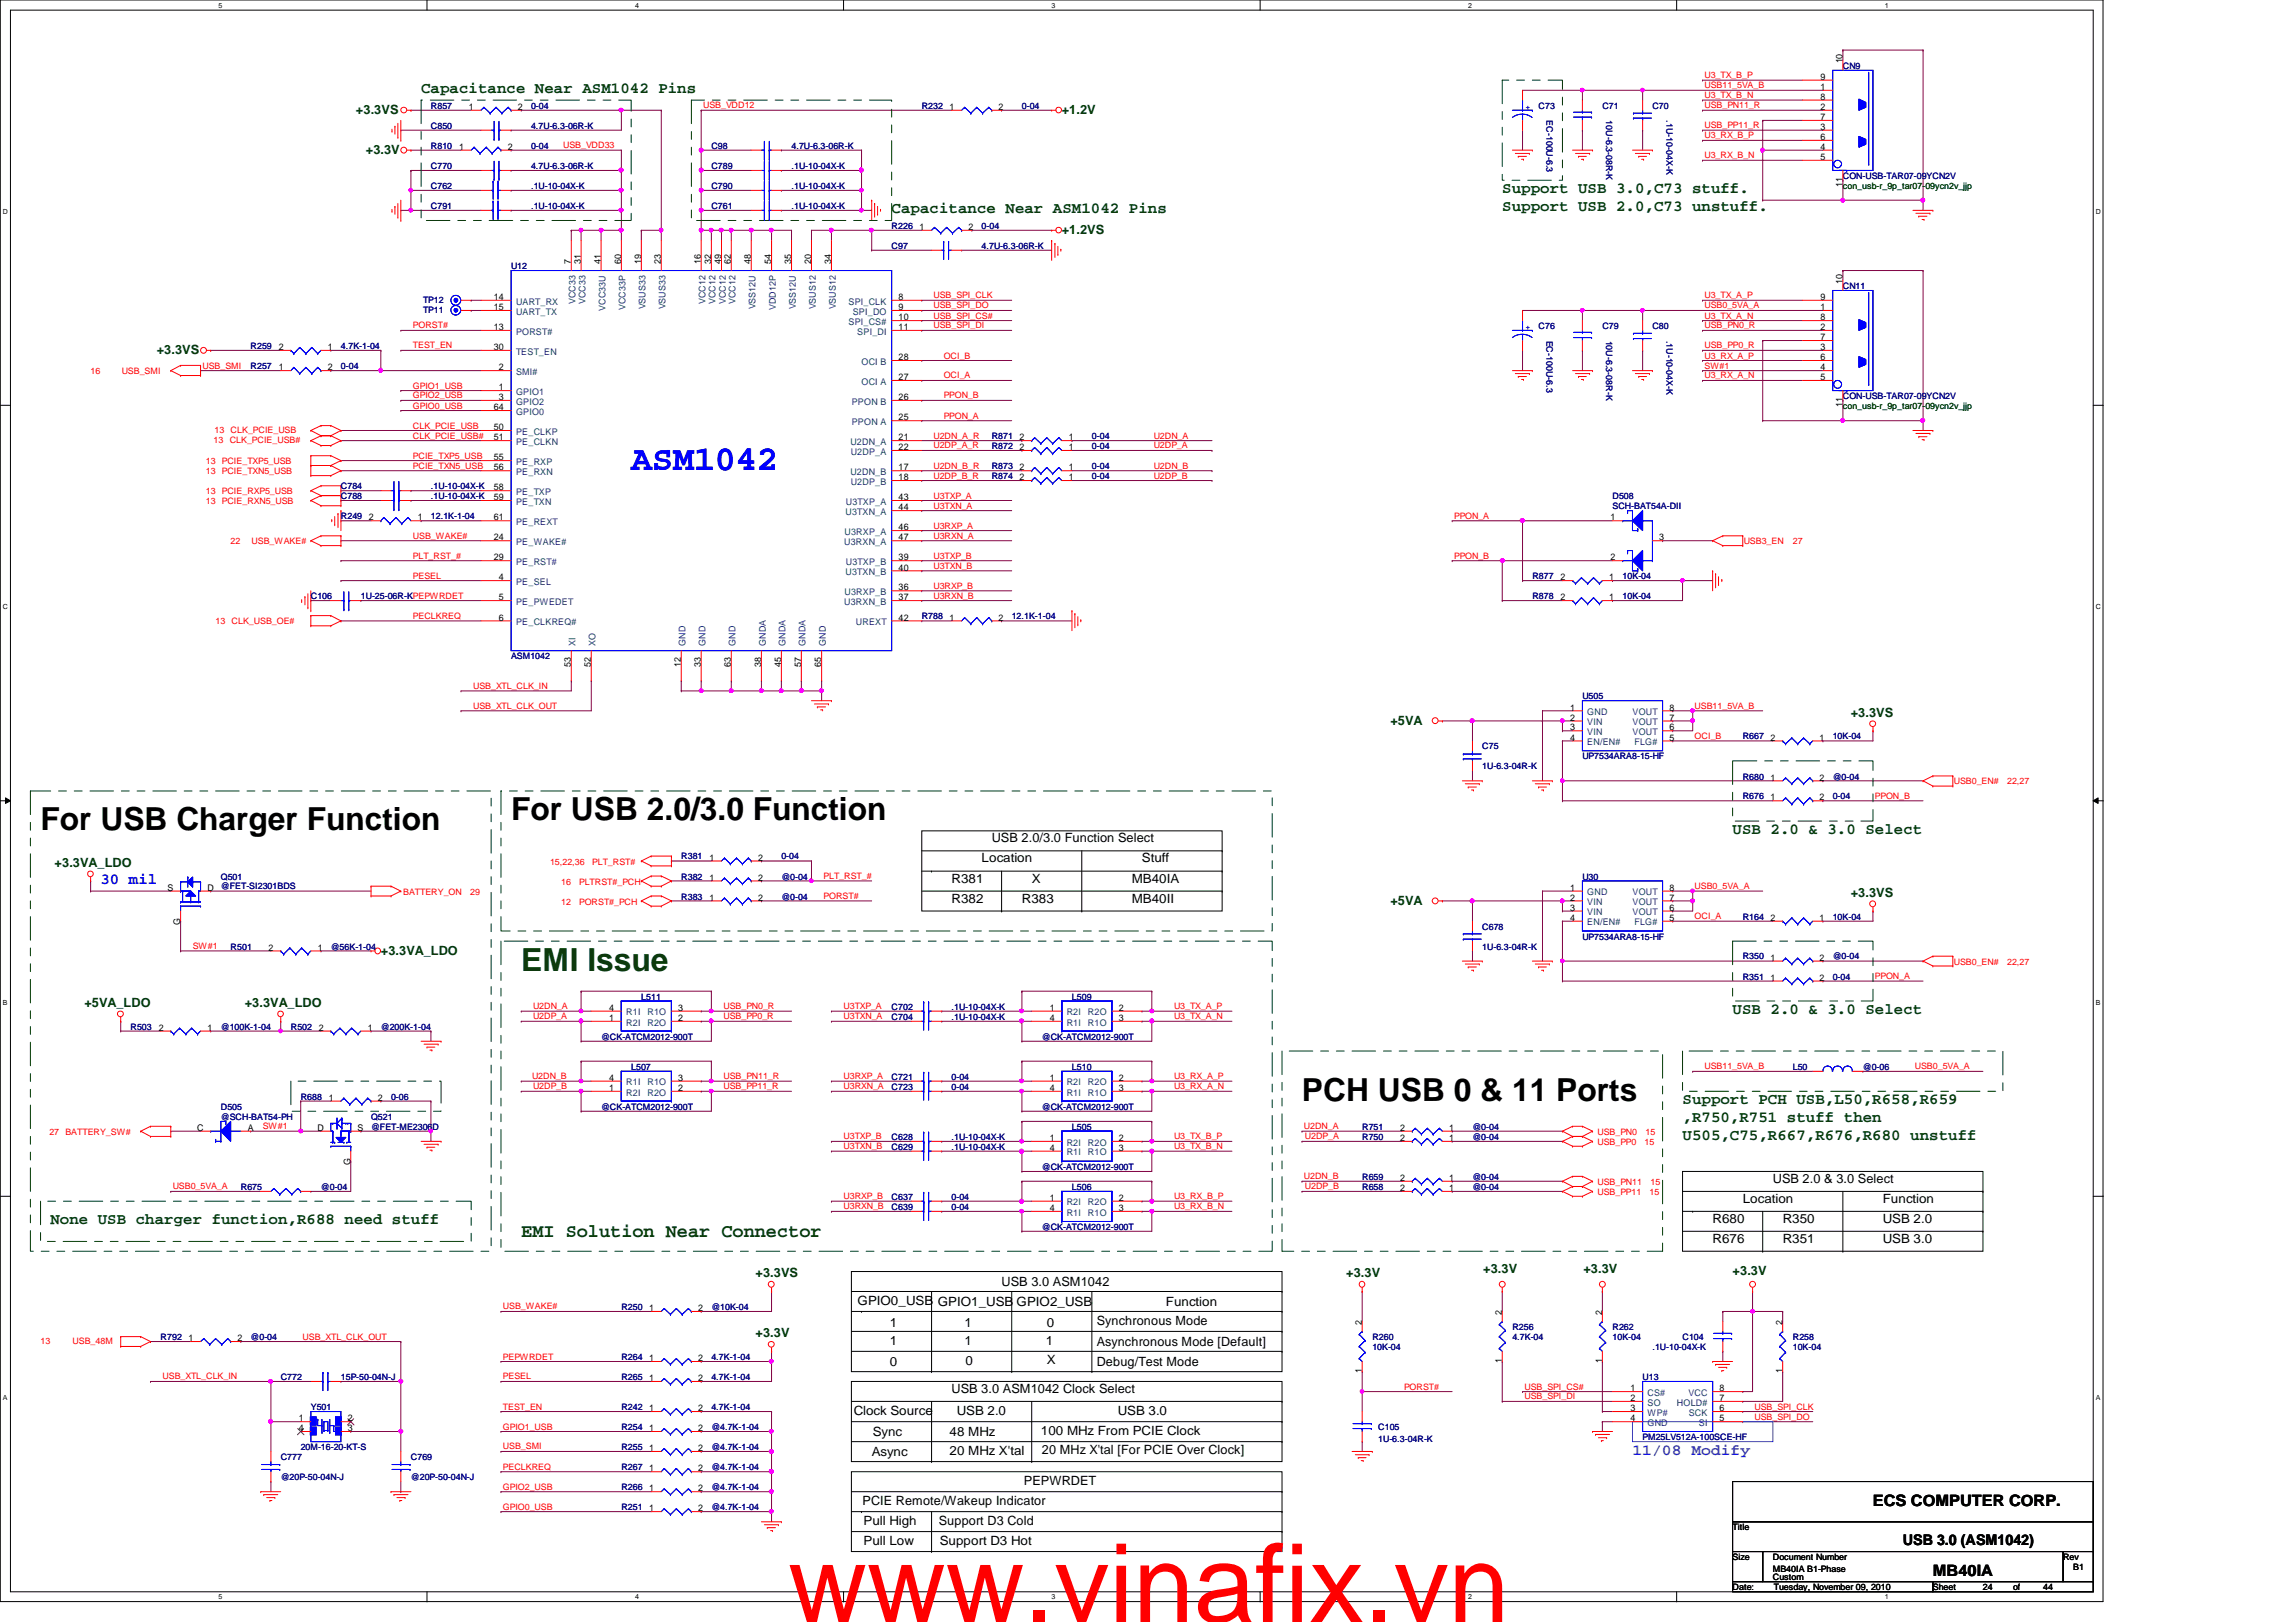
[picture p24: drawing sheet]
<svg xmlns="http://www.w3.org/2000/svg" width="297mm" height="210mm" viewBox="0 0 297 210" stroke-linecap="round" stroke-linejoin="round" font-family="sans-serif">
<defs><g id="words">
<text font-size="14.1" fill="#f00" x="102" y="209.9">www.vinafix.vn</text>
<text font-size="4.5" fill="#00f" x="81.7" y="60.8">ASM1042</text>
<g font-size="4.1">
<text x="5.2" y="107.4">For USB Charger Function</text>
<text x="66.1" y="106.2">For USB 2.0/3.0 Function</text>
<text x="168.4" y="142.5">PCH USB 0 &amp; 11 Ports</text>
</g>
<text font-size="4.1" fill="#004000" x="67.4" y="125.6">EMI Issue</text>
<text font-size="2.5" fill="#004000" x="67.4" y="160.1">EMI Solution Near Connector</text>
<g font-size="2" fill="#004000">
<text x="54.5" y="12.1">Capacitance Near ASM1042 Pins</text>
<text x="115.4" y="27.6">Capacitance Near ASM1042 Pins</text>
<text x="194.3" y="25">Support USB 3.0,C73 stuff.</text>
<text x="194.3" y="27.3">Support USB 2.0,C73 unstuff.</text>
<text x="224.2" y="107.9">USB 2.0 &amp; 3.0 Select</text>
<text x="224.2" y="131.2">USB 2.0 &amp; 3.0 Select</text>
<text x="217.7" y="142.9">Support PCH USB,L50,R658,R659</text>
<text x="217.7" y="145.2">,R750,R751 stuff then</text>
<text x="217.7" y="147.5">U505,C75,R667,R676,R680 unstuff</text>
<text x="6.5" y="158.5">None USB charger function,R688 need stuff</text>
</g>
<text font-size="2" fill="#00f" x="13" y="114.4">30 mil</text>
<text font-size="2" fill="#0080ff" x="211.2" y="188.3">11/08 Modify</text>
<g font-size="2">
<text x="242.3" y="194.9">ECS COMPUTER CORP.</text>
<text x="250.1" y="204">MB40IA</text>
</g>
<text font-size="1.9" x="246.2" y="200">USB 3.0 (ASM1042)</text>
<g font-size="1.7" fill="#004000">
<text x="46.1" y="14.8">+3.3VS</text>
<text x="137.4" y="14.8">+1.2V</text>
<text x="47.3" y="19.9">+3.3V</text>
<text x="137.4" y="30.3">+1.2VS</text>
<text x="20.3" y="45.8">+3.3VS</text>
<text x="179.9" y="93.8">+5VA</text>
<text x="239.4" y="92.8">+3.3VS</text>
<text x="7.1" y="112.2">+3.3VA_LDO</text>
<text x="179.9" y="117.1">+5VA</text>
<text x="239.4" y="116">+3.3VS</text>
<text x="49.3" y="123.6">+3.3VA_LDO</text>
<text x="10.9" y="130.3">+5VA_LDO</text>
<text x="31.7" y="130.3">+3.3VA_LDO</text>
<text x="97.7" y="165.3">+3.3VS</text>
<text x="174.2" y="165.3">+3.3V</text>
<text x="191.9" y="164.8">+3.3V</text>
<text x="204.8" y="164.8">+3.3V</text>
<text x="224.2" y="165">+3.3V</text>
<text x="97.7" y="173.1">+3.3V</text>
</g>
<g font-size="1.7">
<text x="127" y="111.6">Location</text>
<text x="128.3" y="109">USB 2.0/3.0 Function Select</text>
<text x="147.7" y="111.6">Stuff</text>
<text x="123.1" y="114.2">R381</text>
<text x="123.1" y="116.8">R382</text>
<text x="132.2" y="116.8">R383</text>
<text x="133.5" y="114.2">X</text>
<text x="146.4" y="114.2">MB40IA</text>
<text x="146.4" y="116.8">MB40II</text>
<text x="225.5" y="155.7">Location</text>
<text x="229.4" y="153.1">USB 2.0 &amp; 3.0 Select</text>
<text x="243.6" y="155.7">Function</text>
<text x="221.6" y="158.2">R680</text>
<text x="221.6" y="160.8">R676</text>
<text x="230.6" y="158.2">R350</text>
<text x="230.6" y="160.8">R351</text>
<text x="243.6" y="158.2">USB 2.0</text>
<text x="243.6" y="160.8">USB 3.0</text>
<text x="129.6" y="166.4">USB 3.0 ASM1042</text>
<text x="111" y="168.9">GPIO0_USB</text>
<text x="115.1" y="171.7">1</text>
<text x="121.3" y="169">GPIO1_USB GPIO2_USB</text>
<text x="124.8" y="171.7">1</text>
<text x="135.4" y="171.7">0</text>
<text x="141.9" y="171.4">Synchronous Mode</text>
<text x="150.8" y="169">Function</text>
<text x="115.1" y="176.8">0</text>
<text x="115.1" y="174">1</text>
<text x="124.8" y="174">1</text>
<text x="124.9" y="176.7">0</text>
<text x="135.3" y="174">1</text>
<text x="135.4" y="176.5">X</text>
<text x="141.9" y="174.2">Asynchronous Mode [Default]</text>
<text x="141.9" y="176.8">Debug/Test Mode</text>
<text x="110.4" y="183.1">Clock Source</text>
<text x="112.9" y="185.8">Sync</text>
<text x="122.8" y="185.8">48 MHz</text>
<text x="123.1" y="180.3">USB 3.0 ASM1042 Clock Select</text>
<text x="123.8" y="183.1">USB 2.0</text>
<text x="134.7" y="185.7">100 MHz From PCIE Clock</text>
<text x="144.6" y="183.1">USB 3.0</text>
<text x="112.8" y="188.4">Async</text>
<text x="122.8" y="188.3">20 MHz X'tal</text>
<text x="134.8" y="188.2">20 MHz X'tal [For PCIE Over Clock]</text>
<text x="111.6" y="194.8">PCIE Remote/Wakeup Indicator</text>
<text x="111.7" y="197.4">Pull High</text>
<text x="121.5" y="197.4">Support D3 Cold</text>
<text x="132.5" y="192.2">PEPWRDET</text>
<text x="111.7" y="199.9">Pull Low</text>
<text x="121.6" y="199.9">Support D3 Hot</text>
</g>
<g font-size="1.2">
<text x="235.5" y="11.6">1</text>
<text x="235.5" y="10.3">9</text>
<text x="238.4" y="8.2" transform="rotate(-90 238.4 8.2)">10</text>
<text x="60.7" y="14.2">1</text>
<text x="67" y="14.2">2</text>
<text x="122.8" y="14.2">1</text>
<text x="129.2" y="14.2">2</text>
<text x="235.5" y="14.2">2</text>
<text x="235.5" y="16.8">3</text>
<text x="235.5" y="15.5">7</text>
<text x="235.5" y="12.9">8</text>
<text x="59.4" y="19.4">1</text>
<text x="65.7" y="19.4">2</text>
<text x="235.5" y="19.4">4</text>
<text x="235.5" y="20.7">5</text>
<text x="235.5" y="18.1">6</text>
<text x="119" y="29.8">1</text>
<text x="125.3" y="29.8">2</text>
<text x="238.4" y="24.2" transform="rotate(-90 238.4 24.2)">11</text>
<text x="73.9" y="34.1" transform="rotate(-90 73.9 34.1)">7</text>
<text x="75.1" y="34.1" transform="rotate(-90 75.1 34.1)">31</text>
<text x="77.7" y="34.1" transform="rotate(-90 77.7 34.1)">41</text>
<text x="80.3" y="34.1" transform="rotate(-90 80.3 34.1)">60</text>
<text x="82.9" y="34.1" transform="rotate(-90 82.9 34.1)">19</text>
<text x="85.5" y="34.1" transform="rotate(-90 85.5 34.1)">23</text>
<text x="90.7" y="34.1" transform="rotate(-90 90.7 34.1)">16</text>
<text x="92" y="34.1" transform="rotate(-90 92 34.1)">32</text>
<text x="93.3" y="34.1" transform="rotate(-90 93.3 34.1)">49</text>
<text x="94.6" y="34.1" transform="rotate(-90 94.6 34.1)">62</text>
<text x="97.2" y="34.1" transform="rotate(-90 97.2 34.1)">48</text>
<text x="99.8" y="34.1" transform="rotate(-90 99.8 34.1)">54</text>
<text x="102.4" y="34.1" transform="rotate(-90 102.4 34.1)">35</text>
<text x="104.9" y="34.1" transform="rotate(-90 104.9 34.1)">20</text>
<text x="107.5" y="34.1" transform="rotate(-90 107.5 34.1)">34</text>
<text x="63.9" y="38.8">14</text>
<text x="63.9" y="40.1">15</text>
<text x="116.2" y="38.8">8</text>
<text x="116.2" y="40.1">9</text>
<text x="116.2" y="41.4">10</text>
<text x="235.5" y="40.1">1</text>
<text x="235.5" y="41.4">8</text>
<text x="235.5" y="38.8">9</text>
<text x="238.4" y="36.7" transform="rotate(-90 238.4 36.7)">10</text>
<text x="36.1" y="47.9">1</text>
<text x="36.1" y="45.3">2</text>
<text x="42.4" y="47.9">2</text>
<text x="42.4" y="45.3">1</text>
<text x="63.9" y="42.7">13</text>
<text x="63.9" y="45.3">30</text>
<text x="64.6" y="47.9">2</text>
<text x="116.2" y="46.6">28</text>
<text x="116.2" y="42.7">11</text>
<text x="235.5" y="47.9">4</text>
<text x="235.5" y="42.7">2</text>
<text x="235.5" y="45.3">3</text>
<text x="235.5" y="46.6">6</text>
<text x="235.5" y="44">7</text>
<text x="63.9" y="53.1">64</text>
<text x="64.6" y="51.8">3</text>
<text x="64.6" y="50.5">1</text>
<text x="116.2" y="51.8">26</text>
<text x="116.2" y="49.2">27</text>
<text x="235.5" y="49.2">5</text>
<text x="238.4" y="52.7" transform="rotate(-90 238.4 52.7)">11</text>
<text x="63.9" y="59.6">55</text>
<text x="63.9" y="55.7">50</text>
<text x="63.9" y="57">51</text>
<text x="116.2" y="58.3">22</text>
<text x="116.2" y="57">21</text>
<text x="116.2" y="54.4">25</text>
<text x="131.9" y="57">2</text>
<text x="131.9" y="58.3">2</text>
<text x="138.3" y="57">1</text>
<text x="138.3" y="58.3">1</text>
<text x="63.9" y="60.9">56</text>
<text x="63.9" y="63.5">58</text>
<text x="63.9" y="64.7">59</text>
<text x="116.2" y="64.7">43</text>
<text x="116.2" y="62.1">18</text>
<text x="116.2" y="60.9">17</text>
<text x="131.9" y="60.9">2</text>
<text x="131.9" y="62.1">2</text>
<text x="138.3" y="60.9">1</text>
<text x="138.3" y="62.1">1</text>
<text x="47.7" y="67.4">2</text>
<text x="54.1" y="67.4">1</text>
<text x="63.9" y="67.4">61</text>
<text x="63.9" y="69.9">24</text>
<text x="116.2" y="69.9">47</text>
<text x="116.2" y="68.6">46</text>
<text x="116.2" y="66">44</text>
<text x="208.4" y="67.4">1</text>
<text x="214.7" y="69.9">3</text>
<text x="63.9" y="72.5">29</text>
<text x="64.6" y="75.1">4</text>
<text x="64.6" y="77.7">5</text>
<text x="116.2" y="73.8">40</text>
<text x="116.2" y="72.5">39</text>
<text x="116.2" y="77.7">37</text>
<text x="116.2" y="76.4">36</text>
<text x="201.9" y="75.1">2</text>
<text x="201.9" y="77.7">2</text>
<text x="208.2" y="75.1">1</text>
<text x="208.2" y="77.7">1</text>
<text x="208.4" y="72.5">2</text>
<text x="64.6" y="80.3">6</text>
<text x="116.2" y="80.3">42</text>
<text x="122.8" y="80.3">1</text>
<text x="129.2" y="80.3">2</text>
<text x="73.9" y="86.4" transform="rotate(-90 73.9 86.4)">53</text>
<text x="76.5" y="86.4" transform="rotate(-90 76.5 86.4)">52</text>
<text x="88.1" y="86.4" transform="rotate(-90 88.1 86.4)">12</text>
<text x="90.7" y="86.4" transform="rotate(-90 90.7 86.4)">33</text>
<text x="94.6" y="86.4" transform="rotate(-90 94.6 86.4)">63</text>
<text x="98.5" y="86.4" transform="rotate(-90 98.5 86.4)">38</text>
<text x="101" y="86.4" transform="rotate(-90 101 86.4)">45</text>
<text x="103.6" y="86.4" transform="rotate(-90 103.6 86.4)">57</text>
<text x="106.3" y="86.4" transform="rotate(-90 106.3 86.4)">65</text>
<text x="203.2" y="94.5">3</text>
<text x="203.2" y="93.3">2</text>
<text x="203.2" y="91.9">1</text>
<text x="203.2" y="95.8">4</text>
<text x="216" y="91.9">8</text>
<text x="216" y="95.8">5</text>
<text x="216" y="94.5">6</text>
<text x="216" y="93.3">7</text>
<text x="229.1" y="95.8">2</text>
<text x="235.4" y="95.8">1</text>
<text x="229.1" y="101">1</text>
<text x="235.4" y="101">2</text>
<text x="229.1" y="103.6">1</text>
<text x="235.4" y="103.6">2</text>
<text x="91.8" y="114">1</text>
<text x="91.8" y="111.4">1</text>
<text x="98.1" y="114">2</text>
<text x="98.1" y="111.4">2</text>
<text x="21.7" y="115.3">S</text>
<text x="23.3" y="119.7" transform="rotate(-90 23.3 119.7)">G</text>
<text x="26.8" y="115.3">D</text>
<text x="91.8" y="116.5">1</text>
<text x="98.1" y="116.5">2</text>
<text x="203.2" y="117.9">3</text>
<text x="203.2" y="116.5">2</text>
<text x="203.2" y="115.3">1</text>
<text x="203.2" y="119.2">4</text>
<text x="216" y="115.3">8</text>
<text x="216" y="119.2">5</text>
<text x="216" y="117.9">6</text>
<text x="216" y="116.5">7</text>
<text x="229.1" y="119.2">2</text>
<text x="235.4" y="119.2">1</text>
<text x="34.8" y="123">2</text>
<text x="41.1" y="123">1</text>
<text x="229.1" y="124.3">1</text>
<text x="235.4" y="124.3">2</text>
<text x="78.8" y="130.8">4</text>
<text x="87.8" y="130.8">3</text>
<text x="135.8" y="130.8">1</text>
<text x="144.7" y="130.8">2</text>
<text x="229.1" y="126.9">1</text>
<text x="235.4" y="126.9">2</text>
<text x="20.5" y="133.4">2</text>
<text x="26.8" y="133.4">1</text>
<text x="41.2" y="133.4">2</text>
<text x="47.6" y="133.4">1</text>
<text x="78.8" y="132.1">1</text>
<text x="87.8" y="132.1">2</text>
<text x="135.8" y="132.1">4</text>
<text x="144.7" y="132.1">3</text>
<text x="42.5" y="142.5">1</text>
<text x="48.9" y="142.5">2</text>
<text x="78.8" y="141.2">1</text>
<text x="78.8" y="139.9">4</text>
<text x="87.8" y="141.2">2</text>
<text x="87.8" y="139.9">3</text>
<text x="135.8" y="139.9">1</text>
<text x="135.8" y="141.2">4</text>
<text x="144.7" y="139.9">2</text>
<text x="144.7" y="141.2">3</text>
<text x="25.5" y="146.3">C</text>
<text x="32" y="146.3">A</text>
<text x="41.1" y="146.3">D</text>
<text x="46.3" y="146.3">S</text>
<text x="135.8" y="147.7">1</text>
<text x="135.8" y="148.9">4</text>
<text x="144.7" y="147.7">2</text>
<text x="144.7" y="148.9">3</text>
<text x="181.1" y="146.3">2</text>
<text x="181.1" y="147.7">2</text>
<text x="187.5" y="146.3">1</text>
<text x="187.5" y="147.7">1</text>
<text x="45.3" y="150.7" transform="rotate(-90 45.3 150.7)">G</text>
<text x="135.8" y="155.4">1</text>
<text x="144.7" y="155.4">2</text>
<text x="181.1" y="154.1">2</text>
<text x="181.1" y="152.8">2</text>
<text x="187.5" y="154.1">1</text>
<text x="187.5" y="152.8">1</text>
<text x="135.8" y="156.7">4</text>
<text x="144.7" y="156.7">3</text>
<text x="24.4" y="173.6">1</text>
<text x="30.7" y="173.6">2</text>
<text x="84" y="169.7">1</text>
<text x="90.3" y="169.7">2</text>
<text x="176.2" y="171.4" transform="rotate(-90 176.2 171.4)">2</text>
<text x="194.3" y="170.1" transform="rotate(-90 194.3 170.1)">2</text>
<text x="207.3" y="170.1" transform="rotate(-90 207.3 170.1)">2</text>
<text x="230.6" y="171.4" transform="rotate(-90 230.6 171.4)">2</text>
<text x="84" y="178.7">1</text>
<text x="84" y="176.1">1</text>
<text x="90.3" y="178.7">2</text>
<text x="90.3" y="176.1">2</text>
<text x="176.2" y="177.7" transform="rotate(-90 176.2 177.7)">1</text>
<text x="194.3" y="176.4" transform="rotate(-90 194.3 176.4)">1</text>
<text x="207.3" y="176.4" transform="rotate(-90 207.3 176.4)">1</text>
<text x="230.6" y="177.7" transform="rotate(-90 230.6 177.7)">1</text>
<text x="38.6" y="183.9">1</text>
<text x="38.6" y="185.2">4</text>
<text x="45" y="183.9">2</text>
<text x="45" y="185.2">3</text>
<text x="84" y="182.6">1</text>
<text x="84" y="185.2">1</text>
<text x="90.3" y="182.6">2</text>
<text x="90.3" y="185.2">2</text>
<text x="210.9" y="180">1</text>
<text x="210.9" y="181.3">2</text>
<text x="210.9" y="182.6">3</text>
<text x="210.9" y="183.9">4</text>
<text x="222.5" y="183.9">5</text>
<text x="222.5" y="182.6">6</text>
<text x="222.5" y="181.3">7</text>
<text x="222.5" y="180">8</text>
<text x="84" y="187.8">1</text>
<text x="84" y="190.4">1</text>
<text x="90.3" y="187.8">2</text>
<text x="90.3" y="190.4">2</text>
<text x="84" y="193">1</text>
<text x="84" y="195.6">1</text>
<text x="90.3" y="193">2</text>
<text x="90.3" y="195.6">2</text>
</g>
<g font-size="1.2" fill="#004080">
<text x="66.8" y="39.4">UART_RX</text>
<text x="66.8" y="40.7">UART_TX</text>
<text x="74.5" y="39.4" transform="rotate(-90 74.5 39.4)">VCC33</text>
<text x="75.7" y="39.4" transform="rotate(-90 75.7 39.4)">VCC33</text>
<text x="78.3" y="40.2" transform="rotate(-90 78.3 40.2)">VCC33U</text>
<text x="80.9" y="40.1" transform="rotate(-90 80.9 40.1)">VCC33P</text>
<text x="83.5" y="40" transform="rotate(-90 83.5 40)">VSUS33</text>
<text x="86.1" y="40" transform="rotate(-90 86.1 40)">VSUS33</text>
<text x="91.3" y="39.4" transform="rotate(-90 91.3 39.4)">VCC12</text>
<text x="92.6" y="39.4" transform="rotate(-90 92.6 39.4)">VCC12</text>
<text x="93.9" y="39.4" transform="rotate(-90 93.9 39.4)">VCC12</text>
<text x="95.2" y="39.4" transform="rotate(-90 95.2 39.4)">VCC12</text>
<text x="97.7" y="40" transform="rotate(-90 97.7 40)">VSS12U</text>
<text x="100.4" y="40.1" transform="rotate(-90 100.4 40.1)">VDD12P</text>
<text x="103" y="40" transform="rotate(-90 103 40)">VSS12U</text>
<text x="105.5" y="40" transform="rotate(-90 105.5 40)">VSUS12</text>
<text x="108.1" y="40" transform="rotate(-90 108.1 40)">VSUS12</text>
<text x="109.8" y="39.4">SPI_CLK</text>
<text x="110.3" y="40.7">SPI_DO</text>
<text x="66.8" y="43.3">PORST#</text>
<text x="66.8" y="45.9">TEST_EN</text>
<text x="109.8" y="42">SPI_CS#</text>
<text x="110.9" y="43.3">SPI_DI</text>
<text x="111.5" y="47.2">OCI B</text>
<text x="66.8" y="52.4">GPIO2</text>
<text x="66.8" y="51.1">GPIO1</text>
<text x="66.8" y="48.5">SMI#</text>
<text x="66.8" y="53.7">GPIO0</text>
<text x="110.2" y="52.4">PPON B</text>
<text x="111.5" y="49.8">OCI A</text>
<text x="66.8" y="56.3">PE_CLKP</text>
<text x="66.8" y="57.6">PE_CLKN</text>
<text x="110" y="57.6">U2DN_A</text>
<text x="110.1" y="58.8">U2DP_A</text>
<text x="110.2" y="55">PPON A</text>
<text x="66.8" y="60.2">PE_RXP</text>
<text x="66.8" y="61.5">PE_RXN</text>
<text x="66.8" y="64.1">PE_TXP</text>
<text x="66.8" y="65.3">PE_TXN</text>
<text x="109.4" y="65.3">U3TXP_A</text>
<text x="110" y="61.5">U2DN_B</text>
<text x="110.1" y="62.7">U2DP_B</text>
<text x="66.8" y="67.9">PE_REXT</text>
<text x="66.8" y="70.5">PE_WAKE#</text>
<text x="109.2" y="70.5">U3RXN_A</text>
<text x="109.3" y="69.2">U3RXP_A</text>
<text x="109.4" y="66.6">U3TXN_A</text>
<text x="66.8" y="73.1">PE_RST#</text>
<text x="66.8" y="75.7">PE_SEL</text>
<text x="109.3" y="77">U3RXP_B</text>
<text x="109.4" y="74.4">U3TXN_B</text>
<text x="109.4" y="73.1">U3TXP_B</text>
<text x="66.8" y="78.3">PE_PWEDET</text>
<text x="66.8" y="80.9">PE_CLKREQ#</text>
<text x="74.5" y="83.6" transform="rotate(-90 74.5 83.6)">XI</text>
<text x="77" y="83.6" transform="rotate(-90 77 83.6)">XO</text>
<text x="88.7" y="83.6" transform="rotate(-90 88.7 83.6)">GND</text>
<text x="91.3" y="83.6" transform="rotate(-90 91.3 83.6)">GND</text>
<text x="95.2" y="83.6" transform="rotate(-90 95.2 83.6)">GND</text>
<text x="99.1" y="83.6" transform="rotate(-90 99.1 83.6)">GNDA</text>
<text x="101.6" y="83.6" transform="rotate(-90 101.6 83.6)">GNDA</text>
<text x="104.2" y="83.6" transform="rotate(-90 104.2 83.6)">GNDA</text>
<text x="106.8" y="83.6" transform="rotate(-90 106.8 83.6)">GND</text>
<text x="109.2" y="78.3">U3RXN_B</text>
<text x="110.7" y="80.9">UREXT</text>
<text x="205.4" y="95.1">VIN</text>
<text x="205.4" y="93.9">VIN</text>
<text x="205.4" y="92.5">GND</text>
<text x="211.2" y="92.5">VOUT</text>
<text x="211.2" y="95.1">VOUT</text>
<text x="211.2" y="93.9">VOUT</text>
<text x="205.4" y="96.4">EN/EN#</text>
<text x="211.5" y="96.4">FLG#</text>
<text x="205.4" y="118.4">VIN</text>
<text x="205.4" y="117.1">VIN</text>
<text x="205.4" y="115.9">GND</text>
<text x="205.4" y="119.8">EN/EN#</text>
<text x="211.2" y="115.9">VOUT</text>
<text x="211.2" y="118.4">VOUT</text>
<text x="211.2" y="117.1">VOUT</text>
<text x="211.5" y="119.8">FLG#</text>
<text x="81" y="131.4">R1I</text>
<text x="83.8" y="131.4">R1O</text>
<text x="138" y="131.4">R2I</text>
<text x="140.8" y="131.4">R2O</text>
<text x="81" y="132.7">R2I</text>
<text x="83.8" y="132.7">R2O</text>
<text x="138" y="132.7">R1I</text>
<text x="140.8" y="132.7">R1O</text>
<text x="81" y="141.8">R2I</text>
<text x="81" y="140.5">R1I</text>
<text x="83.8" y="141.8">R2O</text>
<text x="83.8" y="140.5">R1O</text>
<text x="138" y="140.5">R2I</text>
<text x="138" y="141.8">R1I</text>
<text x="140.8" y="140.5">R2O</text>
<text x="140.8" y="141.8">R1O</text>
<text x="138" y="148.3">R2I</text>
<text x="138" y="149.5">R1I</text>
<text x="140.8" y="148.3">R2O</text>
<text x="140.8" y="149.5">R1O</text>
<text x="138" y="156">R2I</text>
<text x="140.8" y="156">R2O</text>
<text x="138" y="157.3">R1I</text>
<text x="140.8" y="157.3">R1O</text>
<text x="213.1" y="180.6">CS#</text>
<text x="213.1" y="181.9">SO</text>
<text x="213.1" y="183.2">WP#</text>
<text x="213.1" y="184.5">GND</text>
<text x="217" y="181.9">HOLD#</text>
<text x="218.4" y="180.6">VCC</text>
<text x="218.5" y="183.2">SCK</text>
<text x="219.8" y="184.5">SI</text>
</g>
<g font-size="1.1" fill="#f00">
<text x="220.5" y="10.1">U3_TX_B_P</text>
<text x="220.5" y="11.4">USB11_5VA_B</text>
<text x="91" y="14">USB_VDD12</text>
<text x="220.5" y="17.9">U3_RX_B_P</text>
<text x="220.5" y="16.6">USB_PP11_R</text>
<text x="220.5" y="12.7">U3_TX_B_N</text>
<text x="220.5" y="14">USB_PN11_R</text>
<text x="72.9" y="19.2">USB_VDD33</text>
<text x="220.5" y="20.5">U3_RX_B_N</text>
<text x="120.8" y="39.9">USB_SPI_DO</text>
<text x="120.8" y="41.2">USB_SPI_CS#</text>
<text x="120.8" y="38.6">USB_SPI_CLK</text>
<text x="220.5" y="38.6">U3_TX_A_P</text>
<text x="220.5" y="41.2">U3_TX_A_N</text>
<text x="220.5" y="39.9">USB0_5VA_A</text>
<text x="26.2" y="47.7">USB_SMI</text>
<text x="53.4" y="45.1">TEST_EN</text>
<text x="53.4" y="42.5">PORST#</text>
<text x="120.8" y="42.5">USB_SPI_DI</text>
<text x="122.1" y="46.4">OCI_B</text>
<text x="220.5" y="42.5">USB_PN0_R</text>
<text x="220.5" y="46.4">U3_RX_A_P</text>
<text x="220.5" y="47.7">SW#1</text>
<text x="220.5" y="45.1">USB_PP0_R</text>
<text x="11.7" y="48.4">16</text>
<text x="15.7" y="48.4">USB_SMI</text>
<text x="53.4" y="50.3">GPIO1_USB</text>
<text x="53.4" y="51.6">GPIO2_USB</text>
<text x="53.4" y="52.9">GPIO0_USB</text>
<text x="122.1" y="49">OCI_A</text>
<text x="122.1" y="51.6">PPON_B</text>
<text x="220.5" y="49">U3_RX_A_N</text>
<text x="27.6" y="57.3">13 CLK_PCIE_USB#</text>
<text x="27.8" y="56">13 CLK_PCIE_USB</text>
<text x="53.4" y="56.8">CLK_PCIE_USB#</text>
<text x="53.4" y="55.5">CLK_PCIE_USB</text>
<text x="53.4" y="59.4">PCIE_TXP5_USB</text>
<text x="120.8" y="58">U2DP_A_R</text>
<text x="120.8" y="56.8">U2DN_A_R</text>
<text x="122.1" y="54.2">PPON_A</text>
<text x="149.3" y="56.8">U2DN_A</text>
<text x="149.3" y="58">U2DP_A</text>
<text x="26.6" y="61.3">13 PCIE_TXN5_USB</text>
<text x="26.6" y="60.1">13 PCIE_TXP5_USB</text>
<text x="26.6" y="65.2">13 PCIE_RXN5_USB</text>
<text x="26.6" y="64">13 PCIE_RXP5_USB</text>
<text x="53.4" y="60.7">PCIE_TXN5_USB</text>
<text x="120.8" y="60.7">U2DN_B_R</text>
<text x="120.8" y="61.9">U2DP_B_R</text>
<text x="120.8" y="65.8">U3TXN_A</text>
<text x="120.8" y="64.5">U3TXP_A</text>
<text x="149.3" y="60.7">U2DN_B</text>
<text x="149.3" y="61.9">U2DP_B</text>
<text x="29.8" y="70.4">22</text>
<text x="32.6" y="70.4">USB_WAKE#</text>
<text x="53.4" y="69.7">USB_WAKE#</text>
<text x="120.8" y="68.4">U3RXP_A</text>
<text x="120.8" y="69.7">U3RXN_A</text>
<text x="188.1" y="67.1">PPON_A</text>
<text x="225.6" y="70.4">USB3_EN</text>
<text x="231.9" y="70.4">27</text>
<text x="53.4" y="72.3">PLT_RST_#</text>
<text x="53.4" y="74.9">PESEL</text>
<text x="120.8" y="72.3">U3TXP_B</text>
<text x="120.8" y="73.6">U3TXN_B</text>
<text x="120.8" y="77.5">U3RXN_B</text>
<text x="120.8" y="76.2">U3RXP_B</text>
<text x="188.1" y="72.3">PPON_B</text>
<text x="27.9" y="80.8">13 CLK_USB_OE#</text>
<text x="53.4" y="80.1">PECLKREQ</text>
<text x="61.2" y="89.2">USB_XTL_CLK_IN</text>
<text x="61.2" y="91.7">USB_XTL_CLK_OUT</text>
<text x="219.2" y="95.6">OCI_B</text>
<text x="219.2" y="91.7">USB11_5VA_B</text>
<text x="252.8" y="101.5">USB0_EN#</text>
<text x="259.7" y="101.5">22,27</text>
<text x="242.6" y="103.4">PPON_B</text>
<text x="71.2" y="111.9">15,22,36</text>
<text x="76.6" y="111.9">PLT_RST#</text>
<text x="106.5" y="113.7">PLT_RST_#</text>
<text x="52.2" y="115.8">BATTERY_ON</text>
<text x="60.8" y="115.8">29</text>
<text x="72.6" y="114.5">16</text>
<text x="72.6" y="117.1">12</text>
<text x="74.9" y="114.5">PLTRST#_PCH</text>
<text x="74.9" y="117.1">PORST#_PCH</text>
<text x="106.5" y="116.3">PORST#</text>
<text x="219.2" y="119">OCI_A</text>
<text x="219.2" y="115.1">USB0_5VA_A</text>
<text x="24.9" y="122.8">SW#1</text>
<text x="252.8" y="124.8">USB0_EN#</text>
<text x="259.7" y="124.8">22,27</text>
<text x="69" y="130.6">U2DN_A</text>
<text x="69" y="131.9">U2DP_A</text>
<text x="93.6" y="130.6">USB_PN0_R</text>
<text x="93.6" y="131.9">USB_PP0_R</text>
<text x="109.1" y="130.6">U3TXP_A</text>
<text x="109.1" y="131.9">U3TXN_A</text>
<text x="151.9" y="130.6">U3_TX_A_P</text>
<text x="151.9" y="131.9">U3_TX_A_N</text>
<text x="242.6" y="126.7">PPON_A</text>
<text x="68.8" y="139.7">U2DN_B</text>
<text x="69" y="141">U2DP_B</text>
<text x="93.6" y="141">USB_PP11_R</text>
<text x="93.6" y="139.7">USB_PN11_R</text>
<text x="109.1" y="139.7">U3RXP_A</text>
<text x="109.1" y="141">U3RXN_A</text>
<text x="151.9" y="139.7">U3_RX_A_P</text>
<text x="151.9" y="141">U3_RX_A_N</text>
<text x="220.5" y="138.4">USB11_5VA_B</text>
<text x="247.7" y="138.4">USB0_5VA_A</text>
<text x="6.4" y="146.9">27 BATTERY_SW#</text>
<text x="34" y="146.1">SW#1</text>
<text x="109.1" y="147.4">U3TXP_B</text>
<text x="109.1" y="148.7">U3TXN_B</text>
<text x="151.9" y="148.7">U3_TX_B_N</text>
<text x="151.9" y="147.4">U3_TX_B_P</text>
<text x="168.7" y="146.1">U2DN_A</text>
<text x="168.8" y="147.4">U2DP_A</text>
<text x="206.7" y="148.2">USB_PP0</text>
<text x="206.7" y="146.9">USB_PN0</text>
<text x="212.8" y="148.2">15</text>
<text x="212.9" y="146.9">15</text>
<text x="22.3" y="153.9">USB0_5VA_A</text>
<text x="109.1" y="155.2">U3RXP_B</text>
<text x="151.9" y="155.2">U3_RX_B_P</text>
<text x="168.7" y="152.6">U2DN_B</text>
<text x="168.8" y="153.9">U2DP_B</text>
<text x="206.7" y="153.3">USB_PN11</text>
<text x="206.7" y="154.6">USB_PP11</text>
<text x="213.4" y="154.6">15</text>
<text x="213.5" y="153.3">15</text>
<text x="109.1" y="156.5">U3RXN_B</text>
<text x="151.9" y="156.5">U3_RX_B_N</text>
<text x="5.2" y="173.9">13</text>
<text x="9.4" y="173.9">USB_48M</text>
<text x="39.2" y="173.4">USB_XTL_CLK_OUT</text>
<text x="65.1" y="169.5">USB_WAKE#</text>
<text x="21" y="178.5">USB_XTL_CLK_IN</text>
<text x="65.1" y="175.9">PEPWRDET</text>
<text x="65.1" y="178.5">PESEL</text>
<text x="181.6" y="179.8">PORST#</text>
<text x="197.2" y="179.8">USB_SPI_CS#</text>
<text x="65.1" y="185">GPIO1_USB</text>
<text x="65.1" y="182.4">TEST_EN</text>
<text x="197.2" y="181.1">USB_SPI_DI</text>
<text x="227" y="183.7">USB_SPI_DO</text>
<text x="227" y="182.4">USB_SPI_CLK</text>
<text x="65.1" y="187.6">USB_SMI</text>
<text x="65.1" y="190.2">PECLKREQ</text>
<text x="65.1" y="195.4">GPIO0_USB</text>
<text x="65.1" y="192.8">GPIO2_USB</text>
</g>
<g font-size="1.1" fill="#000080">
<text x="238.4" y="8.9">CN9</text>
<text x="55.7" y="14.1">R857</text>
<text x="55.7" y="16.7">C850</text>
<text x="68.7" y="14.1">0-04</text>
<text x="68.7" y="16.7">4.7U-6.3-06R-K</text>
<text x="119.2" y="14.1">R232</text>
<text x="132.2" y="14.1">0-04</text>
<text x="199" y="14.1">C73</text>
<text x="200.1" y="15.6" transform="rotate(90 200.1 15.6)">EC-100U-6.3</text>
<text x="207.3" y="14.1">C71</text>
<text x="207.8" y="15.6" transform="rotate(90 207.8 15.6)">10U-6.3-08R-K</text>
<text x="213.8" y="14.1">C70</text>
<text x="215.6" y="15.6" transform="rotate(90 215.6 15.6)">.1U-10-04X-K</text>
<text x="55.7" y="19.3">R810</text>
<text x="55.7" y="21.8">C770</text>
<text x="68.7" y="19.3">0-04</text>
<text x="68.7" y="21.8">4.7U-6.3-06R-K</text>
<text x="92" y="21.8">C789</text>
<text x="92" y="19.3">C98</text>
<text x="102.4" y="21.8">.1U-10-04X-K</text>
<text x="102.4" y="19.3">4.7U-6.3-06R-K</text>
<text x="238.4" y="23.2">CON-USB-TAR07-09YCN2V</text>
<text x="55.7" y="24.4">C762</text>
<text x="55.7" y="27">C791</text>
<text x="68.7" y="24.4">.1U-10-04X-K</text>
<text x="68.7" y="27">.1U-10-04X-K</text>
<text x="92" y="27">C761</text>
<text x="92" y="24.4">C790</text>
<text x="102.4" y="27">.1U-10-04X-K</text>
<text x="102.4" y="24.4">.1U-10-04X-K</text>
<text x="115.4" y="29.6">R226</text>
<text x="127" y="29.6">0-04</text>
<text x="66.1" y="34.8">U12</text>
<text x="115.4" y="32.2">C97</text>
<text x="127" y="32.2">4.7U-6.3-06R-K</text>
<text x="54.7" y="40.5">TP11</text>
<text x="54.7" y="39.2">TP12</text>
<text x="238.4" y="37.4">CN11</text>
<text x="32.4" y="47.8">R257</text>
<text x="32.4" y="45.2">R259</text>
<text x="44.1" y="47.8">0-04</text>
<text x="44.1" y="45.2">4.7K-1-04</text>
<text x="199" y="42.6">C76</text>
<text x="200.1" y="44.1" transform="rotate(90 200.1 44.1)">EC-100U-6.3</text>
<text x="207.3" y="42.6">C79</text>
<text x="207.8" y="44.1" transform="rotate(90 207.8 44.1)">10U-6.3-08R-K</text>
<text x="213.8" y="42.6">C80</text>
<text x="215.6" y="44.1" transform="rotate(90 215.6 44.1)">.1U-10-04X-K</text>
<text x="238.4" y="51.6">CON-USB-TAR07-09YCN2V</text>
<text x="128.3" y="56.8">R871</text>
<text x="128.3" y="58.1">R872</text>
<text x="141.3" y="56.8">0-04</text>
<text x="141.3" y="58.1">0-04</text>
<text x="44.1" y="64.6">C788</text>
<text x="44.1" y="63.3">C784</text>
<text x="55.7" y="64.6">.1U-10-04X-K</text>
<text x="55.7" y="63.3">.1U-10-04X-K</text>
<text x="128.3" y="60.7">R873</text>
<text x="128.3" y="62">R874</text>
<text x="141.3" y="60.7">0-04</text>
<text x="141.3" y="62">0-04</text>
<text x="208.6" y="64.6">D508</text>
<text x="208.6" y="65.9">SCH-BAT54A-DII</text>
<text x="44.1" y="67.2">R249</text>
<text x="55.7" y="67.2">12.1K-1-04</text>
<text x="40.2" y="77.6">C106</text>
<text x="46.7" y="77.6">1U-25-06R-KPEPWRDET</text>
<text x="198.2" y="75">R877</text>
<text x="198.2" y="77.6">R878</text>
<text x="209.9" y="75">10K-04</text>
<text x="209.9" y="77.6">10K-04</text>
<text x="119.2" y="80.1">R788</text>
<text x="130.9" y="80.1">12.1K-1-04</text>
<text x="66.1" y="85.3">ASM1042</text>
<text x="204.7" y="90.5">U505</text>
<text x="225.5" y="95.7">R667</text>
<text x="237.1" y="95.7">10K-04</text>
<text x="191.8" y="97">C75</text>
<text x="191.8" y="99.6">1U-6.3-04R-K</text>
<text x="204.7" y="98.3">UP7534ARA8-15-HF</text>
<text x="225.5" y="100.9">R680</text>
<text x="237.1" y="100.9">@0-04</text>
<text x="225.5" y="103.5">R676</text>
<text x="237.1" y="103.5">0-04</text>
<text x="28.6" y="113.8">Q501</text>
<text x="88.1" y="113.8">R382</text>
<text x="88.1" y="111.2">R381</text>
<text x="101.1" y="113.8">@0-04</text>
<text x="101.1" y="111.2">0-04</text>
<text x="204.7" y="113.8">U30</text>
<text x="28.6" y="115.1">@FET-SI2301BDS</text>
<text x="88.1" y="116.4">R383</text>
<text x="101.1" y="116.4">@0-04</text>
<text x="225.5" y="119">R164</text>
<text x="237.1" y="119">10K-04</text>
<text x="29.8" y="122.9">R501</text>
<text x="42.8" y="122.9">@56K-1-04</text>
<text x="191.8" y="120.3">C678</text>
<text x="191.8" y="122.9">1U-6.3-04R-K</text>
<text x="204.7" y="121.6">UP7534ARA8-15-HF</text>
<text x="225.5" y="124.2">R350</text>
<text x="237.1" y="124.2">@0-04</text>
<text x="83" y="129.4">L511</text>
<text x="115.4" y="132">C704</text>
<text x="115.4" y="130.6">C702</text>
<text x="123.1" y="132">.1U-10-04X-K</text>
<text x="123.1" y="130.6">.1U-10-04X-K</text>
<text x="138.7" y="129.4">L509</text>
<text x="225.5" y="126.8">R351</text>
<text x="237.1" y="126.8">0-04</text>
<text x="16.9" y="133.3">R503</text>
<text x="28.6" y="133.3">@100K-1-04</text>
<text x="37.6" y="133.3">R502</text>
<text x="49.3" y="133.3">@200K-1-04</text>
<text x="77.8" y="134.5">@CK-ATCM2012-900T</text>
<text x="134.8" y="134.5">@CK-ATCM2012-900T</text>
<text x="28.6" y="143.6">D505</text>
<text x="38.9" y="142.3">R688</text>
<text x="50.6" y="142.3">0-06</text>
<text x="77.8" y="143.6">@CK-ATCM2012-900T</text>
<text x="81.7" y="138.4">L507</text>
<text x="115.4" y="139.7">C721</text>
<text x="115.4" y="141">C723</text>
<text x="123.1" y="139.7">0-04</text>
<text x="123.1" y="141">0-04</text>
<text x="134.8" y="143.6">@CK-ATCM2012-900T</text>
<text x="138.7" y="138.4">L510</text>
<text x="231.9" y="138.4">L50</text>
<text x="241" y="138.4">@0-06</text>
<text x="28.6" y="144.9">@SCH-BAT54-PH</text>
<text x="48" y="144.9">Q521</text>
<text x="48" y="146.2">@FET-ME2306D</text>
<text x="115.4" y="147.5">C628</text>
<text x="115.4" y="148.8">C629</text>
<text x="123.1" y="147.5">.1U-10-04X-K</text>
<text x="123.1" y="148.8">.1U-10-04X-K</text>
<text x="138.7" y="146.2">L505</text>
<text x="176.2" y="146.2">R751</text>
<text x="176.2" y="147.5">R750</text>
<text x="190.5" y="146.2">@0-04</text>
<text x="190.5" y="147.5">@0-04</text>
<text x="31.2" y="154">R675</text>
<text x="41.5" y="154">@0-04</text>
<text x="115.4" y="155.3">C637</text>
<text x="123.1" y="155.3">0-04</text>
<text x="134.8" y="151.4">@CK-ATCM2012-900T</text>
<text x="138.7" y="154">L506</text>
<text x="176.2" y="154">R658</text>
<text x="176.2" y="152.7">R659</text>
<text x="190.5" y="154">@0-04</text>
<text x="190.5" y="152.7">@0-04</text>
<text x="115.4" y="156.5">C639</text>
<text x="123.1" y="156.5">0-04</text>
<text x="134.8" y="159.2">@CK-ATCM2012-900T</text>
<text x="20.8" y="173.4">R792</text>
<text x="32.4" y="173.4">@0-04</text>
<text x="80.4" y="169.5">R250</text>
<text x="92" y="169.5">@10K-04</text>
<text x="177.5" y="173.4">R260</text>
<text x="195.7" y="172.1">R256</text>
<text x="195.7" y="173.4">4.7K-04</text>
<text x="208.6" y="172.1">R262</text>
<text x="208.6" y="173.4">10K-04</text>
<text x="217.7" y="173.4">C104</text>
<text x="231.9" y="173.4">R258</text>
<text x="36.3" y="178.6">C772</text>
<text x="44.1" y="178.6">15P-50-04N-J</text>
<text x="80.4" y="178.6">R265</text>
<text x="80.4" y="176">R264</text>
<text x="92" y="178.6">4.7K-1-04</text>
<text x="92" y="176">4.7K-1-04</text>
<text x="177.5" y="174.7">10K-04</text>
<text x="212.5" y="178.6">U13</text>
<text x="213.8" y="174.7">.1U-10-04X-K</text>
<text x="231.9" y="174.7">10K-04</text>
<text x="40.2" y="182.5">Y501</text>
<text x="80.4" y="182.5">R242</text>
<text x="80.4" y="185.1">R254</text>
<text x="92" y="182.5">4.7K-1-04</text>
<text x="92" y="185.1">@4.7K-1-04</text>
<text x="178.3" y="185.1">C105</text>
<text x="36.3" y="188.9">C777</text>
<text x="36.3" y="191.6">@20P-50-04N-J</text>
<text x="38.9" y="187.7">20M-16-20-KT-S</text>
<text x="53.2" y="188.9">C769</text>
<text x="53.2" y="191.6">@20P-50-04N-J</text>
<text x="80.4" y="187.7">R255</text>
<text x="80.4" y="190.2">R267</text>
<text x="92" y="187.7">@4.7K-1-04</text>
<text x="92" y="190.2">@4.7K-1-04</text>
<text x="178.3" y="186.6">1U-6.3-04R-K</text>
<text x="212.5" y="186.4">PM25LV512A-100SCE-HF</text>
<text x="80.4" y="192.8">R266</text>
<text x="80.4" y="195.4">R251</text>
<text x="92" y="192.8">@4.7K-1-04</text>
<text x="92" y="195.4">@4.7K-1-04</text>
</g>
<g font-size="1.1" fill="#00f">
<text x="197.4" y="14.2">+</text>
<text x="197.4" y="42.7">+</text>
</g>
<g font-size="1.1" fill="#004000">
<text x="238.4" y="24.4">con_usb-r_9p_tar07-09ycn2v_jjp</text>
<text x="238.4" y="52.9">con_usb-r_9p_tar07-09ycn2v_jjp</text>
</g>
<g font-size="1.1">
<text x="224.2" y="198">Title</text>
<text x="224.2" y="201.9">Size</text>
<text x="229.4" y="201.9">Document Number</text>
<text x="229.4" y="203.5">MB40IA B1-Phase</text>
<text x="266.9" y="201.9">Rev</text>
<text x="268.2" y="203.2">B1</text>
<text x="224.2" y="205.8">Date:</text>
<text x="229.4" y="204.5">Custom</text>
<text x="229.5" y="205.8">Tuesday, November 09, 2010</text>
<text x="250.1" y="205.8">Sheet</text>
<text x="256.5" y="205.8">24</text>
<text x="260.4" y="205.8">of</text>
<text x="264.3" y="205.8">44</text>
</g>
<g font-size=".9">
<text x="28.3" y="1">5</text>
<text x="82.2" y="1">4</text>
<text x="136.1" y="1">3</text>
<text x="189.9" y="1">2</text>
<text x="243.8" y="1">1</text>
<text x=".4" y="27.7">D</text>
<text x="271.1" y="27.7">D</text>
<text x=".4" y="78.8">C</text>
<text x="271.1" y="78.8">C</text>
<text x=".4" y="130">B</text>
<text x="271.1" y="130">B</text>
<text x=".4" y="181.2">A</text>
<text x="271.1" y="181.2">A</text>
<text x="28.3" y="207">5</text>
<text x="82.2" y="207">4</text>
<text x="136.1" y="207">3</text>
<text x="189.9" y="207">2</text>
<text x="243.8" y="207">1</text>
</g>
</g></defs>
<path d="M0 0h272.1v207.3h-272.1zM1.4 1.3h269.4v204.7h-269.4z" fill="none" stroke="#000" stroke-width=".13"/>
<g fill="#fff">
<path d="M28.3 .2h.5v1h-.5z"/>
<path d="M28.3 206.2h.5v1h-.5z"/>
</g>
<path d="M55.2 0v1.3M55.2 206v1.3" fill="none" stroke="#000" stroke-width=".13"/>
<g fill="#fff">
<path d="M82.2 .2h.5v1h-.5z"/>
<path d="M82.2 206.2h.5v1h-.5z"/>
</g>
<path d="M109.1 0v1.3M109.1 206v1.3" fill="none" stroke="#000" stroke-width=".13"/>
<g fill="#fff">
<path d="M136.1 .2h.5v1h-.5z"/>
<path d="M136.1 206.2h.5v1h-.5z"/>
</g>
<path d="M163 0v1.3M163 206v1.3" fill="none" stroke="#000" stroke-width=".13"/>
<g fill="#fff">
<path d="M189.9 .2h.6v1h-.6z"/>
<path d="M189.9 206.2h.6v1h-.6z"/>
</g>
<path d="M216.9 0v1.3M216.9 206v1.3" fill="none" stroke="#000" stroke-width=".13"/>
<g fill="#fff">
<path d="M243.8 .2h.5v1h-.5z"/>
<path d="M243.8 206.2h.5v1h-.5z"/>
<path d="M.4 26.9h.6v1h-.6z"/>
<path d="M271.1 26.9h.7v1h-.7z"/>
<path d="M.4 78h.6v1h-.6z"/>
<path d="M271.1 78h.7v1h-.7z"/>
</g>
<path d="M0 52.5h1.4M270.8 52.5h1.3" fill="none" stroke="#000" stroke-width=".13"/>
<g fill="#fff">
<path d="M.4 129.2h.6v1h-.6z"/>
<path d="M271.1 129.2h.6v1h-.6z"/>
</g>
<path d="M0 103.6h1.4M.7 103.3l.7 .3-.7 .4zM270.8 103.6l.6-.3v.7zM270.8 103.6h1.3" fill="none" stroke="#000" stroke-width=".13"/>
<path d="M.7 103.3l.7 .3-.7 .4zM270.8 103.6l.6-.3v.7z" fill="#000"/>
<g fill="#fff">
<path d="M.4 180.4h.5v1h-.5z"/>
<path d="M271.1 180.4h.6v1h-.6z"/>
</g>
<path d="M0 154.8h1.4M270.8 154.8h1.3" fill="none" stroke="#000" stroke-width=".13"/>
<g fill="none" stroke="#800040" stroke-width=".13">
<path d="M53.2 19.4h.1M53.2 19.4h6.4M101.1 24.6h.1M101.1 22.1h.1M101.1 24.6h10.4M101.1 22.1h10.4M25.9 48h.1M25.9 48h10.4M168.4 147.7h.1M168.4 146.4h.1M168.4 147.7h13M168.4 146.4h13"/>
<path d="M187.9 147.7h.1M187.9 146.4h.1M187.9 147.7h14.2M187.9 146.4h14.2"/>
</g>
<path d="M111.3 21.8h.1l.2 .1v.3l-.2 .1-.1-.1z" fill-rule="evenodd" fill="#f0f"/>
<path d="M111.3 21.8h.1l.2 .1v.3l-.2 .1-.1-.1z" fill="none" stroke="#f0f" stroke-width=".13"/>
<path d="M90.7 193h.1M90.7 193h9.1" fill="none" stroke="#800040" stroke-width=".13"/>
<circle cx="99.8" cy="193" r=".25" fill="#f0f"/>
<circle cx="99.8" cy="193" r=".25" fill="none" stroke="#f0f" stroke-width=".13"/>
<path d="M49.3 48h.1M49.3 48h12.9" fill="none" stroke="#800040" stroke-width=".13"/>
<path d="M49.1 47.7h.1l.2 .1v.3l-.2 .1-.1-.1z" fill-rule="evenodd" fill="#f0f"/>
<path d="M49.1 47.7h.1l.2 .1v.3l-.2 .1-.1-.1z" fill="none" stroke="#f0f" stroke-width=".13"/>
<path d="M53.2 14.3h.1M53.2 14.3h7.8M66.1 19.4h.1M66.1 19.4h14.3M80.4 14.3h.1M80.4 14.3h5.2M90.7 182.7h.1M90.7 182.7h9.1" fill="none" stroke="#800040" stroke-width=".13"/>
<circle cx="80.3" cy="14.2" r=".25" fill="#f0f"/>
<circle cx="80.3" cy="14.2" r=".25" fill="none" stroke="#f0f" stroke-width=".13"/>
<g fill="none" stroke="#800040" stroke-width=".13">
<path d="M207.3 167.1h.1M207.3 167.1v2.6M222.9 174.9h.1M222.9 169.7h.1M222.9 174.9v1.3M222.9 169.7h3.8M226.7 167.1h.1M226.7 169.7h.1M226.7 167.1v13M194.3 181.4h.1M194.3 181.4h14.3M197 180.1h.1"/>
<path d="M197 180.1h11.6M207.3 184h.1M207.3 184h1.3M225.5 181.4h.1M225.5 181.4h5.1"/>
</g>
<circle cx="226.7" cy="169.7" r=".25" fill="#f0f"/>
<circle cx="226.7" cy="169.7" r=".25" fill="none" stroke="#f0f" stroke-width=".13"/>
<g fill="none" stroke="#800040" stroke-width=".13">
<path d="M129.6 14.3h.1M129.6 14.3h6.5M64.8 176.2h.1M64.8 178.8h.1M64.8 176.2h19.4M64.8 178.8h19.4M90.7 178.8h.1M90.7 176.2h.1M90.7 176.2h9.1M90.7 178.8h9.1M207.3 176.2h.1M207.3 176.2v6.5"/>
<path d="M222.9 169.7h.1M222.9 169.7v1.3M226.7 169.7h.1M226.7 169.7h3.9M230.6 177.5h.1M230.6 169.7h.1M230.6 169.7v1.3M230.6 177.5v3.9M64.8 187.8h.1M64.8 195.6h.1M64.8 190.5h.1M64.8 185.3h.1"/>
<path d="M64.8 187.8h19.4M64.8 195.6h19.4M64.8 190.5h19.4M64.8 185.3h19.4M90.7 187.8h.1M90.7 195.6h.1M90.7 195.6h9.1M99.8 190.5h.1M99.8 185.3h.1M99.8 185.3v2.5h-9.1M99.8 190.5v2.5M207.3 182.7h.1"/>
<path d="M207.3 184h.1M207.3 182.7h1.3M207.3 184v1.3M225.5 184h.1M225.5 182.7h.1M225.5 180.1h.1M225.5 184h9M225.5 182.7h9M225.5 180.1h1.2"/>
</g>
<circle cx="99.8" cy="176.2" r=".25" fill="#f0f"/>
<circle cx="99.8" cy="176.2" r=".25" fill="none" stroke="#f0f" stroke-width=".13"/>
<path d="M64.8 193h.1M64.8 193h19.4M90.7 190.5h.1M90.7 185.3h.1M90.7 190.5h9.1M90.7 185.3h9.1" fill="none" stroke="#800040" stroke-width=".13"/>
<circle cx="99.8" cy="185.2" r=".25" fill="#f0f"/>
<circle cx="99.8" cy="185.2" r=".25" fill="none" stroke="#f0f" stroke-width=".13"/>
<path d="M90.7 29.8h.1M90.7 29.8v1.3M51.9 50.5h.1M51.9 50.5h10.3M64.8 182.7h.1M64.8 182.7h19.4" fill="none" stroke="#800040" stroke-width=".13"/>
<circle cx="90.7" cy="29.8" r=".25" fill="#f0f"/>
<circle cx="90.7" cy="29.8" r=".25" fill="none" stroke="#f0f" stroke-width=".13"/>
<path d="M99.8 195.6h.1M99.8 195.6v1.3" fill="none" stroke="#800040" stroke-width=".13"/>
<circle cx="99.8" cy="195.6" r=".25" fill="#f0f"/>
<circle cx="99.8" cy="195.6" r=".25" fill="none" stroke="#f0f" stroke-width=".13"/>
<g fill="none" stroke="#800040" stroke-width=".13">
<path d="M125.7 29.8h.1M125.7 29.8h10.4M129.6 80.3h.1M129.6 80.3h9.1M190.5 116.6h.1M190.5 116.6v2.6M199.6 115.3h.1M199.6 115.3v9.1M199.6 115.3h3.9M202.1 119.2h.1M202.1 116.6h.1M202.1 119.2h1.4"/>
<path d="M202.1 116.6h1.4M216.4 119.2h.1M216.4 119.2h13M99.8 193h.1M99.8 193v2.6"/>
</g>
<path d="M201.9 116.4l.2-.1 .2 .1v.4h-.2h-.2z" fill-rule="evenodd" fill="#f0f"/>
<path d="M201.9 116.4l.2-.1 .2 .1v.4h-.2h-.2z" fill="none" stroke="#f0f" stroke-width=".13"/>
<path d="M190.5 116.6h.1M190.5 116.6h11.6" fill="none" stroke="#800040" stroke-width=".13"/>
<circle cx="190.5" cy="116.6" r=".26" fill="#f0f"/>
<circle cx="190.5" cy="116.6" r=".26" fill="none" stroke="#f0f" stroke-width=".13"/>
<path d="M186.6 116.6h.1M186.6 116.6h3.9M202.1 119.2h.1M202.1 119.2v5.2M216.4 116.6h.1M216.4 116.6h2.6M219 116.6h.1M219 116.6v1.3M190.5 123.1h.1M190.5 123.1v1.3" fill="none" stroke="#800040" stroke-width=".13"/>
<path d="M218.8 116.4l.1-.1 .3 .1-.1 .4h-.2h-.1z" fill-rule="evenodd" fill="#f0f"/>
<path d="M218.8 116.4l.1-.1 .3 .1-.1 .4h-.2h-.1z" fill="none" stroke="#f0f" stroke-width=".13"/>
<path d="M216.4 117.9h.1M216.4 115.3h.1M216.4 117.9h2.6M216.4 115.3h11.6M219 115.3h.1M219 115.3v1.3" fill="none" stroke="#800040" stroke-width=".13"/>
<path d="M218.8 115.1h.3l.1 .2-.1 .1-.2 .1-.1-.1z" fill-rule="evenodd" fill="#f0f"/>
<path d="M218.8 115.1h.3l.1 .2-.1 .1-.2 .1-.1-.1z" fill="none" stroke="#f0f" stroke-width=".13"/>
<path d="M105 29.8h.1M105 29.8v1.3M107.6 29.8h.1M107.6 29.8v1.3M27.3 45.3h.1M27.3 45.3h9" fill="none" stroke="#800040" stroke-width=".13"/>
<path d="M107.4 29.6h.3l.1 .2-.1 .1-.2 .1-.1-.1z" fill-rule="evenodd" fill="#f0f"/>
<path d="M107.4 29.6h.3l.1 .2-.1 .1-.2 .1-.1-.1z" fill="none" stroke="#f0f" stroke-width=".13"/>
<g fill="none" stroke="#800040" stroke-width=".13">
<path d="M51.9 45.3h.1M51.9 42.8h.1M51.9 45.3h10.3M51.9 42.8h10.3M119.2 40.2h.1M119.2 41.5h.1M119.2 49.2h.1M119.2 40.2h11.7M119.2 41.5h11.7M119.2 49.2h11.7M248.8 54.4h.1M248.8 54.4v1.3"/>
<path d="M44.1 67.4h.1M44.1 67.4h3.9M106.3 88.1h.1M106.3 88.1v1.3M119.2 80.3h.1M119.2 80.3h3.9M176.2 177.5h.1M176.2 177.5v2.6M176.2 186.6h.1M176.2 180.1h.1M176.2 186.6v1.2M176.2 180.1h11.7"/>
</g>
<circle cx="248.7" cy="54.4" r=".26" fill="#f0f"/>
<circle cx="248.7" cy="54.4" r=".26" fill="none" stroke="#f0f" stroke-width=".13"/>
<g fill="none" stroke="#800040" stroke-width=".13">
<path d="M197 45.3h.1M197 40.2h.1M197 40.2h15.5M197 45.3v2.7M204.7 40.2h.1M204.7 45.3h.1M204.7 40.2v1.3M204.7 45.3v2.7M212.5 40.2h.1M212.5 45.3h.1M212.5 40.2v1.3M212.5 45.3v2.7"/>
<path d="M40.2 77.7h.1M40.2 77.7h2.6M90.7 88.1h.1M90.7 88.1v1.3M106.3 89.4h.1M106.3 89.4v1.3M176.2 167.1h.1M176.2 167.1v3.9"/>
</g>
<path d="M204.5 40h.4v.1v.2l-.2 .1-.2-.1z" fill-rule="evenodd" fill="#f0f"/>
<path d="M204.5 40h.4v.1v.2l-.2 .1-.2-.1z" fill="none" stroke="#f0f" stroke-width=".13"/>
<g fill="none" stroke="#800040" stroke-width=".13">
<path d="M220.3 38.9h.1M220.3 38.9h12.9M238.4 35h.1M238.4 35v1.3M238.4 35h10.4M44.1 57h.1M44.1 55.7h.1M44.1 59.6h.1M44.1 57h18.1M44.1 55.7h18.1M44.1 59.6h18.1M220.3 42.8h.1"/>
<path d="M220.3 46.7h.1M220.3 42.8h15.5M220.3 46.7h12.9M238.4 51.8h.1M238.4 54.4h.1M238.4 51.8v2.6M238.4 54.4h10.4M44.1 63.5h.1M44.1 64.8h.1M44.1 70h.1M44.1 60.9h.1M44.1 72.6h.1"/>
<path d="M44.1 63.5h5.2M44.1 64.8h5.2M44.1 70h18.1M44.1 60.9h18.1M44.1 72.6h18.1M46.7 77.7h.1M46.7 77.7h15.5M53.2 64.8h.1M53.2 63.5h.1M53.2 63.5h9M53.2 64.8h9M44.1 80.3h.1"/>
<path d="M44.1 80.3h18.1M59.6 89.4h.1M73.9 88.1h.1M73.9 88.1v1.3h-14.3M88.1 88.1h.1M88.1 88.1v1.3M94.6 88.1h.1M94.6 88.1v1.3M103.7 88.1h.1M103.7 88.1v1.3"/>
</g>
<path d="M238.2 54.2l.2-.1 .2 .2v.3l-.2 .1-.2-.1z" fill-rule="evenodd" fill="#f0f"/>
<path d="M238.2 54.2l.2-.1 .2 .2v.3l-.2 .1-.2-.1z" fill="none" stroke="#f0f" stroke-width=".13"/>
<g fill="none" stroke="#800040" stroke-width=".13">
<path d="M212.5 40.2h.1M212.5 40.2h23.3M220.3 41.5h.1M220.3 41.5h12.9M44.1 75.1h.1M44.1 75.1h18.1M54.5 67.4h.1M54.5 67.4h7.7M59.6 92h.1M76.5 88.1h.1M76.5 88.1v3.9h-16.9M98.5 88.1h.1"/>
<path d="M98.5 88.1v1.3"/>
</g>
<path d="M212.3 40h.3l.1 .1-.1 .2-.1 .1-.2-.1z" fill-rule="evenodd" fill="#f0f"/>
<path d="M212.3 40h.3l.1 .1-.1 .2-.1 .1-.2-.1z" fill="none" stroke="#f0f" stroke-width=".13"/>
<path d="M80.4 29.8h.1M80.4 29.8v1.3M248.8 35h.1M248.8 35v19.4M220.3 49.2h.1M220.3 49.2h12.9" fill="none" stroke="#800040" stroke-width=".13"/>
<circle cx="80.3" cy="29.8" r=".25" fill="#f0f"/>
<circle cx="80.3" cy="29.8" r=".25" fill="none" stroke="#f0f" stroke-width=".13"/>
<path d="M176.2 180.1h.1M176.2 180.1v2.6" fill="none" stroke="#800040" stroke-width=".13"/>
<path d="M176 179.9h.4v.1v.2l-.2 .1-.2-.1z" fill-rule="evenodd" fill="#f0f"/>
<path d="M176 179.9h.4v.1v.2l-.2 .1-.2-.1z" fill="none" stroke="#f0f" stroke-width=".13"/>
<path d="M85.6 29.8h.1M85.6 29.8v1.3" fill="none" stroke="#800040" stroke-width=".13"/>
<path d="M85.4 29.6h.3l.1 .2-.1 .1-.2 .1-.1-.1z" fill-rule="evenodd" fill="#f0f"/>
<path d="M85.4 29.6h.3l.1 .2-.1 .1-.2 .1-.1-.1z" fill="none" stroke="#f0f" stroke-width=".13"/>
<path d="M53.2 27.2h.1M53.2 27.2h9M105 29.8h.1M105 29.8h2.6M119.2 38.9h.1M119.2 38.9h11.7M51.9 51.8h.1M51.9 53.1h.1M51.9 51.8h10.3M51.9 53.1h10.3M119.2 42.8h.1M119.2 42.8h11.7" fill="none" stroke="#800040" stroke-width=".13"/>
<path d="M53 27h.3l.1 .2-.1 .2h-.2h-.1z" fill-rule="evenodd" fill="#f0f"/>
<path d="M53 27h.3l.1 .2-.1 .2h-.2h-.1z" fill="none" stroke="#f0f" stroke-width=".13"/>
<path d="M66.1 27.2h.1M66.1 27.2h14.3" fill="none" stroke="#800040" stroke-width=".13"/>
<circle cx="80.3" cy="27.2" r=".25" fill="#f0f"/>
<circle cx="80.3" cy="27.2" r=".25" fill="none" stroke="#f0f" stroke-width=".13"/>
<path d="M53.2 24.6h.1M53.2 24.6h9M112.8 29.8h.1M112.8 29.8h6.4M124.4 32.4h.1M124.4 32.4h11.7" fill="none" stroke="#800040" stroke-width=".13"/>
<path d="M53 24.4h.3l.1 .2-.1 .2h-.2h-.1z" fill-rule="evenodd" fill="#f0f"/>
<path d="M53 24.4h.3l.1 .2-.1 .2h-.2h-.1z" fill="none" stroke="#f0f" stroke-width=".13"/>
<path d="M53.2 22.1h.1M53.2 22.1h9M66.1 24.6h.1M66.1 24.6h14.3" fill="none" stroke="#800040" stroke-width=".13"/>
<circle cx="80.3" cy="24.6" r=".25" fill="#f0f"/>
<circle cx="80.3" cy="24.6" r=".25" fill="none" stroke="#f0f" stroke-width=".13"/>
<path d="M66.1 22.1h.1M66.1 22.1h14.3" fill="none" stroke="#800040" stroke-width=".13"/>
<circle cx="80.3" cy="22" r=".26" fill="#f0f"/>
<circle cx="80.3" cy="22" r=".26" fill="none" stroke="#f0f" stroke-width=".13"/>
<path d="M111.5 27.2h.1M111.5 27.2h1.3" fill="none" stroke="#800040" stroke-width=".13"/>
<path d="M111.3 27h.3l.1 .2-.1 .2h-.2h-.1z" fill-rule="evenodd" fill="#f0f"/>
<path d="M111.3 27h.3l.1 .2-.1 .2h-.2h-.1z" fill="none" stroke="#f0f" stroke-width=".13"/>
<path d="M101.1 19.4h.1M101.1 19.4h10.4M51.9 178.8h.1M51.9 178.8v6.5" fill="none" stroke="#800040" stroke-width=".13"/>
<circle cx="51.9" cy="178.7" r=".25" fill="#f0f"/>
<circle cx="51.9" cy="178.7" r=".25" fill="none" stroke="#f0f" stroke-width=".13"/>
<path d="M19.5 178.8h.1M19.5 178.8h15.5M35 178.8h.1M35 178.8v9M35 184h.1" fill="none" stroke="#800040" stroke-width=".13"/>
<circle cx="35" cy="183.9" r=".26" fill="#f0f"/>
<circle cx="35" cy="183.9" r=".26" fill="none" stroke="#f0f" stroke-width=".13"/>
<path d="M35 178.8h.1M35 178.8h5.2M35 184h.1M35 191.7h.1M35 184h3.9M35 191.7v1.3" fill="none" stroke="#800040" stroke-width=".13"/>
<circle cx="35" cy="178.7" r=".25" fill="#f0f"/>
<circle cx="35" cy="178.7" r=".25" fill="none" stroke="#f0f" stroke-width=".13"/>
<path d="M44.1 178.8h.1M44.1 178.8h7.8M51.9 185.3h.1M51.9 185.3v2.5" fill="none" stroke="#800040" stroke-width=".13"/>
<circle cx="51.9" cy="185.2" r=".25" fill="#f0f"/>
<circle cx="51.9" cy="185.2" r=".25" fill="none" stroke="#f0f" stroke-width=".13"/>
<path d="M61 38.9h.1M61 38.9h1.2M97.2 29.8h.1M97.2 29.8v1.3M61 40.2h.1M61 40.2h1.2M119.2 54.4h.1M119.2 54.4h11.7M19.5 173.6h.1M19.5 173.6h5.2" fill="none" stroke="#800040" stroke-width=".13"/>
<circle cx="97.2" cy="29.8" r=".25" fill="#f0f"/>
<circle cx="97.2" cy="29.8" r=".25" fill="none" stroke="#f0f" stroke-width=".13"/>
<path d="M93.3 29.8h.1M93.3 29.8v1.3M94.6 29.8h.1M94.6 29.8v1.3" fill="none" stroke="#800040" stroke-width=".13"/>
<circle cx="93.3" cy="29.8" r=".25" fill="#f0f"/>
<circle cx="93.3" cy="29.8" r=".25" fill="none" stroke="#f0f" stroke-width=".13"/>
<path d="M92 29.8h.1M92 29.8v1.3" fill="none" stroke="#800040" stroke-width=".13"/>
<path d="M91.8 29.6h.4v.2v.1l-.2 .1-.2-.1z" fill-rule="evenodd" fill="#f0f"/>
<path d="M91.8 29.6h.4v.2v.1l-.2 .1-.2-.1z" fill="none" stroke="#f0f" stroke-width=".13"/>
<path d="M99.8 29.8h.1M99.8 29.8v1.3M99.8 29.8h2.6M102.4 29.8h.1M102.4 29.8v1.3" fill="none" stroke="#800040" stroke-width=".13"/>
<circle cx="99.8" cy="29.8" r=".25" fill="#f0f"/>
<circle cx="99.8" cy="29.8" r=".25" fill="none" stroke="#f0f" stroke-width=".13"/>
<path d="M90.7 27.2h.1M90.7 27.2v2.6" fill="none" stroke="#800040" stroke-width=".13"/>
<circle cx="90.7" cy="27.2" r=".25" fill="#f0f"/>
<circle cx="90.7" cy="27.2" r=".25" fill="none" stroke="#f0f" stroke-width=".13"/>
<path d="M90.7 29.8h.1M90.7 29.8h6.5M92 29.8h.1M93.3 29.8h.1M94.6 29.8h.1" fill="none" stroke="#800040" stroke-width=".13"/>
<path d="M94.4 29.6h.3l.1 .2-.1 .1-.1 .1-.2-.1z" fill-rule="evenodd" fill="#f0f"/>
<path d="M94.4 29.6h.3l.1 .2-.1 .1-.1 .1-.2-.1z" fill="none" stroke="#f0f" stroke-width=".13"/>
<g fill="none" stroke="#800040" stroke-width=".13">
<path d="M85.6 14.3h.1M85.6 14.3v15.5h-2.6M73.9 29.8h.1M73.9 29.8h3.9M73.9 29.8v1.3M75.2 29.8h.1M75.2 29.8v1.3M77.8 29.8h.1M77.8 29.8v1.3M83 29.8h.1M83 29.8v1.3M97.2 29.8h.1"/>
<path d="M97.2 29.8h2.6"/>
</g>
<path d="M75 29.6h.3l.1 .2-.1 .1-.2 .1-.1-.1z" fill-rule="evenodd" fill="#f0f"/>
<path d="M75 29.6h.3l.1 .2-.1 .1-.2 .1-.1-.1z" fill="none" stroke="#f0f" stroke-width=".13"/>
<path d="M77.8 29.8h.1M77.8 29.8h2.6" fill="none" stroke="#800040" stroke-width=".13"/>
<circle cx="77.8" cy="29.8" r=".25" fill="#f0f"/>
<circle cx="77.8" cy="29.8" r=".25" fill="none" stroke="#f0f" stroke-width=".13"/>
<path d="M51.9 16.8h.1M51.9 16.8h10.3M90.7 89.4h.1M90.7 89.4h3.9" fill="none" stroke="#800040" stroke-width=".13"/>
<path d="M94.4 89.2h.3l.1 .2-.1 .1-.1 .1-.2-.1z" fill-rule="evenodd" fill="#f0f"/>
<path d="M94.4 89.2h.3l.1 .2-.1 .1-.1 .1-.2-.1z" fill="none" stroke="#f0f" stroke-width=".13"/>
<circle cx="90.7" cy="89.4" r=".25" fill="#f0f"/>
<circle cx="90.7" cy="89.4" r=".25" fill="none" stroke="#f0f" stroke-width=".13"/>
<g fill="none" stroke="#800040" stroke-width=".13">
<path d="M90.7 14.3h.1M90.7 14.3h32.4M112.8 32.4h.1M112.8 29.8h.1M112.8 32.4h7.7M112.8 29.8v2.6M228 54.4h.1M228 54.4h10.4M64.8 169.7h.1M64.8 169.7h19.4M90.7 169.7h.1M99.8 167.1h.1"/>
<path d="M99.8 167.1v2.6h-9.1"/>
</g>
<circle cx="112.7" cy="29.8" r=".25" fill="#f0f"/>
<circle cx="112.7" cy="29.8" r=".25" fill="none" stroke="#f0f" stroke-width=".13"/>
<path d="M88.1 89.4h.1M88.1 89.4h2.6M101.1 88.1h.1M101.1 88.1v1.3M103.7 89.4h.1M103.7 89.4h2.6" fill="none" stroke="#800040" stroke-width=".13"/>
<circle cx="106.3" cy="89.4" r=".25" fill="#f0f"/>
<circle cx="106.3" cy="89.4" r=".25" fill="none" stroke="#f0f" stroke-width=".13"/>
<circle cx="103.7" cy="89.4" r=".25" fill="#f0f"/>
<circle cx="103.7" cy="89.4" r=".25" fill="none" stroke="#f0f" stroke-width=".13"/>
<path d="M94.6 89.4h.1M94.6 89.4h3.9" fill="none" stroke="#800040" stroke-width=".13"/>
<path d="M98.3 89.2h.3l.1 .2-.1 .1-.1 .1-.2-.1z" fill-rule="evenodd" fill="#f0f"/>
<path d="M98.3 89.2h.3l.1 .2-.1 .1-.1 .1-.2-.1z" fill="none" stroke="#f0f" stroke-width=".13"/>
<path d="M94.4 89.2h.3l.1 .2-.1 .1-.1 .1-.2-.1z" fill-rule="evenodd" fill="#f0f"/>
<path d="M94.4 89.2h.3l.1 .2-.1 .1-.1 .1-.2-.1z" fill="none" stroke="#f0f" stroke-width=".13"/>
<path d="M101.1 89.4h.1M101.1 89.4h2.6" fill="none" stroke="#800040" stroke-width=".13"/>
<circle cx="103.7" cy="89.4" r=".25" fill="#f0f"/>
<circle cx="103.7" cy="89.4" r=".25" fill="none" stroke="#f0f" stroke-width=".13"/>
<path d="M100.9 89.2h.3l.1 .2-.1 .1-.2 .1-.1-.1z" fill-rule="evenodd" fill="#f0f"/>
<path d="M100.9 89.2h.3l.1 .2-.1 .1-.2 .1-.1-.1z" fill="none" stroke="#f0f" stroke-width=".13"/>
<path d="M98.5 89.4h.1M98.5 89.4h2.6" fill="none" stroke="#800040" stroke-width=".13"/>
<path d="M100.9 89.2h.3l.1 .2-.1 .1-.2 .1-.1-.1z" fill-rule="evenodd" fill="#f0f"/>
<path d="M100.9 89.2h.3l.1 .2-.1 .1-.2 .1-.1-.1z" fill="none" stroke="#f0f" stroke-width=".13"/>
<path d="M98.3 89.2h.3l.1 .2-.1 .1-.1 .1-.2-.1z" fill-rule="evenodd" fill="#f0f"/>
<path d="M98.3 89.2h.3l.1 .2-.1 .1-.1 .1-.2-.1z" fill="none" stroke="#f0f" stroke-width=".13"/>
<g fill="none" stroke="#800040" stroke-width=".13">
<path d="M66.1 16.8h.1M67.4 14.3h.1M67.4 14.3h13M80.4 14.3h.1M80.4 19.4h.1M80.4 14.3v2.5h-14.3M80.4 19.4v7.8M90.7 19.4h.1M90.7 14.3h.1M90.7 19.4h6.5M90.7 14.3v5.1M80.4 22.1h.1"/>
<path d="M80.4 24.6h.1M90.7 22.1h.1M90.7 24.6h.1M90.7 27.2h.1M90.7 22.1h6.5M90.7 24.6h6.5M90.7 27.2h6.5M90.7 24.6v2.6"/>
</g>
<circle cx="90.7" cy="24.6" r=".25" fill="#f0f"/>
<circle cx="90.7" cy="24.6" r=".25" fill="none" stroke="#f0f" stroke-width=".13"/>
<path d="M90.7 22.1h.1M90.7 22.1v2.5" fill="none" stroke="#800040" stroke-width=".13"/>
<circle cx="90.7" cy="22" r=".26" fill="#f0f"/>
<circle cx="90.7" cy="22" r=".26" fill="none" stroke="#f0f" stroke-width=".13"/>
<path d="M90.7 19.4h.1M90.7 19.4v2.7" fill="none" stroke="#800040" stroke-width=".13"/>
<circle cx="90.7" cy="19.4" r=".26" fill="#f0f"/>
<circle cx="90.7" cy="19.4" r=".26" fill="none" stroke="#f0f" stroke-width=".13"/>
<path d="M107.6 29.8h.1M107.6 29.8h5.2M42.8 45.3h.1M42.8 48h.1M42.8 45.3h6.5M49.3 45.3h.1M49.3 45.3v2.7h-6.5M99.8 174.9h.1M99.8 174.9v1.3" fill="none" stroke="#800040" stroke-width=".13"/>
<path d="M107.4 29.6h.3l.1 .2-.1 .1-.2 .1-.1-.1z" fill-rule="evenodd" fill="#f0f"/>
<path d="M107.4 29.6h.3l.1 .2-.1 .1-.2 .1-.1-.1z" fill="none" stroke="#f0f" stroke-width=".13"/>
<path d="M80.4 27.2h.1M80.4 27.2v2.6M202.1 124.4h.1M202.1 124.4h27.3" fill="none" stroke="#800040" stroke-width=".13"/>
<path d="M201.9 124.2h.4v.1v.2l-.2 .1-.2-.1z" fill-rule="evenodd" fill="#f0f"/>
<path d="M201.9 124.2h.4v.1v.2l-.2 .1-.2-.1z" fill="none" stroke="#f0f" stroke-width=".13"/>
<g fill="none" stroke="#800040" stroke-width=".13">
<path d="M111.5 19.4h.1M111.5 19.4v2.7M101.1 27.2h.1M111.5 24.6h.1M111.5 24.6v2.6h-10.4M235.8 119.2h.1M242.3 117.9h.1M242.3 117.9v1.3h-6.5M235.8 124.4h.1M235.8 124.4h13M194.3 176.2h.1M194.3 167.1h.1"/>
<path d="M194.3 167.1v2.6M194.3 176.2v5.2"/>
</g>
<path d="M111.3 24.4h.3l.1 .2-.1 .2h-.2h-.1z" fill-rule="evenodd" fill="#f0f"/>
<path d="M111.3 24.4h.3l.1 .2-.1 .2h-.2h-.1z" fill="none" stroke="#f0f" stroke-width=".13"/>
<g fill="none" stroke="#800040" stroke-width=".13">
<path d="M220.3 18.2h.1M220.3 16.8h.1M220.3 10.4h.1M220.3 18.2h12.9M220.3 16.8h15.5M220.3 10.4h12.9M238.4 6.5h.1M238.4 6.5v1.3M238.4 6.5h10.4M51.9 27.2h.1M53.2 22.1h.1M53.2 24.6h.1"/>
<path d="M53.2 22.1v5.1h-1.3M238.4 23.3h.1M238.4 25.9h.1M238.4 23.3v2.6M238.4 25.9h10.4M168.4 154.2h.1M168.4 152.9h.1M168.4 154.2h13M168.4 152.9h13M187.9 152.9h.1M187.9 154.2h.1M187.9 154.2h14.2"/>
<path d="M187.9 152.9h14.2"/>
</g>
<path d="M238.2 25.7h.2l.2 .1v.3l-.2 .1-.2-.1z" fill-rule="evenodd" fill="#f0f"/>
<path d="M238.2 25.7h.2l.2 .1v.3l-.2 .1-.2-.1z" fill="none" stroke="#f0f" stroke-width=".13"/>
<path d="M228 19.4h.1M228 19.4v6.5" fill="none" stroke="#800040" stroke-width=".13"/>
<path d="M227.9 19.2h.1l.2 .1v.3l-.2 .1-.1-.1z" fill-rule="evenodd" fill="#f0f"/>
<path d="M227.9 19.2h.1l.2 .1v.3l-.2 .1-.1-.1z" fill="none" stroke="#f0f" stroke-width=".13"/>
<path d="M212.5 11.7h.1M212.5 11.7h23.3M220.3 13h.1M220.3 13h12.9M228 15.6h.1M228 19.4h.1M228 15.6v3.8M228 19.4h7.8M248.8 6.5h.1M248.8 6.5v19.4M220.3 20.7h.1M220.3 20.7h12.9" fill="none" stroke="#800040" stroke-width=".13"/>
<path d="M212.3 11.5h.3l.1 .1-.1 .2-.1 .1-.2-.1z" fill-rule="evenodd" fill="#f0f"/>
<path d="M212.3 11.5h.3l.1 .1-.1 .2-.1 .1-.2-.1z" fill="none" stroke="#f0f" stroke-width=".13"/>
<path d="M204.7 11.7h.1M204.7 11.7h7.8M212.5 11.7h.1M212.5 11.7v1.3M228 25.9h.1M228 25.9h10.4M248.8 25.9h.1M248.8 25.9v1.3" fill="none" stroke="#800040" stroke-width=".13"/>
<circle cx="248.7" cy="25.9" r=".26" fill="#f0f"/>
<circle cx="248.7" cy="25.9" r=".26" fill="none" stroke="#f0f" stroke-width=".13"/>
<path d="M204.7 16.8h.1M204.7 11.7h.1M204.7 11.7v1.3M204.7 16.8v2.6M212.5 16.8h.1M212.5 16.8v2.6M220.3 14.3h.1M220.3 14.3h15.5M228 15.6h.1M228 15.6h5.2M111.5 22.1h.1M111.5 22.1v2.5" fill="none" stroke="#800040" stroke-width=".13"/>
<path d="M111.3 21.8h.1l.2 .1v.3l-.2 .1-.1-.1z" fill-rule="evenodd" fill="#f0f"/>
<path d="M111.3 21.8h.1l.2 .1v.3l-.2 .1-.1-.1z" fill="none" stroke="#f0f" stroke-width=".13"/>
<path d="M75.2 132.2h.1M75.2 132.2h1.3" fill="none" stroke="#800040" stroke-width=".13"/>
<path d="M75 131.9h.1l.3 .1-.1 .3-.2 .1-.1-.1z" fill-rule="evenodd" fill="#f0f"/>
<path d="M75 131.9h.1l.3 .1-.1 .3-.2 .1-.1-.1z" fill="none" stroke="#f0f" stroke-width=".13"/>
<path d="M92 130.9h.1M92 130.9h10.4" fill="none" stroke="#800040" stroke-width=".13"/>
<path d="M91.8 130.7h.4v.1v.2l-.2 .1-.2-.1z" fill-rule="evenodd" fill="#f0f"/>
<path d="M91.8 130.7h.4v.1v.2l-.2 .1-.2-.1z" fill="none" stroke="#f0f" stroke-width=".13"/>
<path d="M92 132.2h.1M92 132.2h10.4M149 130.9h.1M149 130.9h10.4M107.6 156.8h.1M107.6 156.8h10.3" fill="none" stroke="#800040" stroke-width=".13"/>
<circle cx="149" cy="130.8" r=".25" fill="#f0f"/>
<circle cx="149" cy="130.8" r=".25" fill="none" stroke="#f0f" stroke-width=".13"/>
<path d="M149 132.2h.1M149 139.9h.1M149 132.2h10.4M149 139.9h10.4" fill="none" stroke="#800040" stroke-width=".13"/>
<circle cx="149" cy="139.9" r=".25" fill="#f0f"/>
<circle cx="149" cy="139.9" r=".25" fill="none" stroke="#f0f" stroke-width=".13"/>
<path d="M107.6 130.9h.1M107.6 130.9h10.3M132.2 139.9h.1M132.2 139.9h1.3M107.6 147.7h.1M107.6 147.7h10.3M149 141.2h.1M149 141.2h10.4" fill="none" stroke="#800040" stroke-width=".13"/>
<circle cx="132.2" cy="139.9" r=".25" fill="#f0f"/>
<circle cx="132.2" cy="139.9" r=".25" fill="none" stroke="#f0f" stroke-width=".13"/>
<path d="M132.2 130.9h.1M132.2 130.9h1.3" fill="none" stroke="#800040" stroke-width=".13"/>
<circle cx="132.2" cy="130.8" r=".25" fill="#f0f"/>
<circle cx="132.2" cy="130.8" r=".25" fill="none" stroke="#f0f" stroke-width=".13"/>
<g fill="none" stroke="#800040" stroke-width=".13">
<path d="M107.6 139.9h.1M107.6 139.9h10.3M107.6 149h.1M107.6 141.2h.1M107.6 149h10.3M107.6 141.2h10.3M132.2 141.2h.1M132.2 155.4h.1M132.2 141.2h1.3M132.2 155.4h1.3M149 149h.1M149 147.7h.1"/>
<path d="M149 156.8h.1M149 155.4h.1M149 149h10.4M149 147.7h10.4M149 156.8h10.4M149 155.4h10.4"/>
</g>
<circle cx="132.2" cy="155.4" r=".26" fill="#f0f"/>
<circle cx="132.2" cy="155.4" r=".26" fill="none" stroke="#f0f" stroke-width=".13"/>
<path d="M132.2 147.7h.1M132.2 147.7h1.3" fill="none" stroke="#800040" stroke-width=".13"/>
<circle cx="132.2" cy="147.7" r=".25" fill="#f0f"/>
<circle cx="132.2" cy="147.7" r=".25" fill="none" stroke="#f0f" stroke-width=".13"/>
<path d="M132.2 156.8h.1M132.2 149h.1M132.2 156.8h1.3M132.2 149h1.3" fill="none" stroke="#800040" stroke-width=".13"/>
<circle cx="132.2" cy="149" r=".26" fill="#f0f"/>
<circle cx="132.2" cy="149" r=".26" fill="none" stroke="#f0f" stroke-width=".13"/>
<path d="M107.6 132.2h.1M107.6 132.2h10.3M132.2 132.2h.1M132.2 132.2h1.3" fill="none" stroke="#800040" stroke-width=".13"/>
<circle cx="132.2" cy="132.1" r=".26" fill="#f0f"/>
<circle cx="132.2" cy="132.1" r=".26" fill="none" stroke="#f0f" stroke-width=".13"/>
<path d="M92 139.9h.1M92 139.9h10.4M75.2 141.2h.1M75.2 141.2h1.3M92 141.2h.1M92 141.2h10.4" fill="none" stroke="#800040" stroke-width=".13"/>
<path d="M75 141h.3l.1 .2-.1 .2h-.2h-.1z" fill-rule="evenodd" fill="#f0f"/>
<path d="M75 141h.3l.1 .2-.1 .2h-.2h-.1z" fill="none" stroke="#f0f" stroke-width=".13"/>
<path d="M75.2 139.9h.1M75.2 130.9h.1M75.2 139.9h1.3M75.2 130.9h1.3" fill="none" stroke="#800040" stroke-width=".13"/>
<path d="M75 130.7h.3l.1 .1-.1 .2-.2 .1-.1-.1z" fill-rule="evenodd" fill="#f0f"/>
<path d="M75 130.7h.3l.1 .1-.1 .2-.2 .1-.1-.1z" fill="none" stroke="#f0f" stroke-width=".13"/>
<g fill="none" stroke="#800040" stroke-width=".13">
<path d="M119.2 58.3h13M119.2 57h13M132.2 58.3h.1M132.2 57h.1M119.2 60.9h.1M119.2 62.2h.1M119.2 66.1h.1M119.2 64.8h.1M119.2 68.7h.1M119.2 70h.1M119.2 72.6h.1M119.2 73.9h.1"/>
<path d="M119.2 77.7h.1M119.2 76.5h.1M119.2 60.9h13M119.2 62.2h13M119.2 66.1h11.7M119.2 64.8h11.7M119.2 68.7h11.7M119.2 70h11.7M119.2 72.6h11.7M119.2 73.9h11.7M119.2 77.7h11.7M119.2 76.5h11.7"/>
<path d="M67.4 130.9h.1M75.2 128.3h.1M75.2 137.3h.1M75.2 128.3v2.6h-7.8M75.2 137.3v2.6M75.2 128.3h16.8M92 128.3h.1M92 128.3v2.6M107.6 155.4h.1M107.6 155.4h10.3"/>
</g>
<path d="M75 139.7h.3l.1 .2-.1 .1-.2 .1-.1-.1z" fill-rule="evenodd" fill="#f0f"/>
<path d="M75 139.7h.3l.1 .2-.1 .1-.2 .1-.1-.1z" fill="none" stroke="#f0f" stroke-width=".13"/>
<path d="M92 137.3h.1M92 137.3v2.6" fill="none" stroke="#800040" stroke-width=".13"/>
<path d="M91.8 139.7h.4v.2v.1l-.2 .1-.2-.1z" fill-rule="evenodd" fill="#f0f"/>
<path d="M91.8 139.7h.4v.2v.1l-.2 .1-.2-.1z" fill="none" stroke="#f0f" stroke-width=".13"/>
<path d="M75.2 137.3h.1M75.2 132.2h.1M75.2 137.3h16.8M75.2 132.2v2.5M92 132.2h.1M92 132.2v2.5" fill="none" stroke="#800040" stroke-width=".13"/>
<path d="M91.8 131.9h.2l.2 .1v.3l-.2 .1-.2-.1z" fill-rule="evenodd" fill="#f0f"/>
<path d="M91.8 131.9h.2l.2 .1v.3l-.2 .1-.2-.1z" fill="none" stroke="#f0f" stroke-width=".13"/>
<path d="M67.4 132.2h.1M67.4 132.2h7.8M75.2 134.7h.1M75.2 134.7h16.8M90.7 132.2h.1M90.7 132.2h1.3M75.2 141.2h.1M75.2 141.2v2.6M92 141.2h.1M92 141.2v2.6" fill="none" stroke="#800040" stroke-width=".13"/>
<path d="M91.8 141h.4v.2v.2h-.2h-.2z" fill-rule="evenodd" fill="#f0f"/>
<path d="M91.8 141h.4v.2v.2h-.2h-.2z" fill="none" stroke="#f0f" stroke-width=".13"/>
<g fill="none" stroke="#800040" stroke-width=".13">
<path d="M67.4 139.9h.1M67.4 139.9h7.8M90.7 130.9h.1M90.7 139.9h.1M90.7 139.9h1.3M90.7 130.9h1.3M121.8 130.9h.1M132.2 128.3h.1M132.2 137.3h.1M132.2 128.3v2.6h-10.4M132.2 137.3v2.6M132.2 128.3h16.8"/>
<path d="M132.2 137.3h16.8M147.7 130.9h.1M149 128.3h.1M149 137.3h.1M149 128.3v2.6h-1.3M149 137.3v2.6M67.4 141.2h.1M67.4 141.2h7.8M75.2 143.8h.1M75.2 143.8h16.8M90.7 141.2h.1M90.7 141.2h1.3"/>
<path d="M132.2 145.1h.1M132.2 145.1v2.6M149 145.1h.1M149 145.1v2.6"/>
</g>
<circle cx="149" cy="147.7" r=".25" fill="#f0f"/>
<circle cx="149" cy="147.7" r=".25" fill="none" stroke="#f0f" stroke-width=".13"/>
<path d="M132.2 145.1h.1M132.2 152.9h.1M132.2 145.1h16.8M132.2 152.9v2.5M149 152.9h.1M149 152.9v2.5" fill="none" stroke="#800040" stroke-width=".13"/>
<circle cx="149" cy="155.4" r=".26" fill="#f0f"/>
<circle cx="149" cy="155.4" r=".26" fill="none" stroke="#f0f" stroke-width=".13"/>
<g fill="none" stroke="#800040" stroke-width=".13">
<path d="M121.8 139.9h.1M121.8 139.9h10.4M132.2 132.2h.1M132.2 132.2v2.5M147.7 139.9h.1M147.7 139.9h1.3M149 132.2h.1M149 132.2v2.5M121.8 147.7h.1M121.8 155.4h.1M121.8 147.7h10.4M121.8 155.4h10.4"/>
<path d="M132.2 152.9h.1M132.2 152.9h16.8M147.7 147.7h.1M147.7 155.4h.1M147.7 147.7h1.3M147.7 155.4h1.3"/>
</g>
<circle cx="149" cy="132.1" r=".26" fill="#f0f"/>
<circle cx="149" cy="132.1" r=".26" fill="none" stroke="#f0f" stroke-width=".13"/>
<path d="M121.8 132.2h.1M121.8 132.2h10.4M132.2 134.7h.1M132.2 134.7h16.8M147.7 132.2h.1M147.7 132.2h1.3M132.2 141.2h.1M132.2 141.2v2.6" fill="none" stroke="#800040" stroke-width=".13"/>
<circle cx="132.2" cy="141.2" r=".25" fill="#f0f"/>
<circle cx="132.2" cy="141.2" r=".25" fill="none" stroke="#f0f" stroke-width=".13"/>
<path d="M149 141.2h.1M149 141.2v2.6" fill="none" stroke="#800040" stroke-width=".13"/>
<circle cx="149" cy="141.2" r=".25" fill="#f0f"/>
<circle cx="149" cy="141.2" r=".25" fill="none" stroke="#f0f" stroke-width=".13"/>
<path d="M132.2 143.8h.1M132.2 149h.1M132.2 143.8h16.8M132.2 149v2.6M147.7 141.2h.1M147.7 141.2h1.3M149 149h.1M149 149v2.6" fill="none" stroke="#800040" stroke-width=".13"/>
<circle cx="149" cy="149" r=".26" fill="#f0f"/>
<circle cx="149" cy="149" r=".26" fill="none" stroke="#f0f" stroke-width=".13"/>
<path d="M132.2 151.6h.1M132.2 156.8h.1M132.2 151.6h16.8M132.2 156.8v2.5M147.7 149h.1M147.7 149h1.3" fill="none" stroke="#800040" stroke-width=".13"/>
<circle cx="132.2" cy="156.7" r=".25" fill="#f0f"/>
<circle cx="132.2" cy="156.7" r=".25" fill="none" stroke="#f0f" stroke-width=".13"/>
<path d="M149 156.8h.1M149 156.8v2.5" fill="none" stroke="#800040" stroke-width=".13"/>
<circle cx="149" cy="156.7" r=".25" fill="#f0f"/>
<circle cx="149" cy="156.7" r=".25" fill="none" stroke="#f0f" stroke-width=".13"/>
<g fill="none" stroke="#800040" stroke-width=".13">
<path d="M199.6 92h.1M199.6 92h3.9M199.6 92v9M202.1 95.9h.1M202.1 95.9h1.4M202.1 95.9v5.1M216.4 95.9h.1M216.4 95.9h13M235.8 95.9h.1M242.3 94.6h.1M242.3 94.6v1.3h-6.5M202.1 101h.1"/>
<path d="M202.1 101h27.3M235.8 101h.1M235.8 101h13M121.8 141.2h.1M121.8 156.8h.1M121.8 149h.1M121.8 156.8h10.4M121.8 141.2h10.4M121.8 149h10.4M132.2 159.3h.1M132.2 159.3h16.8M147.7 156.8h.1"/>
<path d="M147.7 156.8h1.3M45.4 185.3h.1M45.4 185.3h6.5"/>
</g>
<path d="M201.9 100.9h.4v.1v.2l-.2 .1-.2-.1z" fill-rule="evenodd" fill="#f0f"/>
<path d="M201.9 100.9h.4v.1v.2l-.2 .1-.2-.1z" fill="none" stroke="#f0f" stroke-width=".13"/>
<path d="M190.5 99.8h.1M190.5 93.3h.1M190.5 99.8v1.2M190.5 93.3h11.6" fill="none" stroke="#800040" stroke-width=".13"/>
<path d="M201.9 93.1l.2-.1 .2 .1v.3l-.2 .1-.2-.1z" fill-rule="evenodd" fill="#f0f"/>
<path d="M201.9 93.1l.2-.1 .2 .1v.3l-.2 .1-.2-.1z" fill="none" stroke="#f0f" stroke-width=".13"/>
<circle cx="190.5" cy="93.3" r=".26" fill="#f0f"/>
<circle cx="190.5" cy="93.3" r=".26" fill="none" stroke="#f0f" stroke-width=".13"/>
<g fill="none" stroke="#800040" stroke-width=".13">
<path d="M190.5 93.3h.1M190.5 93.3v2.6M202.1 94.6h.1M202.1 93.3h.1M202.1 94.6h1.4M202.1 93.3h1.4M202.1 93.3v1.3M216.4 92h.1M216.4 94.6h.1M216.4 93.3h.1M216.4 94.6h2.6M216.4 92h2.6"/>
<path d="M219 92h.1M219 92v1.3h-2.6"/>
</g>
<path d="M218.8 93.1l.1-.1 .3 .1-.1 .3-.2 .1-.1-.1z" fill-rule="evenodd" fill="#f0f"/>
<path d="M218.8 93.1l.1-.1 .3 .1-.1 .3-.2 .1-.1-.1z" fill="none" stroke="#f0f" stroke-width=".13"/>
<path d="M186.6 93.3h.1M186.6 93.3h3.9M219 93.3h.1M219 92h.1M219 93.3v1.3M219 92h9" fill="none" stroke="#800040" stroke-width=".13"/>
<path d="M218.8 91.8h.3l.1 .1-.1 .2-.2 .1-.1-.1z" fill-rule="evenodd" fill="#f0f"/>
<path d="M218.8 91.8h.3l.1 .1-.1 .2-.2 .1-.1-.1z" fill="none" stroke="#f0f" stroke-width=".13"/>
<g fill="none" stroke="#800040" stroke-width=".13">
<path d="M197 16.8h.1M197 11.7h.1M197 16.8v2.6M197 11.7h7.7M119.2 46.7h.1M119.2 51.8h.1M119.2 46.7h11.7M119.2 51.8h11.7M202.1 103.6h.1M202.1 101h.1M202.1 116.6h.1M202.1 117.9h.1"/>
<path d="M202.1 103.6h27.3M202.1 101v2.6M202.1 116.6v1.3M202.1 117.9h1.4M235.8 103.6h.1M235.8 103.6h13M202.1 127h.1M202.1 124.4h.1M202.1 124.4v2.6M202.1 127h27.3M219 138.6h.1M219 138.6h15.5"/>
<path d="M235.8 127h.1M235.8 127h13M241 138.6h.1M241 138.6h15.5M31.2 173.6h.1M31.2 173.6h20.7M51.9 173.6h.1M51.9 173.6v5.2"/>
</g>
<path d="M204.5 11.5h.4v.1v.2l-.2 .1-.2-.1z" fill-rule="evenodd" fill="#f0f"/>
<path d="M204.5 11.5h.4v.1v.2l-.2 .1-.2-.1z" fill="none" stroke="#f0f" stroke-width=".13"/>
<path d="M99.8 176.2h.1M99.8 176.2v2.6M99.8 187.8h.1M99.8 187.8v2.7" fill="none" stroke="#800040" stroke-width=".13"/>
<circle cx="99.8" cy="190.4" r=".26" fill="#f0f"/>
<circle cx="99.8" cy="190.4" r=".26" fill="none" stroke="#f0f" stroke-width=".13"/>
<circle cx="99.8" cy="187.8" r=".26" fill="#f0f"/>
<circle cx="99.8" cy="187.8" r=".26" fill="none" stroke="#f0f" stroke-width=".13"/>
<path d="M36.3 133.4h.1M36.3 133.4h5.2M55.7 146.4h.1M55.7 146.4v1.3M99.8 182.7h.1M99.8 182.7v2.6" fill="none" stroke="#800040" stroke-width=".13"/>
<path d="M36.1 133.2h.4v.2v.2h-.2h-.2z" fill-rule="evenodd" fill="#f0f"/>
<path d="M36.1 133.2h.4v.2v.2h-.2h-.2z" fill="none" stroke="#f0f" stroke-width=".13"/>
<g fill="none" stroke="#800040" stroke-width=".13">
<path d="M23.4 119.2h.1M23.4 119.2v3.9M27.3 115.3h.1M27.3 115.3h20.7M23.4 123.1h.1M23.4 123.1h11.6M27.3 133.4h.1M36.3 132.2h.1M36.3 132.2v1.2h-9M48 133.4h.1M48 133.4h7.7M55.7 133.4h.1"/>
<path d="M55.7 133.4v1.3M22.1 154.2h.1M22.1 154.2h11.6M38.9 146.4h.1M38.9 146.4h2.6M40.2 154.2h.1M45.4 150.3h.1M45.4 150.3v3.9h-5.2"/>
</g>
<circle cx="38.9" cy="146.4" r=".25" fill="#f0f"/>
<circle cx="38.9" cy="146.4" r=".25" fill="none" stroke="#f0f" stroke-width=".13"/>
<path d="M15.6 133.4h.1M15.6 132.2h.1M15.6 133.4h5.2M15.6 132.2v1.2M41.5 123.1h.1M41.5 123.1h6.5M46.7 146.4h.1M46.7 146.4h9" fill="none" stroke="#800040" stroke-width=".13"/>
<path d="M55.6 146.2h.3l.1 .1-.1 .2-.2 .1-.1-.1z" fill-rule="evenodd" fill="#f0f"/>
<path d="M55.6 146.2h.3l.1 .1-.1 .2-.2 .1-.1-.1z" fill="none" stroke="#f0f" stroke-width=".13"/>
<g fill="none" stroke="#800040" stroke-width=".13">
<path d="M220.3 48h.1M220.3 45.3h.1M220.3 48h15.5M220.3 45.3h15.5M228 44.1h.1M228 44.1h5.2M228 44.1v10.3M11.7 115.3h.1M11.7 114h.1M11.7 115.3h10.4M11.7 114v1.3M86.9 114h.1"/>
<path d="M86.9 116.6h.1M86.9 114h5.1M86.9 116.6h5.1M98.5 116.6h.1M98.5 116.6h14.3M105 114h.1M105 114h7.8M22.1 146.4h.1M22.1 146.4h3.8M32.4 146.4h.1M38.9 142.5h.1M38.9 142.5h3.9"/>
<path d="M38.9 142.5v3.9h-6.5M49.3 142.5h.1M49.3 142.5h6.4M55.7 142.5h.1M55.7 142.5v3.9"/>
</g>
<path d="M104.8 113.8h.3l.1 .2-.1 .1-.2 .1-.1-.1z" fill-rule="evenodd" fill="#f0f"/>
<path d="M104.8 113.8h.3l.1 .2-.1 .1-.2 .1-.1-.1z" fill="none" stroke="#f0f" stroke-width=".13"/>
<g fill="none" stroke="#800040" stroke-width=".13">
<path d="M138.7 57h.1M138.7 57h18.1M138.7 58.3h18.1M156.8 58.3h.1M138.7 60.9h18.1M138.7 62.2h18.1M156.8 60.9h.1M156.8 62.2h.1M197 67.4h.1M197 67.4h11.6M215.1 70h.1M215.1 70h6.5"/>
<path d="M86.9 111.4h.1M86.9 111.4h5.1M98.5 111.4h.1M98.5 114h.1M98.5 111.4h6.5M105 111.4h.1M105 111.4v2.6h-6.5M51.9 193h.1M51.9 191.7v1.3"/>
</g>
<circle cx="196.9" cy="67.4" r=".26" fill="#f0f"/>
<circle cx="196.9" cy="67.4" r=".26" fill="none" stroke="#f0f" stroke-width=".13"/>
<path d="M194.3 72.6h.1M194.3 72.6h14.3M217.7 75.1h.1M217.7 75.1h3.9" fill="none" stroke="#800040" stroke-width=".13"/>
<path d="M217.5 74.9h.3l.1 .2-.1 .2-.2 .1-.1-.1z" fill-rule="evenodd" fill="#f0f"/>
<path d="M217.5 74.9h.3l.1 .2-.1 .2-.2 .1-.1-.1z" fill="none" stroke="#f0f" stroke-width=".13"/>
<g fill="none" stroke="#800040" stroke-width=".13">
<path d="M187.9 67.4h.1M187.9 67.4h9.1M194.3 77.7h.1M194.3 72.6h.1M194.3 77.7h7.8M194.3 72.6v5.1M197 75.1h.1M197 67.4h.1M197 75.1h5.1M197 67.4v7.7M208.6 77.7h.1M217.7 75.1h.1"/>
<path d="M217.7 75.1v2.6h-9.1"/>
</g>
<circle cx="194.4" cy="72.5" r=".25" fill="#f0f"/>
<circle cx="194.4" cy="72.5" r=".25" fill="none" stroke="#f0f" stroke-width=".13"/>
<path d="M187.9 72.6h.1M187.9 72.6h6.4M208.6 75.1h.1M208.6 75.1h9.1" fill="none" stroke="#800040" stroke-width=".13"/>
<g fill="none" stroke="#f00" stroke-width=".13">
<path d="M50.7 17h.1M50.7 16.7v.3M51.1 16.3h.1M51.1 16.3v1.1M51.5 17.8h.1M51.5 16v1.8M51.9 18.2h.1M51.9 15.6v2.6M52.7 14.3h.5M52.7 19.4h.5M53.2 14.3h.1M53.2 19.4h.1"/>
<path d="M136.1 14.3h.1M136.1 14.3h.5M195.7 19.4h2.5M196 19.9h1.9M197.9 19.9h.1M198.2 19.4h.1M203.5 19.4h2.5M203.8 19.9h1.9M205.7 19.9h.1M206 19.4h.1M211.2 19.4h2.6M211.6 19.9h1.8"/>
<path d="M213.4 19.9h.1M213.8 19.4h.1M50.7 27.3h.1M50.7 27.1v.2M51.1 26.7h.1M51.1 26.7v1M51.5 28.1h.1M51.5 26.3v1.8M51.9 28.5h.1M51.9 25.9v2.6M97.2 27.2h1.3M99.8 27.2h1.3"/>
<path d="M112.8 25.9h.1M112.8 25.9v2.6M113.2 26.3h.1M113.2 26.3v1.8M113.5 27.7h.1M113.5 26.7v1M113.9 27.1h.1M113.9 27.1v.2M136.1 29.8h.1M136.1 31.1h.1M136.1 29.8h.5M136.1 31.1v2.6"/>
<path d="M136.5 31.5h.1M136.5 31.5v1.8M136.9 32.9h.1M136.9 31.9v1M137.2 32.3h.1M137.2 32.3v.2M196.4 20.2h.1M196.4 20.2h1.1M196.8 20.6h.3M197.1 20.6h.1M204.2 20.2h.1M204.2 20.2h1"/>
<path d="M204.6 20.6h.2M204.8 20.6h.1M212 20.2h.1M212 20.2h1M212.4 20.6h.2M212.6 20.6h.1M247.5 27.2h2.6M247.9 27.6h1.8M248.2 28h.1M248.2 28h1.1M248.7 28.4h.2M248.9 28.4h.1"/>
<path d="M249.7 27.6h.1M250.1 27.2h.1M22.1 48h.1M22.1 48l1.3 .6M23.4 47.3h.1M23.4 48.6h.1M23.4 47.3h2.5M23.4 47.3l-1.3 .7M23.4 48.6h2.5M25.9 48.6h.1M25.9 47.3h.1M25.9 47.3v1.3"/>
<path d="M26.8 45.3h.5M27.3 45.3h.1M40.2 55.7h.1M40.2 59h.1M40.2 57h.1M40.2 59v2.6M40.2 55.7l1.3 .7M40.2 59h2.6M40.2 57l1.3 .7M41.5 55.1h.1M41.5 56.4h.1M41.5 57.7h.1"/>
<path d="M41.5 55.1l-1.3 .6M41.5 55.1h1.3M41.5 56.4h1.3M41.5 56.4l-1.3 .6M41.5 57.7h1.3M42.8 55.1h.1M42.8 56.4h.1M42.8 59h.1M42.8 57.7h.1M42.8 55.1l1.3 .6M42.8 59l1.3 .6M42.8 56.4l1.3 .6"/>
<path d="M44.1 55.7h.1M44.1 59.6h.1M44.1 57h.1M44.1 55.7l-1.3 .7M44.1 59.6l-1.3 .6M44.1 57l-1.3 .7M195.7 48h2.5M196 48.3h1.9M196.4 48.7h.1M196.4 48.7h1.1M196.8 49.1h.3M197.1 49.1h.1"/>
<path d="M197.9 48.3h.1M198.2 48h.1M203.5 48h2.5M203.8 48.3h1.9M204.2 48.7h.1M204.2 48.7h1M204.6 49.1h.2M204.7 41.5v1.3M204.7 44.1v1.2M204.8 49.1h.1M205.7 48.3h.1M206 48h.1"/>
<path d="M211.2 48h2.6M211.6 48.3h1.8M212 48.7h.1M212 48.7h1M212.4 49.1h.2M212.5 41.5v1.3M212.5 44.1v1.2M212.6 49.1h.1M213.4 48.3h.1M213.8 48h.1M247.5 55.7h2.6M247.9 56.1h1.8"/>
<path d="M248.2 56.5h.1M248.2 56.5h1.1M248.7 56.9h.2M248.9 56.9h.1M249.7 56.1h.1M250.1 55.7h.1M39 77.9h.1M39 77.6v.3M39.5 77.2h.1M39.5 77.2v1.1M39.8 78.7h.1M39.8 76.8v1.9"/>
<path d="M40.2 79.7h.1M40.2 70h.1M40.2 60.2h.1M40.2 61.6h.1M40.2 64.8h.1M40.2 63.5h.1M40.2 79h.1M40.2 79.7h2.6M40.2 76.5v2.5M40.2 79.7v1.3M40.2 70l1.3 .6M40.2 60.2h2.6"/>
<path d="M40.2 61.6h2.6M40.2 64.8l1.3 .6M40.2 63.5l1.3 .6M41.5 69.3h.1M41.5 70.6h.1M41.5 64.1h.1M41.5 65.4h.1M41.5 62.9h.1M41.5 69.3h2.6M41.5 69.3l-1.3 .7M41.5 70.6h2.6M41.5 64.1h2.6"/>
<path d="M41.5 64.1l-1.3 .7M41.5 65.4h2.6M41.5 62.9h2.6M41.5 62.9l-1.3 .6M42.8 79.7h.1M42.8 60.2h.1M42.8 61.6h.1M42.8 79.7l1.3 .6M42.8 60.2l1.3 .7M42.9 67.3h.1M42.9 67.3v.2M43.3 67.9h.1"/>
<path d="M43.3 66.8v1.1M43.7 66.5h.1M43.7 66.5v1.8M44.1 70.6h.1M44.1 69.3h.1M44.1 60.9h.1M44.1 65.4h.1M44.1 64.1h.1M44.1 62.9h.1M44.1 66.1h.1M44.1 62.9v2.5M44.1 66.1v2.6"/>
<path d="M44.1 69.3v1.3M44.1 60.9l-1.3 .7M138.7 79h.1M138.7 79v2.6M139.1 79.4h.1M139.1 79.4v1.8M139.4 79.8v1.1M221.6 70h.1M221.6 73.9h.1M221.6 70l1.3 .6M221.6 73.9v2.6M222 74.3h.1"/>
<path d="M222 74.3v1.8M222.3 75.6h.1M222.3 74.6v1M222.8 75h.1M222.8 75v.3M222.9 69.3h.1M222.9 70.6h.1M222.9 69.3h2.6M222.9 70.6h2.6M222.9 69.3l-1.3 .7M225.5 69.3h.1M225.5 70.6h.1"/>
<path d="M225.5 69.3v1.3M40.2 81h.1M40.2 81h2.6M42.8 81h.1M44.1 80.3h.1M44.1 80.3l-1.3 .7M105 90.7h2.6M105.4 91.1h1.8M105.7 91.5h.1M105.7 91.5h1.1M106.2 91.9h.2M106.4 91.9h.1"/>
<path d="M107.2 91.1h.1M107.6 90.7h.1M139.4 80.9h.1M139.8 80.2h.1M139.8 80.2v.3M186.1 93.3h.5M186.6 93.3h.1M242.3 94.6h.1M242.3 94.1v.5M11.7 114h.1M11.7 113.5v.5M48 116h.1"/>
<path d="M48 114.7h.1M48 114.7h2.6M48 116h2.6M48 114.7v1.3M50.6 114.7h.1M50.6 116h.1M50.6 114.7l1.3 .6M51.9 115.3h.1M51.9 115.3l-1.3 .7M83 114h.1M83 116.6h.1M83 111.4h.1"/>
<path d="M83 114l1.2 .7M83 116.6l1.2 .7M83 111.4l1.2 .7M84.2 114.7h.1M84.2 113.4h.1M84.2 117.3h.1M84.2 116h.1M84.2 110.8h.1M84.2 112.1h.1M84.2 114.7h1.4M84.2 116h1.4M84.2 113.4l-1.2 .6"/>
<path d="M84.2 113.4h1.4M84.2 117.3h1.4M84.2 116l-1.2 .6M84.2 110.8h2.7M84.2 110.8l-1.2 .6M84.2 112.1h2.7M85.6 114.7h.1M85.6 113.4h.1M85.6 117.3h.1M85.6 116h.1M85.6 113.4l1.3 .6M85.6 116l1.3 .6"/>
<path d="M86.9 114h.1M86.9 116.6h.1M86.9 112.1h.1M86.9 110.8h.1M86.9 114l-1.3 .7M86.9 116.6l-1.3 .7M86.9 110.8v1.3M92 114h1.3M97.2 114h1.3M186.1 116.6h.5M186.6 116.6h.1M189.2 101h2.6"/>
<path d="M189.6 101.4h1.8M189.9 101.9h.1M189.9 101.9h1.1M190.4 102.2h.2M190.6 102.2h.1M191.4 101.4h.1M191.8 101h.1M198.2 101h2.6M198.6 101.4h1.8M199 101.9h.1M199 101.9h1.1M199.4 102.2h.3"/>
<path d="M199.7 102.2h.1M200.4 101.4h.1M200.8 101h.1M229.4 119.2h1.2M234.5 119.2h1.3M242.3 117.9h.1M242.3 117.4v.5M248.8 101h.1M248.8 101l1.3 .7M250.1 100.4h.1M250.1 101.7h.1M250.1 100.4l-1.3 .6"/>
<path d="M250.1 100.4h2.5M250.1 101.7h2.5M252.6 100.4h.1M252.6 101.7h.1M252.6 100.4v1.3M15.6 132.2h.1M15.6 131.6v.6M36.3 132.2h.1M36.3 131.6v.6M48 123.1h.1M48 123.1h.5M54.5 134.7h2.6"/>
<path d="M54.9 135.1h1.8M55.2 135.5h.1M55.2 135.5h1.1M55.6 135.9h.3M55.9 135.9h.1M56.7 135.1h.1M57.1 134.7h.1M76.5 139.9h3.9M86.9 139.9h3.8M189.2 124.4h2.6M189.6 124.8h1.8M189.9 125.1h.1"/>
<path d="M189.9 125.1h1.1M190.4 125.6h.2M190.6 125.6h.1M191.4 124.8h.1M191.8 124.4h.1M198.2 124.4h2.6M198.6 124.8h1.8M199 125.1h.1M199 125.1h1.1M199.4 125.6h.3M199.7 125.6h.1M200.4 124.8h.1"/>
<path d="M200.8 124.4h.1M248.8 124.4h.1M248.8 124.4l1.3 .6M250.1 123.7h.1M250.1 125h.1M250.1 123.7l-1.3 .7M250.1 123.7h2.5M250.1 125h2.5M252.6 123.7h.1M252.6 125h.1M252.6 123.7v1.3M18.2 146.4h.1"/>
<path d="M18.2 146.4l1.3 .7M19.5 145.8h.1M19.5 147.1h.1M19.5 147.1h2.6M19.5 145.8h2.6M19.5 145.8l-1.3 .6M22.1 147.1h.1M22.1 145.8h.1M22.1 145.8v1.3M33.7 154.2h1.3M38.9 154.2h1.3M54.5 147.7h2.6"/>
<path d="M54.9 148.1h1.8M55.2 148.5h.1M55.2 148.5h1.1M55.6 148.8h.3M55.9 148.8h.1M56.7 148.1h.1M57.1 147.7h.1M76.5 141.2h3.9M86.9 141.2h3.8M181.4 154.2h1.3M181.4 146.4h1.3M186.6 154.2h1.3"/>
<path d="M186.6 146.4h1.3M202.1 147.7h.1M202.1 146.4h.1M202.1 152.9h.1M202.1 154.2h.1M202.1 147.7l1.4 .6M202.1 146.4l1.4 .7M202.1 152.9l1.4 .6M202.1 154.2l1.4 .6M203.5 148.3h.1M203.5 147.1h.1M203.5 145.8h.1"/>
<path d="M203.5 153.5h.1M203.5 152.2h.1M203.5 154.8h.1M203.5 148.3h1.2M203.5 147.1h1.2M203.5 147.1l-1.4 .6M203.5 145.8h1.2M203.5 145.8l-1.4 .6M203.5 153.5h1.2M203.5 152.2h1.2M203.5 152.2l-1.4 .7M203.5 154.8h1.2"/>
<path d="M203.5 153.5l-1.4 .7M204.7 148.3h.1M204.7 147.1h.1M204.7 145.8h.1M204.7 153.5h.1M204.7 152.2h.1M204.7 154.8h.1M204.7 147.1l1.3 .6M204.7 145.8l1.3 .6M204.7 152.2l1.3 .7M204.7 153.5l1.3 .7M206 147.7h.1"/>
<path d="M206 146.4h.1M206 152.9h.1M206 154.2h.1M206 147.7l-1.3 .6M206 146.4l-1.3 .7M206 152.9l-1.3 .6M206 154.2l-1.3 .6M15.6 173h.1M15.6 174.2h.1M15.6 174.2h2.6M15.6 173h2.6M15.6 173v1.2"/>
<path d="M18.2 174.2h.1M18.2 173h.1M18.2 173l1.3 .6M19.5 173.6h.1M19.5 173.6l-1.3 .6M99.8 174.9h.1M99.8 167.1h.1M99.8 166.6v.5M99.8 174.4v.5M176.2 167.1h.1M176.2 166.6v.5M194.3 167.1h.1"/>
<path d="M194.3 166.6v.5M194.3 169.7v1.3M194.3 174.9v1.3M207.3 167.1h.1M207.3 166.6v.5M221.6 176.2h.1M221.6 176.2h2.6M222 176.6h.1M222 176.6h1.8M222.3 177h1.1M222.8 177.4h.1M222.8 177.4h.2"/>
<path d="M223.4 177h.1M226.7 167.1h.1M226.7 166.6v.5M33.7 193h.1M33.7 193h2.6M34.1 193.4h.1M34.1 193.4h1.8M34.5 193.8h1.1M34.9 194.2h.1M34.9 194.2h.3M35.6 193.8h.1M50.6 193h.1"/>
<path d="M50.6 193h2.6M51 193.4h.1M51 193.4h1.8M51.3 193.8h1.1M51.7 194.2h.1M51.7 194.2h.3M52.4 193.8h.1M98.5 196.9h2.6M98.9 197.3h1.8M99.3 197.7h.1M99.3 197.7h1M99.7 198.1h.2"/>
<path d="M99.9 198.1h.1M100.7 197.3h.1M101.1 196.9h.1M174.9 187.8h2.6M175.3 188.3h1.8M175.7 188.6h.1M175.7 188.6h1M176.1 189h.3M176.4 189h.1M177.1 188.3h.1M177.5 187.8h.1M206 185.3h.1"/>
<path d="M206 185.3h2.6M206.4 185.6h.1M206.4 185.6h1.8M206.8 186.1h1.1M207.2 186.4h.1M207.2 186.4h.2M207.9 186.1h.1"/>
<circle cx="52.2" cy="19.4" r=".38"/>
<circle cx="52.2" cy="14.2" r=".37"/>
<circle cx="137" cy="14.2" r=".37"/>
<circle cx="137" cy="29.8" r=".37"/>
<circle cx="26.3" cy="45.3" r=".38"/>
<circle cx="185.7" cy="93.3" r=".38"/>
<circle cx="242.3" cy="93.7" r=".37"/>
<circle cx="11.7" cy="113.1" r=".37"/>
<circle cx="185.7" cy="116.6" r=".38"/>
<circle cx="242.3" cy="117" r=".38"/>
<circle cx="15.6" cy="131.2" r=".37"/>
<circle cx="36.3" cy="131.2" r=".37"/>
<circle cx="48.9" cy="123.1" r=".38"/>
<circle cx="99.8" cy="166.2" r=".38"/>
<circle cx="99.8" cy="174" r=".37"/>
<circle cx="176.2" cy="166.2" r=".38"/>
<circle cx="194.4" cy="166.2" r=".38"/>
<circle cx="207.3" cy="166.2" r=".38"/>
<circle cx="226.7" cy="166.2" r=".38"/>
</g>
<g fill="none" stroke="#000" stroke-width=".13">
<path d="M119.2 107.5h38.9v10.4h-38.9zM119.2 110.1h38.9M119.2 112.7h38.9M119.2 115.3h38.9M120.5 112.7h.1M129.6 117.9h.1M129.6 112.7v5.2M140 117.9h.1M140 110.1v7.8M158.1 110.1h.1M158.1 112.7h.1M158.1 115.3h.1"/>
<path d="M217.7 151.6h38.8v10.3h-38.8zM217.7 159.3h38.8M217.7 156.8h38.8M217.7 154.2h38.8M219 156.8h.1M228 156.8v5.1M238.4 154.2v7.7M256.5 159.3h.1M256.5 156.8h.1M256.5 154.2h.1M110.1 164.5h55.8v13h-55.8zM110.1 178.8h55.8v10.3h-55.8z"/>
<path d="M110.1 167.1h55.8M110.1 169.7h55.8M110.1 172.3h55.8M110.1 174.9h55.8M111.5 169.7h.1M120.5 177.5h.1M120.5 167.1v10.4M130.9 177.5h.1M130.9 167.1v10.4M141.3 177.5h.1M141.3 167.1v10.4M165.9 167.1h.1"/>
<path d="M165.9 169.7h.1M165.9 172.3h.1M165.9 174.9h.1M228 161.9h.1M238.4 161.9h.1M110.1 190.5h55.8v10.3h-55.8zM110.1 184h55.8M110.1 181.4h55.8M110.1 186.6h55.8M110.1 198.2h55.8M110.1 195.6h55.8M110.1 193h55.8"/>
<path d="M111.5 195.6h.1M120.5 189.1h.1M120.5 181.4v7.7M120.5 195.6v5.2M133.5 189.1h.1M133.5 181.4v7.7M165.9 184h.1M165.9 181.4h.1M165.9 186.6h.1M165.9 198.2h.1M165.9 195.6h.1M165.9 193h.1"/>
<path d="M224.2 191.7h46.6v5.2h-46.6zM224.2 196.9h46.6v3.9h-46.6zM120.5 200.8h.1M224.2 200.8h3.8v3.9h-3.8zM224.2 204.7h25.9v1.3h-25.9zM228 200.8h38.9v3.9h-38.9zM250.1 204.7h20.7v1.3h-20.7zM266.9 200.8h3.9v3.9h-3.9z"/>
</g>
<path d="M54.5 13h27.2v15.5h-27.2zM89.4 13h26v15.5h-26zM194.3 10.4h7.8v12.9h-7.8zM224.2 98.5h18.1v7.8h-18.1zM3.9 102.4h59.6v59.5h-59.6zM64.8 102.4h99.8v18.1h-99.8zM37.6 139.9h19.5v3.9h-19.5zM64.8 121.8h99.8v40.1h-99.8zM165.9 136h49.2v25.9h-49.2zM217.7 136h41.4v5.2h-41.4zM224.2 121.8h18.1v7.7h-18.1zM5.2 155.4h55.8v5.3h-55.8z" fill="none" stroke="#004000" stroke-width=".13" stroke-dasharray="3 1 1 1 1 1"/>
<path d="M211.2 184h18.2v2.6h-18.2z" fill="none" stroke="#0080ff" stroke-width=".13"/>
<g fill="none" stroke="#00f" stroke-width=".13">
<path d="M98.5 27.2h.4M98.9 28.4h.1M98.9 27.2h.1M98.9 26v2.4M99.5 27.2h.1M99.5 28.4h.1M99.5 27.2h.3M99.5 26v2.4M241.8 37.8v11.9M203.6 43.7h2.3M203.6 43h2.3M204.7 43h.1"/>
<path d="M204.7 43.7h.1M204.7 42.8v.2M204.7 43.7v.4M205.9 43.7h.1M205.9 43h.1M211.3 43.1h.1M211.3 43.8h.1M211.3 43.1h2.4M211.3 43.8h2.4M212.5 43.8h.1M212.5 43.1h.1M212.5 42.8v.3"/>
<path d="M212.5 43.8v.3M237.9 50.5h1M238.9 50.5h.1M241.8 49.7h.1M93.7 113.6h.1M93.7 113.6l-.4 .4M93.7 113.6l.8 .8M94.5 114.4h.1M95.3 113.6h.1M95.3 113.6l-.8 .8M95.3 113.6l.8 .8M96.1 114.4h.1"/>
<path d="M96.8 113.6h.1M96.8 113.6l-.7 .8M96.8 113.6l.4 .4M97.2 114h.1M230.6 119.2h.1M230.6 119.2l.4 .4M231 119.6h.1M231.8 118.8h.1M231.8 118.8l.8 .8M231.8 118.8l-.8 .8M232.6 119.6h.1M233.3 118.8h.1"/>
<path d="M233.3 118.8l.8 .8M233.3 118.8l-.7 .8M234.1 119.6h.1M234.5 119.2l-.4 .4M80.4 138.6h6.5v3.9h-6.5zM80.4 138.6h.1M80.4 138.6v3.9M86.9 138.6v3.9M35.4 153.8h.1M35.4 153.8l-.4 .4M35.4 153.8l.8 .8M36.2 154.6h.1"/>
<path d="M37 153.8h.1M37 153.8l-.8 .8M37 153.8l.8 .8M37.8 154.6h.1M38.5 153.8h.1M38.5 153.8l-.7 .8M38.5 153.8l.4 .4M38.9 154.2h.1M86.9 142.5h.1M182.7 154.2h.1M182.7 146.4h.1M183.1 153.8h.1"/>
<path d="M183.1 146h.1M183.1 153.8l.8 .8M183.1 153.8l-.4 .4M183.1 146l.8 .8M183.1 146l-.4 .4M183.9 154.6h.1M183.9 146.8h.1M184.7 153.8h.1M184.7 146h.1M184.7 153.8l.7 .8M184.7 153.8l-.8 .8M184.7 146l.7 .8"/>
<path d="M184.7 146l-.8 .8M185.4 154.6h.1M185.4 146.8h.1M186.2 153.8h.1M186.2 146h.1M186.2 153.8l.4 .4M186.2 153.8l-.8 .8M186.2 146l.4 .4M186.2 146l-.8 .8M194 174.5h.1M194 173h.1M194 171.4h.1"/>
<path d="M194 174.5l.3 .4M194 173l.8 .7M194 171.4l.8 .8M194.3 171h.1M194.3 171l-.3 .4M194.8 173.7h.1M194.8 172.2h.1M194.8 173.7l-.8 .8M194.8 172.2l-.8 .8"/>
<circle cx="237.7" cy="49.7" r=".51"/>
</g>
<path d="M240.5 41.4l.9 .3v.7l-.9 .4z" fill-rule="evenodd" fill="#00f"/>
<path d="M240.5 41.4l.9 .3v.7l-.9 .4z" fill="none" stroke="#00f" stroke-width=".13"/>
<path d="M240.5 46.1l.9 .4v.7l-.9 .3z" fill-rule="evenodd" fill="#00f"/>
<g fill="none" stroke="#00f" stroke-width=".13">
<path d="M237.1 37.6h5.2v12.9h-5.2zM241.8 37.8v11.9M237.9 50.5h1M238.9 50.5h.1M240.5 46.1l.9 .4v.7l-.9 .3zM241.8 49.7h.1"/>
<circle cx="237.7" cy="49.7" r=".51"/>
</g>
<path d="M240.5 41.4l.9 .3v.7l-.9 .4z" fill-rule="evenodd" fill="#00f"/>
<path d="M240.5 41.4l.9 .3v.7l-.9 .4z" fill="none" stroke="#00f" stroke-width=".13"/>
<path d="M240.5 46.1l.9 .4v.7l-.9 .3z" fill-rule="evenodd" fill="#00f"/>
<g fill="none" stroke="#00f" stroke-width=".13">
<path d="M61.3 19h.1M61.3 19l-.3 .4M61.3 19l.8 .9M62.1 19.9h.1M62.6 13.9h.1M62.6 13.9l-.4 .4M62.6 13.9l.8 .7M62.9 19h.1M62.9 19l-.8 .9M62.9 19l.8 .9M63.4 14.6h.1M63.5 16.8h.4"/>
<path d="M63.7 19.9h.1M63.9 18h.1M63.9 16.8h.1M63.9 15.7v2.3M64.2 13.9h.1M64.2 13.9l-.8 .7M64.2 13.9l.7 .7M64.4 19h.1M64.4 19l-.7 .9M64.4 19l.4 .4M64.6 16.8h.1M64.6 18h.1"/>
<path d="M64.6 16.8h.2M64.6 15.7v2.3M64.8 19.4h.1M64.9 14.6h.1M65.7 13.9h.1M65.7 13.9l-.8 .7M65.7 13.9l.4 .4M66.1 14.3h.1M195.7 14.3h2.5M197 15.6h.1M197 14.3h.1M197 14.8a1.97 1.97 0 0 1 1.2 .4"/>
<path d="M197 14.8h-.1a2 2 0 0 0-1.2 .4M197 13v1.3M197 14.8v.8M198.2 14.3h.1M63.5 24.6h.3M63.8 24.6h.1M63.8 23.5h.1M63.8 23.5v2.3M64.4 23.5h.1M64.4 24.6h.1M64.4 24.6h.4M64.4 23.5v2.3"/>
<path d="M120.9 29.4h.1M120.9 29.4l-.4 .4M120.9 29.4l.8 .8M121.7 30.2h.1M122.5 29.4h.1M122.5 29.4l-.8 .8M122.5 29.4l.7 .8M123.2 30.2h.1M124 29.4h.1M124 29.4l-.8 .8M124 29.4l.4 .4M124.4 29.8h.1"/>
<path d="M237.1 37.6h5.2v12.9h-5.2zM38 47.5h.1M38 47.5l-.4 .5M38 47.5l.8 .8M38.8 48.3h.1M39.6 47.5h.1M39.6 47.5l-.8 .8M39.6 47.5l.7 .8M40.3 48.3h.1M41.1 47.5h.1M41.1 47.5l-.8 .8M41.1 47.5l.4 .5"/>
<path d="M41.5 48h.1M195.7 42.8h2.5M197 44.1h.1M197 42.8h.1M197 43.3a1.88 1.88 0 0 1 1.2 .4M197 43.3h-.1a1.92 1.92 0 0 0-1.2 .4M197 41.5v1.3M197 43.3v.8M198.2 42.8h.1M240.5 46.1l.9 .4v.7l-.9 .3zM44.1 77.7h.4M44.5 78.9h.1"/>
<path d="M44.5 77.7h.1M44.5 76.6v2.3M45.1 77.7h.1M45.1 78.9h.1M45.1 77.7h.3M45.1 76.6v2.3M36.3 123.1h.1M36.3 123.1l.4 .4M36.7 123.5h.1M37.5 122.7h.1M37.5 122.7l.8 .8M37.5 122.7l-.8 .8"/>
<path d="M38.3 123.5h.1M39 122.7h.1M39 122.7l.8 .8M39 122.7l-.7 .8M39.8 123.5h.1M40.2 123.1l-.4 .4M237 138.6a.6 .6 0 0 0-.6-.6 .6 .6 0 0 0-.6 .6M238.3 138.6a.62 .62 0 0 0-.6-.6 .62 .62 0 0 0-.6 .6M239.6 138.6a.6 .6 0 0 0-.6-.6 .6 .6 0 0 0-.6 .6M44.5 142.1h.1M44.5 142.1l.8 .8M44.5 142.1l-.4 .4"/>
<path d="M45.3 142.9h.1M46.1 142.1h.1M46.1 142.1l-.8 .8M46.1 142.1l.7 .8M46.8 142.9h.1M47.6 142.1h.1M47.6 142.1l-.8 .8M47.6 142.1l.4 .4M48 142.5h.1M119.2 155.4h.3M119.5 155.4h.1M119.5 154.3h.1"/>
<path d="M119.5 154.3v2.3M120.1 154.3h.1M120.1 155.4h.1M120.1 155.4h.4M120.1 154.3v2.3M137.4 154.2h6.4v3.9h-6.4zM137.4 146.4h6.4v3.9h-6.4zM137.4 158.1h.1M137.4 150.3h.1M137.4 146.4v3.9M137.4 154.2v3.9M143.8 154.2h.1"/>
<path d="M143.8 146.4h.1M143.8 146.4v3.9M143.8 154.2v3.9M182.7 147.7h.1M183.1 147.3h.1M183.1 147.3l.8 .8M183.1 147.3l-.4 .4M183.9 148.1h.1M184.7 147.3h.1M184.7 147.3l.7 .8M184.7 147.3l-.8 .8M185.4 148.1h.1"/>
<path d="M186.2 147.3h.1M186.2 147.3l.4 .4M186.2 147.3l-.8 .8M85.9 169.3h.1M85.9 169.3l-.3 .4M85.9 169.3l.8 .8M86.7 170.1h.1M87.5 169.3h.1M87.5 169.3l-.8 .8M87.5 169.3l.8 .8M88.3 170.1h.1M89.1 169.3h.1"/>
<path d="M89.1 169.3l-.8 .8M89.1 169.3l.3 .4M89.4 169.7h.1M33.9 189.5h2.3M33.9 190.2h2.3M35 190.2h.1M35 189.5h.1M35 189.1v.4M35 190.2v.3M36.2 189.5h.1M36.2 190.2h.1M41.7 185.4h.1"/>
<path d="M41.7 183.7v1.7M41.9 185.1h.1M41.9 184h.1M41.9 185.1h.5M41.9 184h.5v1.1M41.9 184v1.1M42.4 185.1h.1M42.7 185.4h.1M42.7 183.7v1.7M42.7 184.5h.5M43.2 184.5h.1M43.2 184.5v.8h.5"/>
<path d="M43.7 185.3h.1M50.7 189.5h2.3M50.7 190.2h2.3M51.9 190.2h.1M51.9 189.5h.1M51.9 189.1v.4M51.9 190.2v.3M53 189.5h.1M53 190.2h.1M85.9 187.5h.1M85.9 182.3h.1M85.9 184.9h.1"/>
<path d="M85.9 187.5l-.3 .3M85.9 187.5l.8 .8M85.9 182.3l-.3 .4M85.9 182.3l.8 .7M85.9 184.9l-.3 .4M85.9 184.9l.8 .7M86.7 188.3h.1M86.7 183h.1M86.7 185.6h.1M87.5 187.5h.1M87.5 182.3h.1M87.5 184.9h.1"/>
<path d="M87.5 187.5l-.8 .8M87.5 187.5l.8 .8M87.5 182.3l-.8 .7M87.5 182.3l.8 .7M87.5 184.9l-.8 .7M87.5 184.9l.8 .7M88.3 188.3h.1M88.3 183h.1M88.3 185.6h.1M89.1 187.5h.1M89.1 182.3h.1M89.1 184.9h.1"/>
<path d="M89.1 187.5l-.8 .8M89.1 187.5l.3 .3M89.1 182.3l-.8 .7M89.1 182.3l.3 .4M89.1 184.9l-.8 .7M89.1 184.9l.3 .4M89.4 187.8h.1M89.4 182.7h.1M89.4 185.3h.1"/>
</g>
<g fill="none" stroke="#f00" stroke-width=".13">
<path d="M59.6 19.4h1.4M61 14.3h1.2M62.2 16.8h1.3M64.8 19.4h1.3M64.8 16.8h1.3M66.1 14.3h1.3M197 11.7v1.3M197 15.6v1.2M62.2 24.6h1.3M64.8 24.6h1.3M119.2 29.8h1.3M124.4 29.8h1.3"/>
<path d="M233.2 38.9h3.9M238.4 36.3v1.3M36.3 48h1.3M41.5 48h1.3M197 40.2v1.3M197 44.1v1.2M233.2 49.2h3.9M233.2 46.7h3.9M233.2 44.1h3.9M233.2 41.5h3.9M235.8 40.2h1.3M235.8 48h1.3"/>
<path d="M235.8 42.8h1.3M235.8 45.3h1.3M238.4 50.5v1.3M42.8 77.7h1.3M45.4 77.7h1.3M35 123.1h1.3M40.2 123.1h1.3M234.5 138.6h1.3M239.7 138.6h1.3M42.8 142.5h1.3M48 142.5h1.3M117.9 155.4h1.3"/>
<path d="M120.5 155.4h1.3M133.5 155.4h3.9M133.5 156.8h3.9M133.5 147.7h3.9M133.5 149h3.9M143.8 155.4h3.9M143.8 156.8h3.9M143.8 147.7h3.9M143.8 149h3.9M181.4 147.7h1.3M186.6 147.7h1.3M84.2 169.7h1.4"/>
<path d="M89.4 169.7h1.3M35 187.8v1.3M35 190.5v1.2M51.9 187.8v1.3M51.9 190.5v1.2M84.2 187.8h1.4M84.2 182.7h1.4M84.2 185.3h1.4M89.4 187.8h1.3M89.4 182.7h1.3M89.4 185.3h1.3"/>
</g>
<path d="M43.7 185h.2v.4h-.2z" fill-rule="evenodd" fill="#00f"/>
<path d="M43.7 185h.2v.4h-.2z" fill="none" stroke="#00f" stroke-width=".76"/>
<path d="M41.1 184.5h.6M41.7 184.5h.1" fill="none" stroke="#00f" stroke-width=".13"/>
<path d="M40.5 185h.1v.4h-.1z" fill-rule="evenodd" fill="#00f"/>
<path d="M40.5 185h.1v.4h-.1z" fill="none" stroke="#00f" stroke-width=".76"/>
<path d="M40.5 183.7h.1v.4h-.1z" fill-rule="evenodd" fill="#00f"/>
<path d="M40.5 183.7h.1v.4h-.1z" fill="none" stroke="#00f" stroke-width=".76"/>
<path d="M43.7 183.7h.2v.4h-.2z" fill-rule="evenodd" fill="#00f"/>
<path d="M43.7 183.7h.2v.4h-.2z" fill="none" stroke="#00f" stroke-width=".76"/>
<g fill="none" stroke="#00f" stroke-width=".13">
<path d="M40.2 182.7h3.9v3.9h-3.9zM40.2 184h.3M40.2 185.3h.3M40.5 184h.1M40.5 185.3h.1M40.6 183.7h.5M41.1 183.7h.1M41.1 183.7v.8M41.7 185.4h.1M41.7 183.7v1.7M41.9 185.1h.1M41.9 184h.1"/>
<path d="M41.9 184h.5v1.1M41.9 185.1h.5M41.9 184v1.1M42.4 185.1h.1M42.7 185.4h.1M42.7 183.7v1.7M42.7 184.5h.5M43.2 184.5h.1M43.2 184.5v.8h.5M43.7 185.3h.1M43.9 184h.2M43.9 185.3h.2"/>
<path d="M44.1 184h.1M44.1 185.3h.1"/>
</g>
<path d="M43.7 185h.2v.4h-.2z" fill-rule="evenodd" fill="#00f"/>
<path d="M43.7 185h.2v.4h-.2z" fill="none" stroke="#00f" stroke-width=".76"/>
<path d="M41.1 184.5h.6M41.7 184.5h.1" fill="none" stroke="#00f" stroke-width=".13"/>
<path d="M40.5 185h.1v.4h-.1z" fill-rule="evenodd" fill="#00f"/>
<path d="M40.5 185h.1v.4h-.1z" fill="none" stroke="#00f" stroke-width=".76"/>
<path d="M40.5 183.7h.1v.4h-.1z" fill-rule="evenodd" fill="#00f"/>
<path d="M40.5 183.7h.1v.4h-.1z" fill="none" stroke="#00f" stroke-width=".76"/>
<path d="M43.7 183.7h.2v.4h-.2z" fill-rule="evenodd" fill="#00f"/>
<path d="M43.7 183.7h.2v.4h-.2z" fill="none" stroke="#00f" stroke-width=".76"/>
<g fill="none" stroke="#00f" stroke-width=".13">
<path d="M63.5 22.1h.4M63.9 23.2h.1M63.9 22.1h.1M63.9 20.9v2.3M64.6 22.1h.1M64.6 23.2h.1M64.6 22.1h.2M64.6 20.9v2.3M66.1 35h49.3v49.2h-49.3zM37.6 45.3h.1M37.6 45.3l.4 .5M38 45.8h.1"/>
<path d="M38.8 45h.1M38.8 45l.8 .8M38.8 45l-.8 .8M39.6 45.8h.1M40.3 45h.1M40.3 45l.8 .8M40.3 45l-.7 .8M41.1 45.8h.1M41.5 45.3l-.4 .5M124.8 79.9h.1M124.8 79.9l-.4 .4M124.8 79.9l.8 .8"/>
<path d="M126.4 79.9h.1M126.4 79.9l-.8 .8M126.4 79.9l.7 .8M127.9 79.9h.1M127.9 79.9l-.8 .8M127.9 79.9l.4 .4M133.5 60.9h.1M133.9 60.5h.1M133.9 60.5l.8 .8M133.9 60.5l-.4 .4M134.7 61.3h.1M135.4 60.5h.1"/>
<path d="M135.4 60.5l.8 .8M135.4 60.5l-.7 .8M136.2 61.3h.1M137 60.5h.1M137 60.5l.4 .4M137 60.5l-.8 .8M203.5 75.1h.1M203.5 75.1l.3 .4M203.8 75.5h.1M204.6 74.8h.1M204.6 74.8l.8 .7M204.6 74.8l-.8 .7"/>
<path d="M205.4 75.5h.1M206.2 74.8h.1M206.2 74.8l.7 .7M206.2 74.8l-.8 .7M206.9 75.5h.1M207.3 75.1l-.4 .4M125.6 80.7h.1M127.1 80.7h.1M128.3 80.3h.1M189.3 97.6h.1M189.3 98.2h.1M189.3 97.6h2.3"/>
<path d="M189.3 98.2h2.3M190.5 98.2h.1M190.5 97.6h.1M190.5 97.2v.4M190.5 98.2v.3M230.6 95.9h.1M230.6 95.9l.4 .4M231 96.3h.1M231.8 95.5h.1M231.8 95.5l.8 .8M231.8 95.5l-.8 .8M232.6 96.3h.1"/>
<path d="M233.3 95.5h.1M233.3 95.5l.8 .8M233.3 95.5l-.7 .8M234.1 96.3h.1M234.5 95.9l-.4 .4M93.7 111h.1M93.7 116.2h.1M93.7 111l-.4 .4M93.7 111l.8 .8M93.7 116.2l-.4 .4M93.7 116.2l.8 .8M94.5 111.8h.1"/>
<path d="M94.5 117h.1M95.3 111h.1M95.3 116.2h.1M95.3 111l-.8 .8M95.3 111l.8 .8M95.3 116.2l-.8 .8M95.3 116.2l.8 .8M96.1 111.8h.1M96.1 117h.1M96.8 111h.1M96.8 116.2h.1M96.8 111l-.7 .8"/>
<path d="M96.8 111l.4 .4M96.8 116.2l-.7 .8M96.8 116.2l.4 .4M97.2 111.4h.1M97.2 116.6h.1M80.4 129.5h6.5v3.9h-6.5zM80.4 129.5h.1M80.4 129.5v3.9M86.9 133.4h.1M86.9 129.5v3.9M137.4 138.6h6.4v3.9h-6.4zM137.4 138.6v3.9"/>
<path d="M143.8 138.6h.1M143.8 138.6v3.9M189.3 120.9h.1M189.3 121.5h.1M189.3 120.9h2.3M189.3 121.5h2.3M190.5 121.5h.1M190.5 120.9h.1M190.5 120.5v.4M190.5 121.5v.3M119.2 147.7h.3M119.5 147.7h.1"/>
<path d="M119.5 146.5h.1M119.5 146.5v2.3M120.1 146.5h.1M120.1 147.7h.1M120.1 147.7h.4M120.1 146.5v2.3M137.4 142.5h.1M40.2 182.7h3.9v3.9h-3.9zM40.2 184h.3M40.2 185.3h.3M40.5 184h.1M40.5 185.3h.1"/>
<path d="M40.6 183.7h.5M41.1 183.7h.1M41.1 183.7v.8M43.9 184h.2M43.9 185.3h.2M44.1 184h.1M44.1 185.3h.1M85.9 192.7h.1M85.9 192.7l-.3 .3M85.9 192.7l.8 .7M86.7 193.4h.1M87.5 192.7h.1"/>
<path d="M87.5 192.7l-.8 .7M87.5 192.7l.8 .7M88.3 193.4h.1M89.1 192.7h.1M89.1 192.7l-.8 .7M89.1 192.7l.3 .3M89.4 193h.1"/>
</g>
<g fill="none" stroke="#f00" stroke-width=".13">
<path d="M62.2 22.1h1.3M62.2 38.9h3.9M64.8 22.1h1.3M73.9 31.1v3.9M75.2 31.1v3.9M77.8 31.1v3.9M80.4 31.1v3.9M83 31.1v3.9M85.6 31.1v3.9M90.7 31.1v3.9M92 31.1v3.9M93.3 31.1v3.9"/>
<path d="M94.6 31.1v3.9M97.2 31.1v3.9M99.8 31.1v3.9M102.4 31.1v3.9M105 31.1v3.9M107.6 31.1v3.9M115.4 38.9h3.8M36.3 45.3h1.3M41.5 45.3h1.3M62.2 45.3h3.9M62.2 57h3.9M62.2 59.6h3.9"/>
<path d="M62.2 55.7h3.9M62.2 51.8h3.9M62.2 50.5h3.9M62.2 48h3.9M62.2 40.2h3.9M62.2 42.8h3.9M62.2 53.1h3.9M115.4 58.3h3.8M115.4 57h3.8M115.4 54.4h3.8M115.4 51.8h3.8M115.4 49.2h3.8"/>
<path d="M115.4 46.7h3.8M115.4 40.2h3.8M115.4 42.8h3.8M115.4 41.5h3.8M62.2 75.1h3.9M62.2 60.9h3.9M62.2 70h3.9M62.2 64.8h3.9M62.2 72.6h3.9M62.2 77.7h3.9M62.2 63.5h3.9M62.2 67.4h3.9"/>
<path d="M115.4 60.9h3.8M115.4 70h3.8M115.4 64.8h3.8M115.4 73.9h3.8M115.4 72.6h3.8M115.4 77.7h3.8M115.4 76.5h3.8M115.4 62.2h3.8M115.4 68.7h3.8M115.4 66.1h3.8M132.2 60.9h1.3M137.4 60.9h1.3"/>
<path d="M202.1 75.1h1.4M207.3 75.1h1.3M62.2 80.3h3.9M73.9 84.2v3.9M76.5 84.2v3.9M88.1 84.2v3.9M90.7 84.2v3.9M94.6 84.2v3.9M98.5 84.2v3.9M101.1 84.2v3.9M103.7 84.2v3.9M106.3 84.2v3.9"/>
<path d="M115.4 80.3h3.8M123.1 80.3h1.3M128.3 80.3h1.3M190.5 95.9v1.3M190.5 98.5v1.3M229.4 95.9h1.2M234.5 95.9h1.3M92 111.4h1.3M92 116.6h1.3M97.2 111.4h1.3M97.2 116.6h1.3M190.5 119.2v1.3"/>
<path d="M76.5 132.2h3.9M76.5 130.9h3.9M86.9 132.2h3.8M86.9 130.9h3.8M133.5 139.9h3.9M143.8 139.9h3.9M190.5 121.8v1.3M117.9 147.7h1.3M120.5 147.7h1.3M133.5 141.2h3.9M143.8 141.2h3.9M38.9 184h1.3"/>
<path d="M38.9 185.3h1.3M44.1 184h1.3M44.1 185.3h1.3M84.2 193h1.4M89.4 193h1.3"/>
</g>
<path d="M38.5 184.9l.8 .8M39.3 184.9l-.8 .8M45 183.6l.8 .8M45.8 183.6l-.8 .8" fill="none" stroke="#804000" stroke-width=".13"/>
<path d="M211.2 72.6l1.3-1.4v2.7z" fill="#00f"/>
<g fill="none" stroke="#00f" stroke-width=".13">
<path d="M209.9 72.6h.1M209.9 72.6h1.3M210.6 71.2h.1M210.6 71.5h.1M210.6 71.2h.6M210.6 71.2v.3M211.2 72.6l1.3-1.4v2.7zM211.2 71.2h.1M211.2 71.2v2.7h.7M211.9 73.9h.1M211.9 73.6h.1M211.9 73.6v.3"/>
<path d="M212.5 72.6h.1M212.5 72.6h1.3"/>
</g>
<path d="M211.2 67.4l1.3-1.3v2.6z" fill="#00f"/>
<g fill="none" stroke="#00f" stroke-width=".13">
<path d="M209.9 67.4h.1M209.9 67.4h1.3M210.6 66.1h.1M210.6 66.3h.1M210.6 66.1h.6M210.6 66.1v.2M211.2 67.4l1.3-1.3v2.6zM211.2 66.1h.1M211.2 66.1v2.6h.7M211.9 68.7h.1M211.9 68.4h.1M211.9 68.4v.3"/>
<path d="M212.5 67.4h.1M212.5 67.4h1.3v5.2M213.8 72.6h.1"/>
</g>
<path d="M211.2 72.6l1.3-1.4v2.7z" fill="#00f"/>
<g fill="none" stroke="#00f" stroke-width=".13">
<path d="M209.9 72.6h.1M209.9 72.6h1.3M210.6 71.2h.1M210.6 71.5h.1M210.6 71.2h.6M210.6 71.2v.3M211.2 72.6l1.3-1.4v2.7zM211.2 71.2h.1M211.2 71.2v2.7h.7M211.9 73.9h.1M211.9 73.6h.1M211.9 73.6v.3"/>
<path d="M212.5 72.6h.1M212.5 72.6h1.3"/>
</g>
<path d="M211.2 67.4l1.3-1.3v2.6z" fill="#00f"/>
<g fill="none" stroke="#00f" stroke-width=".13">
<path d="M209.9 67.4h.1M209.9 67.4h1.3M210.6 66.1h.1M210.6 66.3h.1M210.6 66.1h.6M210.6 66.1v.2M211.2 67.4l1.3-1.3v2.6zM211.2 66.1h.1M211.2 66.1v2.6h.7M211.9 68.7h.1M211.9 68.4h.1M211.9 68.4v.3"/>
<path d="M212.5 67.4h.1M212.5 67.4h1.3v5.2M213.8 72.6h.1M204.7 114h10.4v6.5h-10.4zM119.2 156.8h.3M119.5 156.8h.1M119.5 155.6h.1M119.5 155.6v2.3M120.1 155.6h.1M120.1 156.8h.1M120.1 156.8h.4M120.1 155.6v2.3"/>
<path d="M212.5 178.8h9.1v6.5h-9.1z"/>
</g>
<g fill="none" stroke="#f00" stroke-width=".13">
<path d="M208.6 72.6h1.3M208.6 67.4h1.3M213.8 70h1.3M203.5 117.9h1.2M203.5 116.6h1.2M203.5 115.3h1.2M203.5 119.2h1.2M215.1 117.9h1.3M215.1 116.6h1.3M215.1 115.3h1.3M215.1 119.2h1.3M117.9 156.8h1.3"/>
<path d="M120.5 156.8h1.3M208.6 180.1h3.9M208.6 181.4h3.9M208.6 182.7h3.9M208.6 184h3.9M221.6 180.1h3.9M221.6 181.4h3.9M221.6 182.7h3.9M221.6 184h3.9"/>
</g>
<path d="M58.8 40h.3l.1 .1-.1 .2-.1 .1-.2-.1z" fill-rule="evenodd" fill="#00f"/>
<g fill="none" stroke="#00f" stroke-width=".13">
<path d="M58.8 40h.3l.1 .1-.1 .2-.1 .1-.2-.1z"/>
<circle cx="59" cy="40.2" r=".63"/>
</g>
<path d="M58.8 40h.3l.1 .1-.1 .2-.1 .1-.2-.1z" fill-rule="evenodd" fill="#00f"/>
<g fill="none" stroke="#00f" stroke-width=".13">
<path d="M124.8 13.9h.1M124.8 13.9l-.4 .4M124.8 13.9l.8 .7M125.6 14.6h.1M126.4 13.9h.1M126.4 13.9l-.8 .7M126.4 13.9l.7 .7M127.1 14.6h.1M127.9 13.9h.1M127.9 13.9l-.8 .7M127.9 13.9l.4 .4M128.3 14.3h.1"/>
<path d="M203.6 15.2h2.3M203.6 14.5h2.3M204.7 14.5h.1M204.7 15.2h.1M204.7 14.3v.2M204.7 15.2v.4M205.9 15.2h.1M205.9 14.5h.1M58.8 40h.3l.1 .1-.1 .2-.1 .1-.2-.1zM204.7 90.7h10.4v6.5h-10.4zM137.4 129.5h6.4v3.9h-6.4zM137.4 133.4h.1"/>
<path d="M137.4 129.5v3.9M143.8 129.5h.1M143.8 129.5v3.9M231 126.6h.1M231 126.6l-.4 .4M231 126.6l.8 .7M231.8 127.3h.1M232.6 126.6h.1M232.6 126.6l-.8 .7M232.6 126.6l.7 .7M233.3 127.3h.1M234.1 126.6h.1"/>
<path d="M234.1 126.6l-.8 .7M234.1 126.6l.4 .4M234.5 127h.1M119.2 149h.3M119.5 149h.1M119.5 147.8h.1M119.5 147.8v2.4M120.1 147.8h.1M120.1 149h.1M120.1 149h.4M120.1 147.8v2.4M85.9 190h.1"/>
<path d="M85.9 190l-.3 .5M85.9 190l.8 .8M86.7 190.8h.1M87.5 190h.1M87.5 190l-.8 .8M87.5 190l.8 .8M88.3 190.8h.1M89.1 190h.1M89.1 190l-.8 .8M89.1 190l.3 .5M89.4 190.5h.1M175 184.9h2.4"/>
<path d="M175 184.2h2.4M176.2 184.2h.1M176.2 184.9h.1M176.2 184v.2M176.2 184.9v.4M177.4 184.9h.1M177.4 184.2h.1"/>
<circle cx="59" cy="40.2" r=".63"/>
</g>
<g fill="none" stroke="#f00" stroke-width=".13">
<path d="M123.1 14.3h1.3M128.3 14.3h1.3M204.7 13v1.3M204.7 15.6v1.2M59.6 40.2h1.4M203.5 94.6h1.2M203.5 93.3h1.2M203.5 92h1.2M203.5 95.9h1.2M215.1 94.6h1.3M215.1 93.3h1.3M215.1 92h1.3"/>
<path d="M215.1 95.9h1.3M133.5 130.9h3.9M133.5 132.2h3.9M143.8 130.9h3.9M143.8 132.2h3.9M229.4 127h1.2M234.5 127h1.3M117.9 149h1.3M120.5 149h1.3M84.2 190.5h1.4M89.4 190.5h1.3M176.2 182.7v1.3"/>
<path d="M176.2 185.3v1.3"/>
</g>
<path d="M24.7 115.3l.6 .7h-1.3z" fill="#00f"/>
<g fill="none" stroke="#00f" stroke-width=".13">
<path d="M23.4 116.7h.1M23.4 115.3h.1M23.4 117.3h.1M23.4 116.7h2.5M23.4 115.3h1.3M23.4 117.3v.6M23.4 117.3h2.5M23.6 115.4h.1M23.6 115.3h.1M23.6 115.3v1.4M24.7 115.3l.6 .7h-1.3zM24.7 116.7h.1"/>
<path d="M24.7 116v.7M25.7 115.3h.1M25.7 116.6h.1M25.7 116.7h.1M25.7 115.3v1.4M25.9 117.3h.1M25.9 114.1h.1M25.9 114.1v1.2h-.2"/>
</g>
<path d="M24.9 113.5v1.3l-.6-.7z" fill="#00f"/>
<path d="M23.4 114.1h.1M23.4 114.1v1.2M23.4 114.1h.9M24.3 114.1h.1M24.3 113.5h.1M24.3 113.5v1.3M24.9 113.5v1.3l-.6-.7zM24.9 114.1h.1M24.9 114.1h1" fill="none" stroke="#00f" stroke-width=".13"/>
<path d="M24.7 115.3l.6 .7h-1.3z" fill="#00f"/>
<g fill="none" stroke="#00f" stroke-width=".13">
<path d="M23.4 116.7h.1M23.4 115.3h.1M23.4 117.3h.1M23.4 116.7h2.5M23.4 115.3h1.3M23.4 117.3v.6M23.4 117.3h2.5M23.6 115.4h.1M23.6 115.3h.1M23.6 115.3v1.4M24.7 115.3l.6 .7h-1.3zM24.7 116.7h.1"/>
<path d="M24.7 116v.7M25.7 115.3h.1M25.7 116.6h.1M25.7 116.7h.1M25.7 115.3v1.4M25.9 117.3h.1M25.9 114.1h.1M25.9 114.1v1.2h-.2"/>
</g>
<path d="M24.9 113.5v1.3l-.6-.7z" fill="#00f"/>
<g fill="none" stroke="#00f" stroke-width=".13">
<path d="M241.8 9.4v11.9M98.5 24.6h.4M98.9 25.8h.1M98.9 24.6h.1M98.9 23.5v2.3M99.5 24.6h.1M99.5 25.8h.1M99.5 24.6h.3M99.5 23.5v2.3M237.9 22.1h1M238.9 22.1h.1M241.8 21.3h.1"/>
<path d="M50.6 64.8h.4M51 66h.1M51 64.8h.1M51 63.6v2.4M51.6 64.8h.1M51.6 66h.1M51.6 64.8h.3M51.6 63.6v2.4M23.4 114.1h.1M23.4 114.1v1.2M23.4 114.1h.9M24.3 114.1h.1"/>
<path d="M24.3 113.5h.1M24.3 113.5v1.3M24.9 113.5v1.3l-.6-.7zM24.9 114.1h.1M24.9 114.1h1M22.1 133.4h.1M22.1 133.4l.4 .4M22.5 133.8h.1M23.2 133.1h.1M23.2 133.1l.8 .7M23.2 133.1l-.7 .7M24 133.8h.1"/>
<path d="M24.8 133.1h.1M24.8 133.1l.8 .7M24.8 133.1l-.8 .7M25.6 133.8h.1M25.9 133.4l-.3 .4M119.2 139.9h.3M119.5 139.9h.1M119.5 138.8h.1M119.5 138.8v2.3M120.1 138.8h.1M120.1 139.9h.1M120.1 139.9h.4"/>
<path d="M120.1 138.8v2.3M26.4 173.2h.1M26.4 173.2l-.5 .4M26.4 173.2l.7 .8M27.1 174h.1M27.9 173.2h.1M27.9 173.2l-.8 .8M27.9 173.2l.8 .8M28.7 174h.1M29.5 173.2h.1M29.5 173.2l-.8 .8M29.5 173.2l.3 .4"/>
<path d="M29.8 173.6h.1M206.9 174.5h.1M206.9 173h.1M206.9 171.4h.1M206.9 174.5l.4 .4M206.9 173l.8 .7M206.9 171.4l.8 .8M207.3 171h.1M207.3 171l-.4 .4M207.7 173.7h.1M207.7 172.2h.1M207.7 173.7l-.8 .8"/>
<path d="M207.7 172.2l-.8 .8"/>
<circle cx="237.8" cy="21.2" r=".5"/>
</g>
<g fill="none" stroke="#f00" stroke-width=".13">
<path d="M97.2 24.6h1.3M99.8 24.6h1.3M49.3 64.8h1.3M51.9 64.8h1.3M22.1 115.3h1.3M23.4 117.9v1.3M25.9 115.3h1.4M20.8 133.4h1.3M25.9 133.4h1.4M117.9 139.9h1.3M120.5 139.9h1.3M24.7 173.6h1.2"/>
<path d="M29.8 173.6h1.4M207.3 169.7v1.3M207.3 174.9v1.3"/>
</g>
<path d="M240.5 12.8l.9 .5v.6l-.9 .4z" fill-rule="evenodd" fill="#00f"/>
<path d="M240.5 12.8l.9 .5v.6l-.9 .4z" fill="none" stroke="#00f" stroke-width=".13"/>
<path d="M240.5 17.7l.9 .3v.7l-.9 .3z" fill-rule="evenodd" fill="#00f"/>
<g fill="none" stroke="#00f" stroke-width=".13">
<path d="M237.1 9.1h5.2v13h-5.2zM240.5 17.7l.9 .3v.7l-.9 .3zM241.8 9.4v11.9M237.9 22.1h1M238.9 22.1h.1M241.8 21.3h.1"/>
<circle cx="237.8" cy="21.2" r=".5"/>
</g>
<path d="M240.5 12.8l.9 .5v.6l-.9 .4z" fill-rule="evenodd" fill="#00f"/>
<path d="M240.5 12.8l.9 .5v.6l-.9 .4z" fill="none" stroke="#00f" stroke-width=".13"/>
<path d="M240.5 17.7l.9 .3v.7l-.9 .3z" fill-rule="evenodd" fill="#00f"/>
<g fill="none" stroke="#00f" stroke-width=".13">
<path d="M237.1 9.1h5.2v13h-5.2zM240.5 17.7l.9 .3v.7l-.9 .3zM63.5 27.2h.3M63.8 27.2h.1M63.8 26h.1M63.8 26v2.4M64.4 26h.1M64.4 27.2h.1M64.4 27.2h.4M64.4 26v2.4M119.2 132.2h.3M119.5 132.2h.1"/>
<path d="M119.5 131h.1M119.5 131v2.3M120.1 131h.1M120.1 132.2h.1M120.1 132.2h.4M120.1 131v2.3M221.7 173.2h2.3M221.7 172.6h2.3M222.9 172.6h.1M222.9 173.2h.1M222.9 172.3v.3M222.9 173.2v.4"/>
<path d="M224 173.2h.1M224 172.6h.1"/>
</g>
<g fill="none" stroke="#f00" stroke-width=".13">
<path d="M233.2 18.2h3.9M233.2 15.6h3.9M233.2 13h3.9M233.2 10.4h3.9M235.8 11.7h1.3M235.8 19.4h1.3M235.8 14.3h1.3M235.8 16.8h1.3M238.4 7.8v1.3M62.2 27.2h1.3M64.8 27.2h1.3M233.2 20.7h3.9"/>
<path d="M238.4 22.1v1.2M117.9 132.2h1.3M120.5 132.2h1.3M222.9 171v1.3M222.9 173.6v1.3"/>
</g>
<path d="M43.5 147.2h1.2l-.6 .6z" fill="#00f"/>
<g fill="none" stroke="#00f" stroke-width=".13">
<path d="M42.8 148.3h.1M42.8 145.4h.1M42.8 145.4v1h.2M42.8 148.3h2.6M42.8 147.8h.5M42.8 145.4h.8M43 146.4h.1M43 147.7h.1M43 147.8h.1M43 145.4h.1M43 146.4v1.4M43.3 147.8h.1"/>
<path d="M43.5 147.2h1.2l-.6 .6zM43.6 145.4h.1M43.6 144.7h.1M43.6 146h.1M43.6 145.4l.6 .6M43.6 144.7v1.3M43.7 147.8h.8M44.1 146.4h.1M44.1 146.4h1.3M44.1 146.4v.8M44.2 146h.1M44.2 144.8h.1"/>
<path d="M44.2 144.7h.1M44.2 145.4h.1M44.2 145.4h1.2M44.2 144.7v1.3M44.2 144.7l-.6 .7M44.5 147.8h.1M44.7 145.4h.1M44.9 147.8h.1M44.9 147.8h.5M45 145.4h.1M45.1 146.5h.1M45.1 146.4h.1"/>
<path d="M45.1 146.4v1.4M45.4 146.4h.1M45.4 148.3h.1M45.4 145.4h.1M45.4 145.4v1M45.4 148.3v.7"/>
</g>
<path d="M43.5 147.2h1.2l-.6 .6z" fill="#00f"/>
<g fill="none" stroke="#00f" stroke-width=".13">
<path d="M98.5 22.1h.4M98.9 23.2h.1M98.9 22.1h.1M98.9 20.9v2.3M99.5 22.1h.1M99.5 23.2h.1M99.5 22.1h.3M99.5 20.9v2.3M121.8 32.4h.3M122.1 32.4h.1M122.1 31.2h.1M122.1 31.2v2.4"/>
<path d="M122.7 31.2h.1M122.7 32.4h.1M122.7 32.4h.4M122.7 31.2v2.4M133.5 57h.1M133.9 56.6h.1M133.9 56.6l.8 .8M133.9 56.6l-.4 .4M134.7 57.4h.1M135.4 56.6h.1M135.4 56.6l.8 .8M135.4 56.6l-.7 .8"/>
<path d="M136.2 57.4h.1M137 56.6h.1M137 56.6l.4 .4M137 56.6l-.8 .8M203.5 77.7h.1M203.5 77.7l.3 .4M203.8 78.1h.1M204.6 77.3h.1M204.6 77.3l.8 .8M204.6 77.3l-.8 .8M205.4 78.1h.1M206.2 77.3h.1"/>
<path d="M206.2 77.3l.7 .8M206.2 77.3l-.8 .8M206.9 78.1h.1M207.3 77.7l-.4 .4M119.2 130.9h.3M119.5 130.9h.1M119.5 129.7h.1M119.5 129.7v2.3M120.1 129.7h.1M120.1 130.9h.1M120.1 130.9h.4M120.1 129.7v2.3"/>
<path d="M42.8 148.3h.1M42.8 145.4h.1M42.8 145.4v1h.2M42.8 148.3h2.6M42.8 147.8h.5M42.8 145.4h.8M43 146.4h.1M43 147.7h.1M43 147.8h.1M43 145.4h.1M43 146.4v1.4M43.3 147.8h.1"/>
<path d="M43.5 147.2h1.2l-.6 .6zM43.6 145.4h.1M43.6 144.7h.1M43.6 146h.1M43.6 145.4l.6 .6M43.6 144.7v1.3M43.7 147.8h.8M44.1 146.4h.1M44.1 146.4h1.3M44.1 146.4v.8M44.2 146h.1M44.2 144.8h.1"/>
<path d="M44.2 144.7h.1M44.2 145.4h.1M44.2 145.4h1.2M44.2 144.7v1.3M44.2 144.7l-.6 .7M44.5 147.8h.1M44.7 145.4h.1M44.9 147.8h.1M44.9 147.8h.5M45 145.4h.1M45.1 146.5h.1M45.1 146.4h.1"/>
<path d="M45.1 146.4v1.4M45.4 146.4h.1M45.4 148.3h.1M45.4 145.4h.1M45.4 145.4v1M45.4 148.3v.7M41.5 178.8h.3M41.8 178.8h.1M41.8 177.6h.1M41.8 177.6v2.4M42.4 177.6h.1M42.4 178.8h.1"/>
<path d="M42.4 178.8h.4M42.4 177.6v2.4"/>
</g>
<g fill="none" stroke="#f00" stroke-width=".13">
<path d="M97.2 22.1h1.3M99.8 22.1h1.3M120.5 32.4h1.3M123.1 32.4h1.3M132.2 57h1.3M137.4 57h1.3M202.1 77.7h1.4M207.3 77.7h1.3M117.9 130.9h1.3M120.5 130.9h1.3M41.5 146.4h1.3M45.4 146.4h1.3"/>
<path d="M45.4 149v1.3M40.2 178.8h1.3M42.8 178.8h1.3"/>
</g>
<path d="M29.8 145.1v2.6l-1.2-1.3z" fill="#00f"/>
<g fill="none" stroke="#00f" stroke-width=".13">
<path d="M27.3 146.4h.1M27.3 146.4h1.3M27.9 147.7h.1M27.9 147.4h.1M27.9 147.7h.7M27.9 147.4v.3M28.6 147.7h.1M29.2 145.1h.1M29.2 145.4h.1M29.2 145.1h-.6v2.6M29.2 145.1v.3M29.8 145.1v2.6l-1.2-1.3z"/>
<path d="M29.8 146.4h.1M29.8 146.4h1.4"/>
</g>
<path d="M29.8 145.1v2.6l-1.2-1.3z" fill="#00f"/>
<g fill="none" stroke="#00f" stroke-width=".13">
<path d="M98.5 19.4h.4M98.9 19.4h.1M98.9 18.3v2.3M99.5 19.4h.1M99.5 19.4h.3M99.5 18.3v2.3M211.3 14.6h.1M211.3 15.3h.1M211.3 14.6h2.4M211.3 15.3h2.4M212.5 15.3h.1M212.5 14.6h.1"/>
<path d="M212.5 14.3v.3M212.5 15.3v.3M98.9 20.6h.1M99.5 20.6h.1M133.5 58.3h.1M133.9 57.9h.1M133.9 57.9l.8 .8M133.9 57.9l-.4 .4M134.7 58.7h.1M135.4 57.9h.1M135.4 57.9l.8 .8M135.4 57.9l-.7 .8"/>
<path d="M136.2 58.7h.1M137 57.9h.1M137 57.9l.4 .4M137 57.9l-.8 .8M49.3 67.4h.1M49.7 67h.1M49.7 67l.8 .8M49.7 67l-.4 .4M50.5 67.8h.1M50.6 63.5h.4M51 64.6h.1M51 63.5h.1"/>
<path d="M51 62.3v2.3M51.2 67h.1M51.2 67l.8 .8M51.2 67l-.7 .8M51.6 63.5h.1M51.6 64.6h.1M51.6 63.5h.3M51.6 62.3v2.3M52 67.8h.1M52.8 67h.1M52.8 67l.4 .4M52.8 67l-.8 .8"/>
<path d="M133.5 62.2h.1M133.9 61.8h.1M133.9 61.8l.8 .8M133.9 61.8l-.4 .4M134.7 62.6h.1M135.4 61.8h.1M135.4 61.8l.8 .8M135.4 61.8l-.7 .8M136.2 62.6h.1M137 61.8h.1M137 61.8l.4 .4M137 61.8l-.8 .8"/>
<path d="M231 103.3h.1M231 100.7h.1M231 103.3l-.4 .3M231 103.3l.8 .8M231 100.7l-.4 .3M231 100.7l.8 .7M231.8 104.1h.1M231.8 101.4h.1M232.6 103.3h.1M232.6 100.7h.1M232.6 103.3l-.8 .8M232.6 103.3l.7 .8"/>
<path d="M232.6 100.7l-.8 .7M232.6 100.7l.7 .7M233.3 104.1h.1M233.3 101.4h.1M234.1 103.3h.1M234.1 100.7h.1M234.1 103.3l-.8 .8M234.1 103.3l.4 .3M234.1 100.7l-.8 .7M234.1 100.7l.4 .3M234.5 103.6h.1M234.5 101h.1"/>
<path d="M42.8 133.4h.1M42.8 133.4l.4 .4M43.2 133.8h.1M44 133.1h.1M44 133.1l.7 .7M44 133.1l-.8 .7M44.7 133.8h.1M45.5 133.1h.1M45.5 133.1l.8 .7M45.5 133.1l-.8 .7M46.3 133.8h.1M46.7 133.4l-.4 .4"/>
<path d="M231 124h.1M231 124l-.4 .4M231 124l.8 .8M231.8 124.8h.1M232.6 124h.1M232.6 124l-.8 .8M232.6 124l.7 .8M233.3 124.8h.1M234.1 124h.1M234.1 124l-.8 .8M234.1 124l.4 .4M234.5 124.4h.1"/>
<path d="M27.3 146.4h.1M27.3 146.4h1.3M27.9 147.7h.1M27.9 147.4h.1M27.9 147.7h.7M27.9 147.4v.3M28.6 147.7h.1M29.2 145.1h.1M29.2 145.4h.1M29.2 145.1h-.6v2.6M29.2 145.1v.3M29.8 145.1v2.6l-1.2-1.3z"/>
<path d="M29.8 146.4h.1M29.8 146.4h1.4M119.2 141.2h.3M119.5 141.2h.1M119.5 140h.1M119.5 140v2.4M120.1 140h.1M120.1 141.2h.1M120.1 141.2h.4M120.1 140v2.4M85.9 178.4h.1M85.9 175.8h.1"/>
<path d="M85.9 178.4l-.3 .4M85.9 178.4l.8 .8M85.9 175.8l-.3 .4M85.9 175.8l.8 .8M86.7 179.2h.1M86.7 176.6h.1M87.5 178.4h.1M87.5 175.8h.1M87.5 178.4l-.8 .8M87.5 178.4l.8 .8M87.5 175.8l-.8 .8M87.5 175.8l.8 .8"/>
<path d="M88.3 179.2h.1M88.3 176.6h.1M89.1 178.4h.1M89.1 175.8h.1M89.1 178.4l-.8 .8M89.1 178.4l.3 .4M89.1 175.8l-.8 .8M89.1 175.8l.3 .4M89.4 178.8h.1M89.4 176.2h.1M175.8 175.8h.1M175.8 174.2h.1"/>
<path d="M175.8 172.7h.1M175.8 175.8l.4 .4M175.8 174.2l.8 .8M175.8 172.7l.8 .8M176.2 172.3h.1M176.2 172.3l-.4 .4M176.6 175h.1M176.6 173.5h.1M176.6 175l-.8 .8M176.6 173.5l-.8 .7M230.2 175.8h.1M230.2 174.2h.1"/>
<path d="M230.2 172.7h.1M230.2 175.8l.4 .4M230.2 174.2l.8 .8M230.2 172.7l.8 .8M230.6 172.3h.1M230.6 172.3l-.4 .4M231 175h.1M231 173.5h.1M231 175l-.8 .8M231 173.5l-.8 .7M85.9 195.2h.1M85.9 195.2l-.3 .4"/>
<path d="M85.9 195.2l.8 .8M86.7 196h.1M87.5 195.2h.1M87.5 195.2l-.8 .8M87.5 195.2l.8 .8M88.3 196h.1M89.1 195.2h.1M89.1 195.2l-.8 .8M89.1 195.2l.3 .4M89.4 195.6h.1"/>
</g>
<g fill="none" stroke="#f00" stroke-width=".13">
<path d="M97.2 19.4h1.3M99.8 19.4h1.3M212.5 13v1.3M212.5 15.6v1.2M132.2 58.3h1.3M137.4 58.3h1.3M48 67.4h1.3M49.3 63.5h1.3M51.9 63.5h1.3M53.2 67.4h1.3M132.2 62.2h1.3M137.4 62.2h1.3"/>
<path d="M229.4 103.6h1.2M229.4 101h1.2M234.5 103.6h1.3M234.5 101h1.3M41.5 133.4h1.3M46.7 133.4h1.3M229.4 124.4h1.2M234.5 124.4h1.3M25.9 146.4h1.4M31.2 146.4h1.2M117.9 141.2h1.3M120.5 141.2h1.3"/>
<path d="M84.2 178.8h1.4M84.2 176.2h1.4M89.4 178.8h1.3M89.4 176.2h1.3M176.2 171v1.3M176.2 176.2v1.3M230.6 171v1.3M230.6 176.2v1.3M84.2 195.6h1.4M89.4 195.6h1.3"/>
</g>
<path d="M58.8 38.7l.2-.1 .2 .1-.1 .3-.1 .1-.2-.1z" fill-rule="evenodd" fill="#00f"/>
<g fill="none" stroke="#00f" stroke-width=".13">
<path d="M58.8 38.7l.2-.1 .2 .1-.1 .3-.1 .1-.2-.1z"/>
<circle cx="59" cy="38.9" r=".64"/>
</g>
<path d="M58.8 38.7l.2-.1 .2 .1-.1 .3-.1 .1-.2-.1z" fill-rule="evenodd" fill="#00f"/>
<g fill="none" stroke="#00f" stroke-width=".13">
<path d="M58.8 38.7l.2-.1 .2 .1-.1 .3-.1 .1-.2-.1zM182.7 152.9h.1M183.1 152.5h.1M183.1 152.5l.8 .7M183.1 152.5l-.4 .4M183.9 153.2h.1M184.7 152.5h.1M184.7 152.5l.7 .7M184.7 152.5l-.8 .7M185.4 153.2h.1M186.2 152.5h.1M186.2 152.5l.4 .4"/>
<path d="M186.2 152.5l-.8 .7"/>
<circle cx="59" cy="38.9" r=".64"/>
</g>
<path d="M59.6 38.9h1.4M181.4 152.9h1.3M186.6 152.9h1.3" fill="none" stroke="#f00" stroke-width=".13"/>
<path d="M111.3 21.8h.1l.2 .1v.3l-.2 .1-.1-.1z" fill-rule="evenodd" fill="#f0f"/>
<path d="M111.3 21.8h.1l.2 .1v.3l-.2 .1-.1-.1z" fill="none" stroke="#f0f" stroke-width=".13"/>
<circle cx="99.8" cy="193" r=".25" fill="#f0f"/>
<circle cx="99.8" cy="193" r=".25" fill="none" stroke="#f0f" stroke-width=".13"/>
<path d="M49.1 47.7h.1l.2 .1v.3l-.2 .1-.1-.1z" fill-rule="evenodd" fill="#f0f"/>
<path d="M49.1 47.7h.1l.2 .1v.3l-.2 .1-.1-.1z" fill="none" stroke="#f0f" stroke-width=".13"/>
<circle cx="80.3" cy="14.2" r=".25" fill="#f0f"/>
<circle cx="80.3" cy="14.2" r=".25" fill="none" stroke="#f0f" stroke-width=".13"/>
<circle cx="226.7" cy="169.7" r=".25" fill="#f0f"/>
<circle cx="226.7" cy="169.7" r=".25" fill="none" stroke="#f0f" stroke-width=".13"/>
<circle cx="99.8" cy="176.2" r=".25" fill="#f0f"/>
<circle cx="99.8" cy="176.2" r=".25" fill="none" stroke="#f0f" stroke-width=".13"/>
<circle cx="99.8" cy="185.2" r=".25" fill="#f0f"/>
<circle cx="99.8" cy="185.2" r=".25" fill="none" stroke="#f0f" stroke-width=".13"/>
<circle cx="90.7" cy="29.8" r=".25" fill="#f0f"/>
<circle cx="90.7" cy="29.8" r=".25" fill="none" stroke="#f0f" stroke-width=".13"/>
<circle cx="99.8" cy="195.6" r=".25" fill="#f0f"/>
<circle cx="99.8" cy="195.6" r=".25" fill="none" stroke="#f0f" stroke-width=".13"/>
<path d="M201.9 116.4l.2-.1 .2 .1v.4h-.2h-.2z" fill-rule="evenodd" fill="#f0f"/>
<path d="M201.9 116.4l.2-.1 .2 .1v.4h-.2h-.2z" fill="none" stroke="#f0f" stroke-width=".13"/>
<circle cx="190.5" cy="116.6" r=".26" fill="#f0f"/>
<circle cx="190.5" cy="116.6" r=".26" fill="none" stroke="#f0f" stroke-width=".13"/>
<path d="M218.8 116.4l.1-.1 .3 .1-.1 .4h-.2h-.1z" fill-rule="evenodd" fill="#f0f"/>
<path d="M218.8 116.4l.1-.1 .3 .1-.1 .4h-.2h-.1z" fill="none" stroke="#f0f" stroke-width=".13"/>
<path d="M218.8 115.1h.3l.1 .2-.1 .1-.2 .1-.1-.1z" fill-rule="evenodd" fill="#f0f"/>
<path d="M218.8 115.1h.3l.1 .2-.1 .1-.2 .1-.1-.1z" fill="none" stroke="#f0f" stroke-width=".13"/>
<path d="M107.4 29.6h.3l.1 .2-.1 .1-.2 .1-.1-.1z" fill-rule="evenodd" fill="#f0f"/>
<path d="M107.4 29.6h.3l.1 .2-.1 .1-.2 .1-.1-.1z" fill="none" stroke="#f0f" stroke-width=".13"/>
<circle cx="248.7" cy="54.4" r=".26" fill="#f0f"/>
<circle cx="248.7" cy="54.4" r=".26" fill="none" stroke="#f0f" stroke-width=".13"/>
<path d="M204.5 40h.4v.1v.2l-.2 .1-.2-.1z" fill-rule="evenodd" fill="#f0f"/>
<path d="M204.5 40h.4v.1v.2l-.2 .1-.2-.1z" fill="none" stroke="#f0f" stroke-width=".13"/>
<path d="M238.2 54.2l.2-.1 .2 .2v.3l-.2 .1-.2-.1z" fill-rule="evenodd" fill="#f0f"/>
<path d="M238.2 54.2l.2-.1 .2 .2v.3l-.2 .1-.2-.1z" fill="none" stroke="#f0f" stroke-width=".13"/>
<path d="M212.3 40h.3l.1 .1-.1 .2-.1 .1-.2-.1z" fill-rule="evenodd" fill="#f0f"/>
<path d="M212.3 40h.3l.1 .1-.1 .2-.1 .1-.2-.1z" fill="none" stroke="#f0f" stroke-width=".13"/>
<circle cx="80.3" cy="29.8" r=".25" fill="#f0f"/>
<circle cx="80.3" cy="29.8" r=".25" fill="none" stroke="#f0f" stroke-width=".13"/>
<path d="M176 179.9h.4v.1v.2l-.2 .1-.2-.1z" fill-rule="evenodd" fill="#f0f"/>
<path d="M176 179.9h.4v.1v.2l-.2 .1-.2-.1z" fill="none" stroke="#f0f" stroke-width=".13"/>
<path d="M85.4 29.6h.3l.1 .2-.1 .1-.2 .1-.1-.1z" fill-rule="evenodd" fill="#f0f"/>
<path d="M85.4 29.6h.3l.1 .2-.1 .1-.2 .1-.1-.1z" fill="none" stroke="#f0f" stroke-width=".13"/>
<path d="M53 27h.3l.1 .2-.1 .2h-.2h-.1z" fill-rule="evenodd" fill="#f0f"/>
<path d="M53 27h.3l.1 .2-.1 .2h-.2h-.1z" fill="none" stroke="#f0f" stroke-width=".13"/>
<circle cx="80.3" cy="27.2" r=".25" fill="#f0f"/>
<circle cx="80.3" cy="27.2" r=".25" fill="none" stroke="#f0f" stroke-width=".13"/>
<path d="M53 24.4h.3l.1 .2-.1 .2h-.2h-.1z" fill-rule="evenodd" fill="#f0f"/>
<path d="M53 24.4h.3l.1 .2-.1 .2h-.2h-.1z" fill="none" stroke="#f0f" stroke-width=".13"/>
<circle cx="80.3" cy="24.6" r=".25" fill="#f0f"/>
<circle cx="80.3" cy="24.6" r=".25" fill="none" stroke="#f0f" stroke-width=".13"/>
<circle cx="80.3" cy="22" r=".26" fill="#f0f"/>
<circle cx="80.3" cy="22" r=".26" fill="none" stroke="#f0f" stroke-width=".13"/>
<path d="M111.3 27h.3l.1 .2-.1 .2h-.2h-.1z" fill-rule="evenodd" fill="#f0f"/>
<path d="M111.3 27h.3l.1 .2-.1 .2h-.2h-.1z" fill="none" stroke="#f0f" stroke-width=".13"/>
<circle cx="51.9" cy="178.7" r=".25" fill="#f0f"/>
<circle cx="51.9" cy="178.7" r=".25" fill="none" stroke="#f0f" stroke-width=".13"/>
<circle cx="35" cy="183.9" r=".26" fill="#f0f"/>
<circle cx="35" cy="183.9" r=".26" fill="none" stroke="#f0f" stroke-width=".13"/>
<circle cx="35" cy="178.7" r=".25" fill="#f0f"/>
<circle cx="35" cy="178.7" r=".25" fill="none" stroke="#f0f" stroke-width=".13"/>
<circle cx="51.9" cy="185.2" r=".25" fill="#f0f"/>
<circle cx="51.9" cy="185.2" r=".25" fill="none" stroke="#f0f" stroke-width=".13"/>
<circle cx="97.2" cy="29.8" r=".25" fill="#f0f"/>
<circle cx="97.2" cy="29.8" r=".25" fill="none" stroke="#f0f" stroke-width=".13"/>
<circle cx="93.3" cy="29.8" r=".25" fill="#f0f"/>
<circle cx="93.3" cy="29.8" r=".25" fill="none" stroke="#f0f" stroke-width=".13"/>
<path d="M91.8 29.6h.4v.2v.1l-.2 .1-.2-.1z" fill-rule="evenodd" fill="#f0f"/>
<path d="M91.8 29.6h.4v.2v.1l-.2 .1-.2-.1z" fill="none" stroke="#f0f" stroke-width=".13"/>
<circle cx="99.8" cy="29.8" r=".25" fill="#f0f"/>
<circle cx="99.8" cy="29.8" r=".25" fill="none" stroke="#f0f" stroke-width=".13"/>
<circle cx="90.7" cy="27.2" r=".25" fill="#f0f"/>
<circle cx="90.7" cy="27.2" r=".25" fill="none" stroke="#f0f" stroke-width=".13"/>
<path d="M94.4 29.6h.3l.1 .2-.1 .1-.1 .1-.2-.1z" fill-rule="evenodd" fill="#f0f"/>
<path d="M94.4 29.6h.3l.1 .2-.1 .1-.1 .1-.2-.1z" fill="none" stroke="#f0f" stroke-width=".13"/>
<path d="M75 29.6h.3l.1 .2-.1 .1-.2 .1-.1-.1z" fill-rule="evenodd" fill="#f0f"/>
<path d="M75 29.6h.3l.1 .2-.1 .1-.2 .1-.1-.1z" fill="none" stroke="#f0f" stroke-width=".13"/>
<circle cx="77.8" cy="29.8" r=".25" fill="#f0f"/>
<circle cx="77.8" cy="29.8" r=".25" fill="none" stroke="#f0f" stroke-width=".13"/>
<path d="M94.4 89.2h.3l.1 .2-.1 .1-.1 .1-.2-.1z" fill-rule="evenodd" fill="#f0f"/>
<path d="M94.4 89.2h.3l.1 .2-.1 .1-.1 .1-.2-.1z" fill="none" stroke="#f0f" stroke-width=".13"/>
<circle cx="90.7" cy="89.4" r=".25" fill="#f0f"/>
<circle cx="90.7" cy="89.4" r=".25" fill="none" stroke="#f0f" stroke-width=".13"/>
<circle cx="112.7" cy="29.8" r=".25" fill="#f0f"/>
<circle cx="112.7" cy="29.8" r=".25" fill="none" stroke="#f0f" stroke-width=".13"/>
<circle cx="106.3" cy="89.4" r=".25" fill="#f0f"/>
<circle cx="106.3" cy="89.4" r=".25" fill="none" stroke="#f0f" stroke-width=".13"/>
<circle cx="103.7" cy="89.4" r=".25" fill="#f0f"/>
<circle cx="103.7" cy="89.4" r=".25" fill="none" stroke="#f0f" stroke-width=".13"/>
<path d="M98.3 89.2h.3l.1 .2-.1 .1-.1 .1-.2-.1z" fill-rule="evenodd" fill="#f0f"/>
<path d="M98.3 89.2h.3l.1 .2-.1 .1-.1 .1-.2-.1z" fill="none" stroke="#f0f" stroke-width=".13"/>
<path d="M94.4 89.2h.3l.1 .2-.1 .1-.1 .1-.2-.1z" fill-rule="evenodd" fill="#f0f"/>
<path d="M94.4 89.2h.3l.1 .2-.1 .1-.1 .1-.2-.1z" fill="none" stroke="#f0f" stroke-width=".13"/>
<circle cx="103.7" cy="89.4" r=".25" fill="#f0f"/>
<circle cx="103.7" cy="89.4" r=".25" fill="none" stroke="#f0f" stroke-width=".13"/>
<path d="M100.9 89.2h.3l.1 .2-.1 .1-.2 .1-.1-.1z" fill-rule="evenodd" fill="#f0f"/>
<path d="M100.9 89.2h.3l.1 .2-.1 .1-.2 .1-.1-.1z" fill="none" stroke="#f0f" stroke-width=".13"/>
<path d="M100.9 89.2h.3l.1 .2-.1 .1-.2 .1-.1-.1z" fill-rule="evenodd" fill="#f0f"/>
<path d="M100.9 89.2h.3l.1 .2-.1 .1-.2 .1-.1-.1z" fill="none" stroke="#f0f" stroke-width=".13"/>
<path d="M98.3 89.2h.3l.1 .2-.1 .1-.1 .1-.2-.1z" fill-rule="evenodd" fill="#f0f"/>
<path d="M98.3 89.2h.3l.1 .2-.1 .1-.1 .1-.2-.1z" fill="none" stroke="#f0f" stroke-width=".13"/>
<circle cx="90.7" cy="24.6" r=".25" fill="#f0f"/>
<circle cx="90.7" cy="24.6" r=".25" fill="none" stroke="#f0f" stroke-width=".13"/>
<circle cx="90.7" cy="22" r=".26" fill="#f0f"/>
<circle cx="90.7" cy="22" r=".26" fill="none" stroke="#f0f" stroke-width=".13"/>
<circle cx="90.7" cy="19.4" r=".26" fill="#f0f"/>
<circle cx="90.7" cy="19.4" r=".26" fill="none" stroke="#f0f" stroke-width=".13"/>
<path d="M107.4 29.6h.3l.1 .2-.1 .1-.2 .1-.1-.1z" fill-rule="evenodd" fill="#f0f"/>
<path d="M107.4 29.6h.3l.1 .2-.1 .1-.2 .1-.1-.1z" fill="none" stroke="#f0f" stroke-width=".13"/>
<path d="M201.9 124.2h.4v.1v.2l-.2 .1-.2-.1z" fill-rule="evenodd" fill="#f0f"/>
<path d="M201.9 124.2h.4v.1v.2l-.2 .1-.2-.1z" fill="none" stroke="#f0f" stroke-width=".13"/>
<path d="M111.3 24.4h.3l.1 .2-.1 .2h-.2h-.1z" fill-rule="evenodd" fill="#f0f"/>
<path d="M111.3 24.4h.3l.1 .2-.1 .2h-.2h-.1z" fill="none" stroke="#f0f" stroke-width=".13"/>
<path d="M238.2 25.7h.2l.2 .1v.3l-.2 .1-.2-.1z" fill-rule="evenodd" fill="#f0f"/>
<path d="M238.2 25.7h.2l.2 .1v.3l-.2 .1-.2-.1z" fill="none" stroke="#f0f" stroke-width=".13"/>
<path d="M227.9 19.2h.1l.2 .1v.3l-.2 .1-.1-.1z" fill-rule="evenodd" fill="#f0f"/>
<path d="M227.9 19.2h.1l.2 .1v.3l-.2 .1-.1-.1z" fill="none" stroke="#f0f" stroke-width=".13"/>
<path d="M212.3 11.5h.3l.1 .1-.1 .2-.1 .1-.2-.1z" fill-rule="evenodd" fill="#f0f"/>
<path d="M212.3 11.5h.3l.1 .1-.1 .2-.1 .1-.2-.1z" fill="none" stroke="#f0f" stroke-width=".13"/>
<circle cx="248.7" cy="25.9" r=".26" fill="#f0f"/>
<circle cx="248.7" cy="25.9" r=".26" fill="none" stroke="#f0f" stroke-width=".13"/>
<path d="M111.3 21.8h.1l.2 .1v.3l-.2 .1-.1-.1z" fill-rule="evenodd" fill="#f0f"/>
<path d="M111.3 21.8h.1l.2 .1v.3l-.2 .1-.1-.1z" fill="none" stroke="#f0f" stroke-width=".13"/>
<path d="M75 131.9h.1l.3 .1-.1 .3-.2 .1-.1-.1z" fill-rule="evenodd" fill="#f0f"/>
<path d="M75 131.9h.1l.3 .1-.1 .3-.2 .1-.1-.1z" fill="none" stroke="#f0f" stroke-width=".13"/>
<path d="M91.8 130.7h.4v.1v.2l-.2 .1-.2-.1z" fill-rule="evenodd" fill="#f0f"/>
<path d="M91.8 130.7h.4v.1v.2l-.2 .1-.2-.1z" fill="none" stroke="#f0f" stroke-width=".13"/>
<circle cx="149" cy="130.8" r=".25" fill="#f0f"/>
<circle cx="149" cy="130.8" r=".25" fill="none" stroke="#f0f" stroke-width=".13"/>
<circle cx="149" cy="139.9" r=".25" fill="#f0f"/>
<circle cx="149" cy="139.9" r=".25" fill="none" stroke="#f0f" stroke-width=".13"/>
<circle cx="132.2" cy="139.9" r=".25" fill="#f0f"/>
<circle cx="132.2" cy="139.9" r=".25" fill="none" stroke="#f0f" stroke-width=".13"/>
<circle cx="132.2" cy="130.8" r=".25" fill="#f0f"/>
<circle cx="132.2" cy="130.8" r=".25" fill="none" stroke="#f0f" stroke-width=".13"/>
<circle cx="132.2" cy="155.4" r=".26" fill="#f0f"/>
<circle cx="132.2" cy="155.4" r=".26" fill="none" stroke="#f0f" stroke-width=".13"/>
<circle cx="132.2" cy="147.7" r=".25" fill="#f0f"/>
<circle cx="132.2" cy="147.7" r=".25" fill="none" stroke="#f0f" stroke-width=".13"/>
<circle cx="132.2" cy="149" r=".26" fill="#f0f"/>
<circle cx="132.2" cy="149" r=".26" fill="none" stroke="#f0f" stroke-width=".13"/>
<circle cx="132.2" cy="132.1" r=".26" fill="#f0f"/>
<circle cx="132.2" cy="132.1" r=".26" fill="none" stroke="#f0f" stroke-width=".13"/>
<path d="M75 141h.3l.1 .2-.1 .2h-.2h-.1z" fill-rule="evenodd" fill="#f0f"/>
<path d="M75 141h.3l.1 .2-.1 .2h-.2h-.1z" fill="none" stroke="#f0f" stroke-width=".13"/>
<path d="M75 130.7h.3l.1 .1-.1 .2-.2 .1-.1-.1z" fill-rule="evenodd" fill="#f0f"/>
<path d="M75 130.7h.3l.1 .1-.1 .2-.2 .1-.1-.1z" fill="none" stroke="#f0f" stroke-width=".13"/>
<path d="M75 139.7h.3l.1 .2-.1 .1-.2 .1-.1-.1z" fill-rule="evenodd" fill="#f0f"/>
<path d="M75 139.7h.3l.1 .2-.1 .1-.2 .1-.1-.1z" fill="none" stroke="#f0f" stroke-width=".13"/>
<path d="M91.8 139.7h.4v.2v.1l-.2 .1-.2-.1z" fill-rule="evenodd" fill="#f0f"/>
<path d="M91.8 139.7h.4v.2v.1l-.2 .1-.2-.1z" fill="none" stroke="#f0f" stroke-width=".13"/>
<path d="M91.8 131.9h.2l.2 .1v.3l-.2 .1-.2-.1z" fill-rule="evenodd" fill="#f0f"/>
<path d="M91.8 131.9h.2l.2 .1v.3l-.2 .1-.2-.1z" fill="none" stroke="#f0f" stroke-width=".13"/>
<path d="M91.8 141h.4v.2v.2h-.2h-.2z" fill-rule="evenodd" fill="#f0f"/>
<path d="M91.8 141h.4v.2v.2h-.2h-.2z" fill="none" stroke="#f0f" stroke-width=".13"/>
<circle cx="149" cy="147.7" r=".25" fill="#f0f"/>
<circle cx="149" cy="147.7" r=".25" fill="none" stroke="#f0f" stroke-width=".13"/>
<circle cx="149" cy="155.4" r=".26" fill="#f0f"/>
<circle cx="149" cy="155.4" r=".26" fill="none" stroke="#f0f" stroke-width=".13"/>
<circle cx="149" cy="132.1" r=".26" fill="#f0f"/>
<circle cx="149" cy="132.1" r=".26" fill="none" stroke="#f0f" stroke-width=".13"/>
<circle cx="132.2" cy="141.2" r=".25" fill="#f0f"/>
<circle cx="132.2" cy="141.2" r=".25" fill="none" stroke="#f0f" stroke-width=".13"/>
<circle cx="149" cy="141.2" r=".25" fill="#f0f"/>
<circle cx="149" cy="141.2" r=".25" fill="none" stroke="#f0f" stroke-width=".13"/>
<circle cx="149" cy="149" r=".26" fill="#f0f"/>
<circle cx="149" cy="149" r=".26" fill="none" stroke="#f0f" stroke-width=".13"/>
<circle cx="132.2" cy="156.7" r=".25" fill="#f0f"/>
<circle cx="132.2" cy="156.7" r=".25" fill="none" stroke="#f0f" stroke-width=".13"/>
<circle cx="149" cy="156.7" r=".25" fill="#f0f"/>
<circle cx="149" cy="156.7" r=".25" fill="none" stroke="#f0f" stroke-width=".13"/>
<path d="M201.9 100.9h.4v.1v.2l-.2 .1-.2-.1z" fill-rule="evenodd" fill="#f0f"/>
<path d="M201.9 100.9h.4v.1v.2l-.2 .1-.2-.1z" fill="none" stroke="#f0f" stroke-width=".13"/>
<path d="M201.9 93.1l.2-.1 .2 .1v.3l-.2 .1-.2-.1z" fill-rule="evenodd" fill="#f0f"/>
<path d="M201.9 93.1l.2-.1 .2 .1v.3l-.2 .1-.2-.1z" fill="none" stroke="#f0f" stroke-width=".13"/>
<circle cx="190.5" cy="93.3" r=".26" fill="#f0f"/>
<circle cx="190.5" cy="93.3" r=".26" fill="none" stroke="#f0f" stroke-width=".13"/>
<path d="M218.8 93.1l.1-.1 .3 .1-.1 .3-.2 .1-.1-.1z" fill-rule="evenodd" fill="#f0f"/>
<path d="M218.8 93.1l.1-.1 .3 .1-.1 .3-.2 .1-.1-.1z" fill="none" stroke="#f0f" stroke-width=".13"/>
<path d="M218.8 91.8h.3l.1 .1-.1 .2-.2 .1-.1-.1z" fill-rule="evenodd" fill="#f0f"/>
<path d="M218.8 91.8h.3l.1 .1-.1 .2-.2 .1-.1-.1z" fill="none" stroke="#f0f" stroke-width=".13"/>
<path d="M204.5 11.5h.4v.1v.2l-.2 .1-.2-.1z" fill-rule="evenodd" fill="#f0f"/>
<path d="M204.5 11.5h.4v.1v.2l-.2 .1-.2-.1z" fill="none" stroke="#f0f" stroke-width=".13"/>
<circle cx="99.8" cy="190.4" r=".26" fill="#f0f"/>
<circle cx="99.8" cy="190.4" r=".26" fill="none" stroke="#f0f" stroke-width=".13"/>
<circle cx="99.8" cy="187.8" r=".26" fill="#f0f"/>
<circle cx="99.8" cy="187.8" r=".26" fill="none" stroke="#f0f" stroke-width=".13"/>
<path d="M36.1 133.2h.4v.2v.2h-.2h-.2z" fill-rule="evenodd" fill="#f0f"/>
<path d="M36.1 133.2h.4v.2v.2h-.2h-.2z" fill="none" stroke="#f0f" stroke-width=".13"/>
<circle cx="38.9" cy="146.4" r=".25" fill="#f0f"/>
<circle cx="38.9" cy="146.4" r=".25" fill="none" stroke="#f0f" stroke-width=".13"/>
<path d="M55.6 146.2h.3l.1 .1-.1 .2-.2 .1-.1-.1z" fill-rule="evenodd" fill="#f0f"/>
<path d="M55.6 146.2h.3l.1 .1-.1 .2-.2 .1-.1-.1z" fill="none" stroke="#f0f" stroke-width=".13"/>
<path d="M104.8 113.8h.3l.1 .2-.1 .1-.2 .1-.1-.1z" fill-rule="evenodd" fill="#f0f"/>
<path d="M104.8 113.8h.3l.1 .2-.1 .1-.2 .1-.1-.1z" fill="none" stroke="#f0f" stroke-width=".13"/>
<circle cx="196.9" cy="67.4" r=".26" fill="#f0f"/>
<circle cx="196.9" cy="67.4" r=".26" fill="none" stroke="#f0f" stroke-width=".13"/>
<path d="M217.5 74.9h.3l.1 .2-.1 .2-.2 .1-.1-.1z" fill-rule="evenodd" fill="#f0f"/>
<path d="M217.5 74.9h.3l.1 .2-.1 .2-.2 .1-.1-.1z" fill="none" stroke="#f0f" stroke-width=".13"/>
<circle cx="194.4" cy="72.5" r=".25" fill="#f0f"/>
<circle cx="194.4" cy="72.5" r=".25" fill="none" stroke="#f0f" stroke-width=".13"/>
<use href="#words"/>
</svg>
